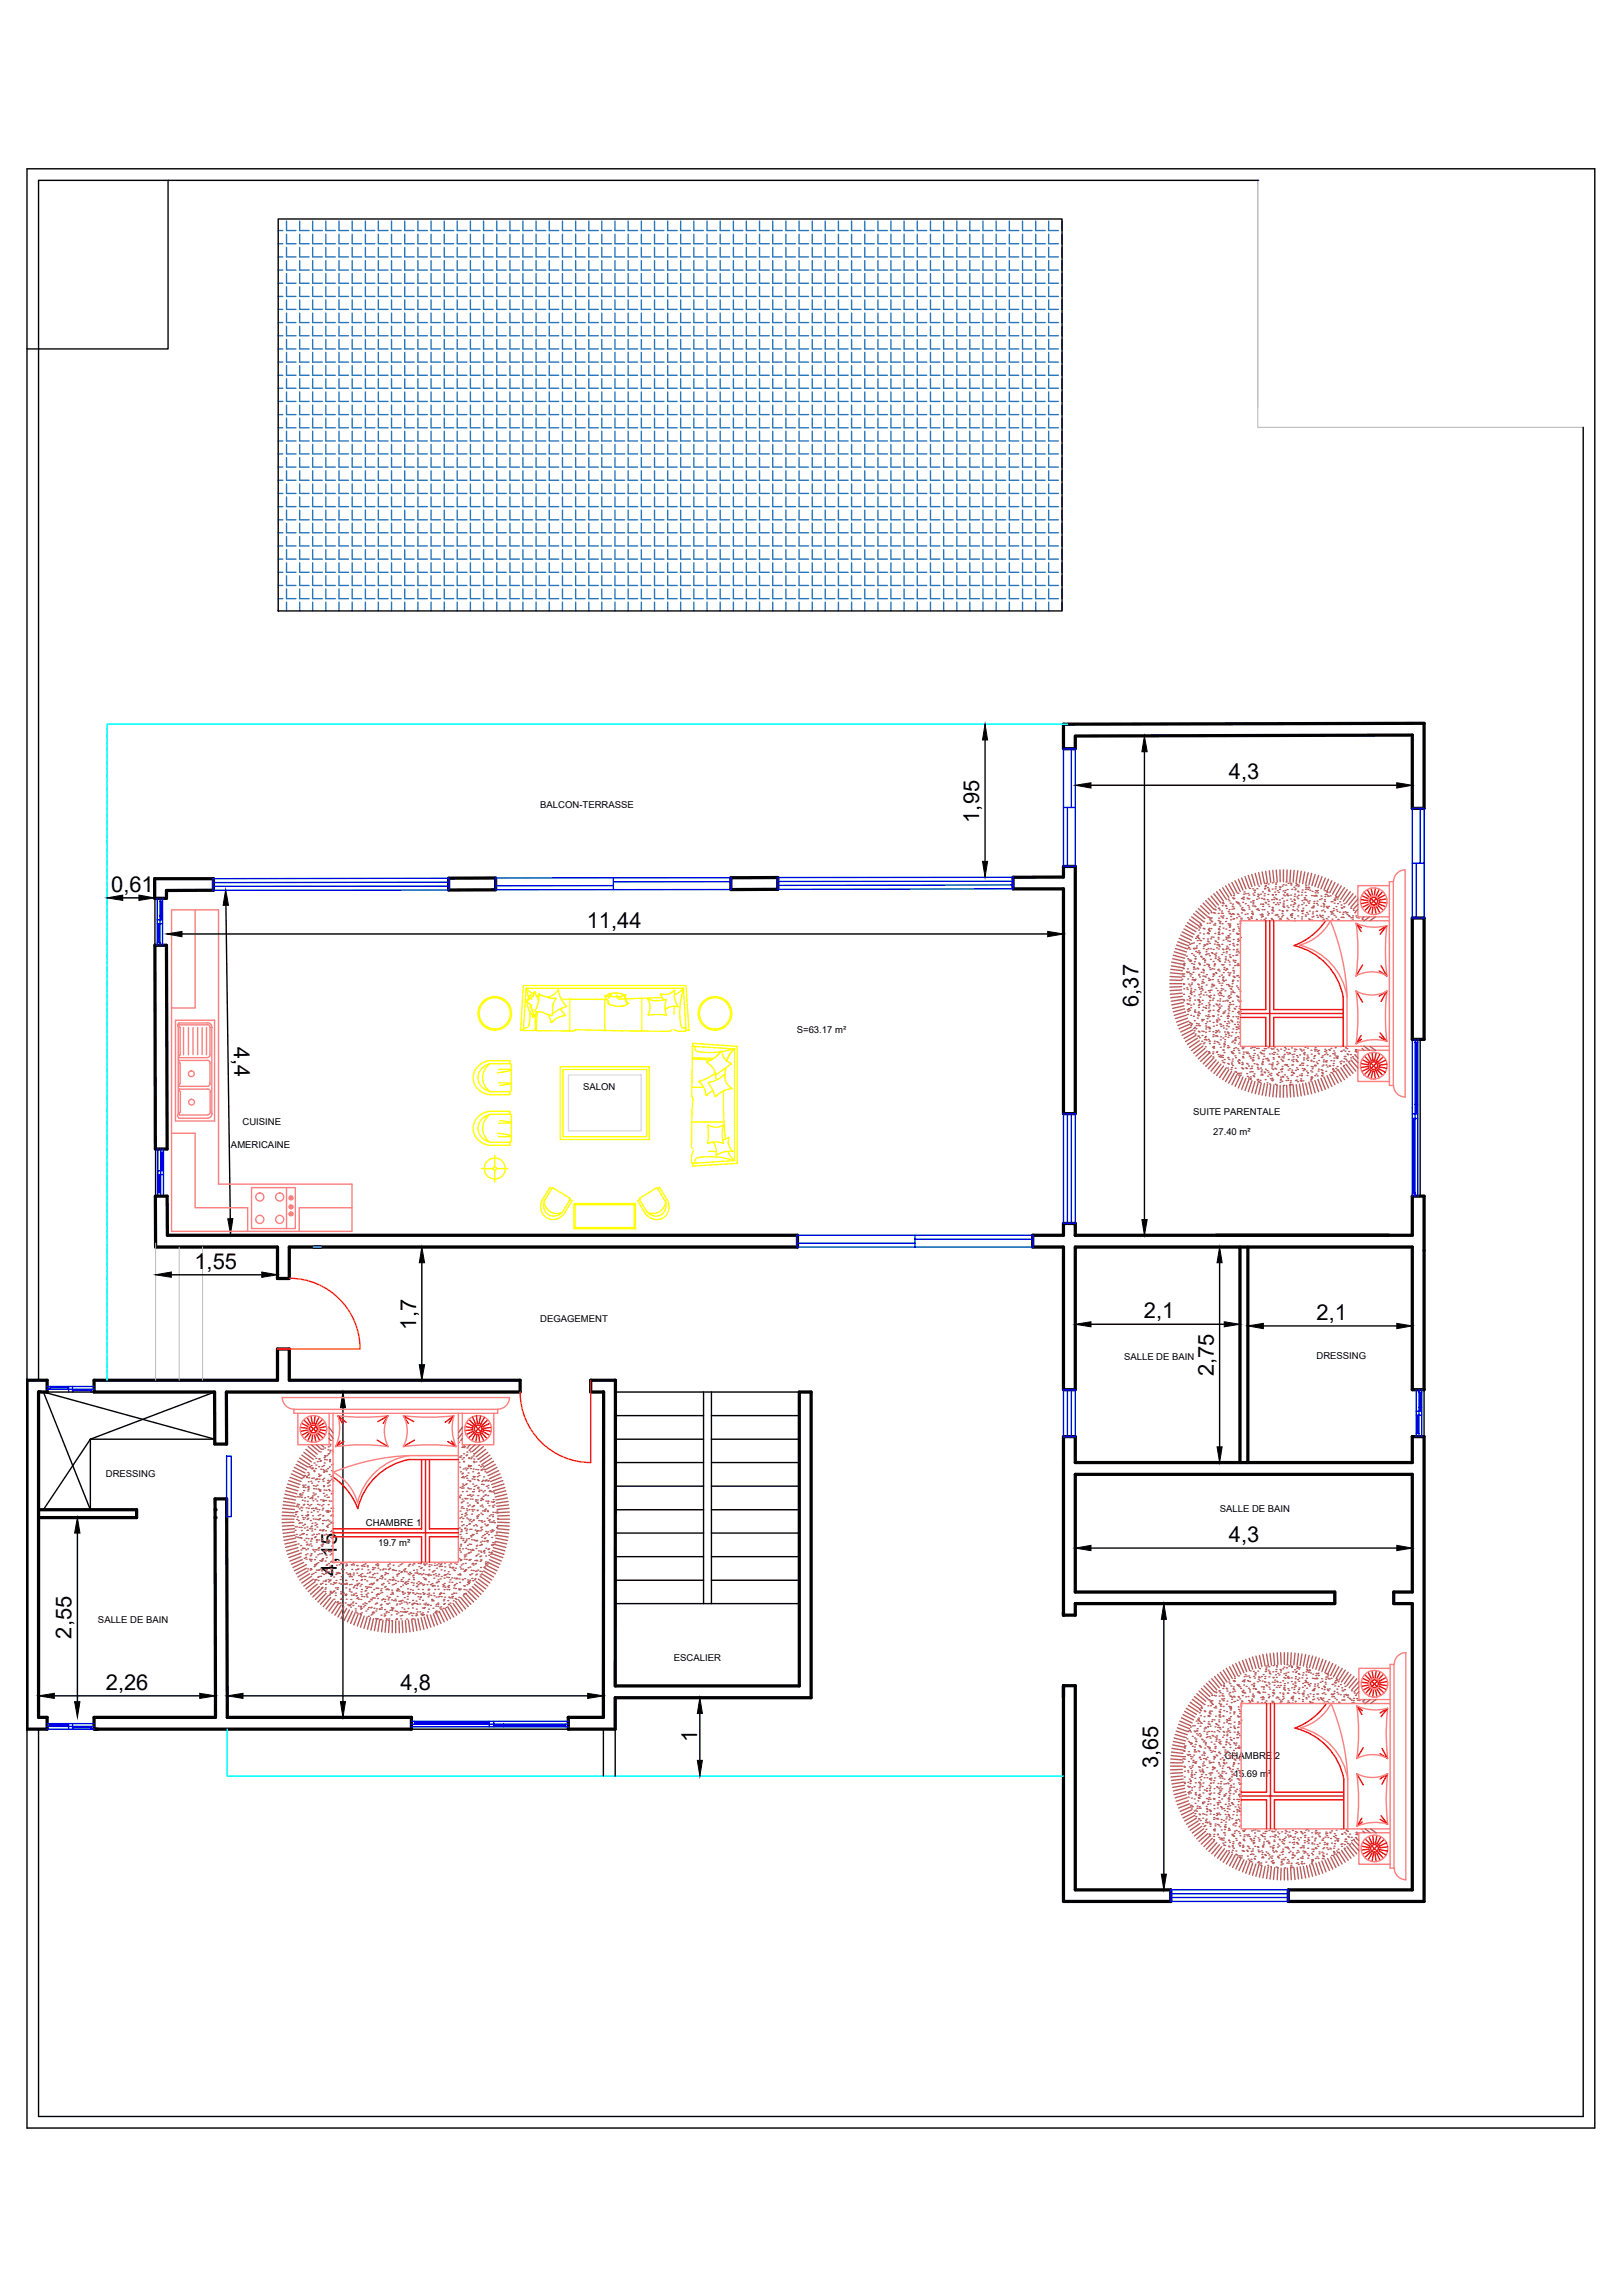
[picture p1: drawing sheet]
<svg xmlns="http://www.w3.org/2000/svg" width="297mm" height="420mm" viewBox="0 0 297 420" stroke-linecap="round" stroke-linejoin="round" font-family="sans-serif">
<defs><g id="words">
<g font-size="4">
<text x="224.9" y="142.7">4,3</text>
<text x="179.2" y="150.6" transform="rotate(-90 179.2 150.6)">1,95</text>
<text x="20.3" y="163.3">0,61</text>
<text x="107.4" y="169.9">11,44</text>
<text x="208.4" y="184.3" transform="rotate(-90 208.4 184.3)">6,37</text>
<text x="42.8" y="191.7" transform="rotate(89 42.8 191.7)">4,4</text>
<text x="35.6" y="232.3">1,55</text>
<text x="76.1" y="243.4" transform="rotate(-90 76.1 243.4)">1,7</text>
<text x="209.4" y="241.4">2,1</text>
<text x="240.9" y="241.7">2,1</text>
<text x="222.2" y="251.9" transform="rotate(-90 222.2 251.9)">2,75</text>
<text x="224.9" y="282.3">4,3</text>
<text x="61.7" y="288.5" transform="rotate(-90 61.7 288.5)">4,15</text>
<text x="13.1" y="300" transform="rotate(-90 13.1 300)">2,55</text>
<text x="19.4" y="309.4">2,26</text>
<text x="73.3" y="309.4">4,8</text>
<text x="127.6" y="318.9" transform="rotate(-90 127.6 318.9)">1</text>
<text x="211.9" y="323.7" transform="rotate(-90 211.9 323.7)">3,65</text>
</g>
<g font-size="1.7">
<text x="98.9" y="147.9">BALCON-TERRASSE</text>
<text x="145.8" y="189.1">S=63.17 m²</text>
<text x="106.8" y="199.6">SALON</text>
<text x="44.4" y="206">CUISINE</text>
<text x="218.4" y="204.2">SUITE PARENTALE</text>
<text x="222" y="207.8">27.40 m²</text>
<text x="42.3" y="210.1">AMERICAINE</text>
<text x="98.9" y="242">DEGAGEMENT</text>
<text x="205.7" y="249">SALLE DE BAIN</text>
<text x="240.9" y="248.9">DRESSING</text>
<text x="19.4" y="270.4">DRESSING</text>
<text x="67" y="279.4">CHAMBRE 1</text>
<text x="223.3" y="276.8">SALLE DE BAIN</text>
<text x="69.2" y="283">19.7 m²</text>
<text x="17.9" y="297.2">SALLE DE BAIN</text>
<text x="123.3" y="304.1">ESCALIER</text>
<text x="224.1" y="322.1">CHAMBRE 2</text>
<text x="225.8" y="325.2">15.69 m²</text>
</g>
</g></defs>
<path d="M230.2 33v45.2h59.6M28.5 227.6v25.1M32.8 228.3v24.4M37.1 228.3v24.4" fill="none" stroke="#bababa" stroke-width=".18"/>
<path d="M28.3 164.5v8.6M259.9 190.3v28.7M28.5 210.4v8.6M7.1 254.6l32.2 8.9h-22.8v12.9l-8.6-21.6M8.6 254.8h8.6M39.3 254.8l-22.8 8.7-8.6 12.9" fill="none" stroke="#000" stroke-width=".25"/>
<!-- layer: MURS -->
<g fill="none" stroke="#000" stroke-width=".59">
<path d="M194.6 132.6l66-.2v15.6h-2.1v-13.4l-61.7 .1v2.4h-2.2zM28.3 160.9h10.8v2.1h-8.6v1.5h-2.2zM28.3 173.1h2.2l.1 37.3h-2.2zM82.1 160.8l8.6-.1v2.2h-8.6zM133.8 160.7h8.6v2.1l-8.6 .1zM185.4 160.6h9.2v-2h2.2v45.3h-2.2v-41.2h-9.2zM258.5 168.1h2.1v22.2h-2.1zM28.4 219h2.2v7.1h115.4v2.2h-93.1v5.8h-2.1v-5.8h-22.3zM189 226.1h5.6v-2.1h2.2v2.1h61.7v-7.1h2.1v35.4h-2.1v-26.1h-61.7v26.1h-2.2v-26.1h-5.6zM226.9 228.3v39.5M228.4 228.3v39.5M4.9 252.7h3.7v2.1h-1.5v59.6h1.5v2.2h-3.7z"/>
<path d="M17.2 252.7h33.6v-5.7h2.1v5.7h42.3v2.1h-53.8l.1 9.6h-2.2v-9.6h-22.1zM108.1 252.7h4.5v56h33.7v-53.9h2.1v56h-35.8v5.8h-8.6v-2.2h6.4l.1-59.6h-2.4zM7.1 276.4h17.9v1.4h-17.9M39.4 274.4h2.1l.1 40h33.7v2.2h-58.1v-2.2h22.2zM194.6 263h2.2v4.8h61.7v-4.8h2.1v85.1h-24.8v-2.1h22.7v-52.4h-3.4v-2.1h3.4v-21.6h-61.7v21.6h47.5v2.1h-47.5v2.1h-2.2zM194.6 295.1v.6M194.6 308.6h2.2v37.4h17.5v2.1h-19.7z"/>
</g>
<g fill="#000">
<circle cx="196.8" cy="226.1" r=".3"/>
<circle cx="39.4" cy="276.4" r=".3"/>
<circle cx="39.4" cy="277.8" r=".3"/>
</g>
<g fill="none" stroke="#00f" stroke-width=".25">
<path d="M230.2 33h.1M194.6 137.1h2.2v21.5h-2.2zM196.1 137.1v10.7M194.6 147.8h2.2M195.4 147.8v10.8M258.5 148h2.1v20.1h-2.1zM258.5 158h2.1M259.2 158v10.1M259.9 148v10M28.8 164.5v8.6M28.8 169.1h.9M28.8 172.5h.5"/>
<path d="M28.8 168.4h.9M29 169.1v3.4M29.3 164.5v8.6M29.3 165h.4M29.5 165v3.4M29.7 164.5v8.6M39.1 160.9l43-.1v2.1l-43 .1zM82.1 161.5l-43 .1M82.1 162.2l-43 .1M90.7 160.7h43.1v2.2h-43.1zM112.3 162.1l-21.6 .1M112.3 160.7v2.2"/>
<path d="M133.8 161.4l-21.5 .1M142.4 160.7l43-.1v2.1l-43 .1zM185.4 161.3l-43 .1M185.4 162l-43 .1M258.5 190.3v28.7M259 190.3v28.7M259 190.8h.5M259.2 190.8v13.1M259.5 190.3v28.7M28.9 210.4v8.6M28.9 215.1h1M28.9 214.3h1"/>
<path d="M29.2 215.1v3.3M29.4 210.4v8.6M29.4 210.9h.5M29.7 210.9v3.4M29.9 210.4v8.6M194.6 203.9h2.2v20.1h-2.2zM195.4 203.9v20.1M196.1 203.9v20.1M258.5 218.4h.5M258.5 204.8h1M258.5 203.9h1M258.7 204.8v13.6"/>
<path d="M146 226.1h43v2.2h-43zM146 227.6h21.5M167.5 226.9h21.5M167.5 226.1v2.2M8.6 254.3h8.6M8.6 253.8h8.6M9.2 253.8v.5M9.2 254.1h3.4M12.6 253.8v1M13.3 253.8v1M13.3 254.6h3.4M16.7 254.3v.5"/>
<path d="M194.6 254.4h2.2v8.6h-2.2zM195.4 254.4v8.6M196.1 254.4v8.6M259.2 254.4v8.6M259.2 259.1h1M259.2 258.4h1M259.4 259.1v3.3M259.7 254.4v8.6M259.7 255h.5M260 255v3.4M260.2 254.4v8.6M41.5 266.6h.8v11.1h-.8z"/>
<path d="M259.2 262.4h.5M8.6 316.1h8.6M8.6 315.6h8.6M8.6 316.6h8.6M9.2 315.6v.5M9.2 315.8h3.4M12.6 315.6v1M13.3 315.6v1M13.3 316.3h3.4M16.7 316.1v.5M75.3 315.6h28.7M75.3 316.1h28.7"/>
<path d="M75.3 315.1h28.7M75.9 315.1v.5M75.9 315.4h13.6M89.5 315.1v1M90.4 315.1v1M90.4 315.9h13M103.4 315.6v.5M214.3 346h21.5v2.1h-21.5zM214.3 346.7h21.5M214.3 347.4h21.5"/>
</g>
<!-- layer: MENUISERIE -->
<path d="M260.6 254.4v8.6" fill="none" stroke="#000" stroke-width=".25"/>
<!-- layer: Porte coulissante -->
<path d="M57.3 228.3h1.5" fill="none" stroke="#6edddd" stroke-width=".25"/>
<!-- layer: 0 -->
<g fill="none" stroke="#2776bb" stroke-width=".25">
<path d="M50.9 42.2h.9M50.9 44.6h.9M50.9 47h.9M50.9 49.4h.9M50.9 51.9h.9M50.9 54.3h.9M50.9 56.6h.9M50.9 59.1h.9M52.4 40.5v1.7h1.8M52.4 42.9v1.7h1.8M52.4 45.3v1.7h1.8M52.4 47.7v1.7h1.8"/>
<path d="M52.4 50.1v1.8h1.8M52.4 52.5v1.8h1.8M52.4 54.9v1.7h1.8M52.4 57.3v1.8h1.8M52.4 59.7v1.8h1.8M54.8 40.5v1.7h1.8M54.8 42.9v1.7h1.8M54.8 45.3v1.7h1.8M54.8 47.7v1.7h1.8M54.8 50.1v1.8h1.8M54.8 52.5v1.8h1.8M54.8 54.9v1.7h1.8"/>
<path d="M54.8 57.3v1.8h1.8M54.8 59.7v1.8h1.8M57.2 40.5v1.7h1.8M57.2 42.9v1.7h1.8M57.2 45.3v1.7h1.8M57.2 47.7v1.7h1.8M57.2 50.1v1.8h1.8M57.2 52.5v1.8h1.8M57.2 54.9v1.7h1.8M57.2 57.3v1.8h1.8M57.2 59.7v1.8h1.8M59.6 40.5v1.7h1.8"/>
<path d="M59.6 42.9v1.7h1.8M59.6 45.3v1.7h1.8M59.6 47.7v1.7h1.8M59.6 50.1v1.8h1.8M59.6 52.5v1.8h1.8M59.6 54.9v1.7h1.8M59.6 57.3v1.8h1.8M59.6 59.7v1.8h1.8M62 40.5v1.7h1.8M62 42.9v1.7h1.8M62 45.3v1.7h1.8M62 47.7v1.7h1.8"/>
<path d="M62 50.1v1.8h1.8M62 52.5v1.8h1.8M62 54.9v1.7h1.8M62 57.3v1.8h1.8M62 59.7v1.8h1.8M64.5 40.5v1.7h1.7M64.5 42.9v1.7h1.7M64.5 45.3v1.7h1.7M64.5 47.7v1.7h1.7M64.5 50.1v1.8h1.7M64.5 52.5v1.8h1.7M64.5 54.9v1.7h1.7"/>
<path d="M64.5 57.3v1.8h1.7M64.5 59.7v1.8h1.7M66.9 40.5v1.7h1.7M66.9 42.9v1.7h1.7M66.9 45.3v1.7h1.7M66.9 47.7v1.7h1.7M66.9 50.1v1.8h1.7M66.9 52.5v1.8h1.7M66.9 54.9v1.7h1.7M66.9 57.3v1.8h1.7M66.9 59.7v1.8h1.7M69.2 40.5v1.7h1.8"/>
<path d="M69.2 42.9v1.7h1.8M69.2 45.3v1.7h1.8M69.2 47.7v1.7h1.8M69.2 50.1v1.8h1.8M69.2 52.5v1.8h1.8M69.2 54.9v1.7h1.8M69.2 57.3v1.8h1.8M69.2 59.7v1.8h1.8M71.7 40.5v1.7h1.7M71.7 42.9v1.7h1.7M71.7 45.3v1.7h1.7M71.7 47.7v1.7h1.7"/>
<path d="M71.7 50.1v1.8h1.7M71.7 52.5v1.8h1.7M71.7 54.9v1.7h1.7M71.7 57.3v1.8h1.7M71.7 59.7v1.8h1.7M74.1 40.5v1.7h1.7M74.1 42.9v1.7h1.7M74.1 45.3v1.7h1.7M74.1 47.7v1.7h1.7M74.1 50.1v1.8h1.7M74.1 52.5v1.8h1.7M74.1 54.9v1.7h1.7"/>
<path d="M74.1 57.3v1.8h1.7M74.1 59.7v1.8h1.7M76.5 40.5v1.7h1.7M76.5 42.9v1.7h1.7M76.5 45.3v1.7h1.7M76.5 47.7v1.7h1.7M76.5 50.1v1.8h1.7M76.5 52.5v1.8h1.7M76.5 54.9v1.7h1.7M76.5 57.3v1.8h1.7M76.5 59.7v1.8h1.7M78.9 40.5v1.7h1.7"/>
<path d="M78.9 42.9v1.7h1.7M78.9 45.3v1.7h1.7M78.9 47.7v1.7h1.7M78.9 50.1v1.8h1.7M78.9 52.5v1.8h1.7M78.9 54.9v1.7h1.7M78.9 57.3v1.8h1.7M78.9 59.7v1.8h1.7M81.3 40.5v1.7h1.7M81.3 42.9v1.7h1.7M81.3 45.3v1.7h1.7M81.3 47.7v1.7h1.7"/>
<path d="M81.3 50.1v1.8h1.7M81.3 52.5v1.8h1.7M81.3 54.9v1.7h1.7M81.3 57.3v1.8h1.7M81.3 59.7v1.8h1.7M83.7 40.5v1.7h1.8M83.7 42.9v1.7h1.8M83.7 45.3v1.7h1.8M83.7 47.7v1.7h1.8M83.7 50.1v1.8h1.8M83.7 52.5v1.8h1.8M83.7 54.9v1.7h1.8"/>
<path d="M83.7 57.3v1.8h1.8M83.7 59.7v1.8h1.8M86.1 40.5v1.7h1.8M86.1 42.9v1.7h1.8M86.1 45.3v1.7h1.8M86.1 47.7v1.7h1.8M86.1 50.1v1.8h1.8M86.1 52.5v1.8h1.8M86.1 54.9v1.7h1.8M86.1 57.3v1.8h1.8M86.1 59.7v1.8h1.8M88.5 40.5v1.7h1.7"/>
<path d="M88.5 42.9v1.7h1.7M88.5 45.3v1.7h1.7M88.5 47.7v1.7h1.7M88.5 50.1v1.8h1.7M88.5 52.5v1.8h1.7M88.5 54.9v1.7h1.7M88.5 57.3v1.8h1.7M88.5 59.7v1.8h1.7M90.9 40.5v1.7h1.8M90.9 42.9v1.7h1.8M90.9 45.3v1.7h1.8M90.9 47.7v1.7h1.8"/>
<path d="M90.9 50.1v1.8h1.8M90.9 52.5v1.8h1.8M90.9 54.9v1.7h1.8M90.9 57.3v1.8h1.8M90.9 59.7v1.8h1.8M93.3 40.5v1.7h1.8M93.3 42.9v1.7h1.8M93.3 45.3v1.7h1.8M93.3 47.7v1.7h1.8M93.3 50.1v1.8h1.8M93.3 52.5v1.8h1.8M93.3 54.9v1.7h1.8"/>
<path d="M93.3 57.3v1.8h1.8M93.3 59.7v1.8h1.8M95.7 40.5v1.7h1.8M95.7 42.9v1.7h1.8M95.7 45.3v1.7h1.8M95.7 47.7v1.7h1.8M95.7 50.1v1.8h1.8M95.7 52.5v1.8h1.8M95.7 54.9v1.7h1.8M95.7 57.3v1.8h1.8M95.7 59.7v1.8h1.8M98.1 40.5v1.7h1.8"/>
<path d="M98.1 42.9v1.7h1.8M98.1 45.3v1.7h1.8M98.1 47.7v1.7h1.8M98.1 50.1v1.8h1.8M98.1 52.5v1.8h1.8M98.1 54.9v1.7h1.8M98.1 57.3v1.8h1.8M98.1 59.7v1.8h1.8M100.5 40.5v1.7h1.8M100.5 42.9v1.7h1.8M100.5 45.3v1.7h1.8M100.5 47.7v1.7h1.8"/>
<path d="M100.5 50.1v1.8h1.8M100.5 52.5v1.8h1.8M100.5 54.9v1.7h1.8M100.5 57.3v1.8h1.8M100.5 59.7v1.8h1.8M102.9 40.5v1.7h1.8M102.9 42.9v1.7h1.8M102.9 45.3v1.7h1.8M102.9 47.7v1.7h1.8M102.9 50.1v1.8h1.8M102.9 52.5v1.8h1.8M102.9 54.9v1.7h1.8"/>
<path d="M102.9 57.3v1.8h1.8M102.9 59.7v1.8h1.8M105.4 40.5v1.7h1.7M105.4 42.9v1.7h1.7M105.4 45.3v1.7h1.7M105.4 47.7v1.7h1.7M105.4 50.1v1.8h1.7M105.4 52.5v1.8h1.7M105.4 54.9v1.7h1.7M105.4 57.3v1.8h1.7M105.4 59.7v1.8h1.7M107.8 40.5v1.7h1.7"/>
<path d="M107.8 42.9v1.7h1.7M107.8 45.3v1.7h1.7M107.8 47.7v1.7h1.7M107.8 50.1v1.8h1.7M107.8 52.5v1.8h1.7M107.8 54.9v1.7h1.7M107.8 57.3v1.8h1.7M107.8 59.7v1.8h1.7M110.1 40.5v1.7h1.8M110.1 42.9v1.7h1.8M110.1 45.3v1.7h1.8M110.1 47.7v1.7h1.8"/>
<path d="M110.1 50.1v1.8h1.8M110.1 52.5v1.8h1.8M110.1 54.9v1.7h1.8M110.1 57.3v1.8h1.8M110.1 59.7v1.8h1.8M112.6 40.5v1.7h1.7M112.6 42.9v1.7h1.7M112.6 45.3v1.7h1.7M112.6 47.7v1.7h1.7M112.6 50.1v1.8h1.7M112.6 52.5v1.8h1.7M112.6 54.9v1.7h1.7"/>
<path d="M112.6 57.3v1.8h1.7M112.6 59.7v1.8h1.7M115 40.5v1.7h1.7M115 42.9v1.7h1.7M115 45.3v1.7h1.7M115 47.7v1.7h1.7M115 50.1v1.8h1.7M115 52.5v1.8h1.7M115 54.9v1.7h1.7M115 57.3v1.8h1.7M115 59.7v1.8h1.7M117.4 40.5v1.7h1.7"/>
<path d="M117.4 42.9v1.7h1.7M117.4 45.3v1.7h1.7M117.4 47.7v1.7h1.7M117.4 50.1v1.8h1.7M117.4 52.5v1.8h1.7M117.4 54.9v1.7h1.7M117.4 57.3v1.8h1.7M117.4 59.7v1.8h1.7M119.8 40.5v1.7h1.7M119.8 42.9v1.7h1.7M119.8 45.3v1.7h1.7M119.8 47.7v1.7h1.7"/>
<path d="M119.8 50.1v1.8h1.7M119.8 52.5v1.8h1.7M119.8 54.9v1.7h1.7M119.8 57.3v1.8h1.7M119.8 59.7v1.8h1.7M122.2 40.5v1.7h1.7M122.2 42.9v1.7h1.7M122.2 45.3v1.7h1.7M122.2 47.7v1.7h1.7M122.2 50.1v1.8h1.7M122.2 52.5v1.8h1.7M122.2 54.9v1.7h1.7"/>
<path d="M122.2 57.3v1.8h1.7M122.2 59.7v1.8h1.7M124.6 40.5v1.7h1.8M124.6 42.9v1.7h1.8M124.6 45.3v1.7h1.8M124.6 47.7v1.7h1.8M124.6 50.1v1.8h1.8M124.6 52.5v1.8h1.8M124.6 54.9v1.7h1.8M124.6 57.3v1.8h1.8M124.6 59.7v1.8h1.8M127 40.5v1.7h1.7"/>
<path d="M127 42.9v1.7h1.7M127 45.3v1.7h1.7M127 47.7v1.7h1.7M127 50.1v1.8h1.7M127 52.5v1.8h1.7M127 54.9v1.7h1.7M127 57.3v1.8h1.7M127 59.7v1.8h1.7M129.4 40.5v1.7h1.7M129.4 42.9v1.7h1.7M129.4 45.3v1.7h1.7M129.4 47.7v1.7h1.7"/>
<path d="M129.4 50.1v1.8h1.7M129.4 52.5v1.8h1.7M129.4 54.9v1.7h1.7M129.4 57.3v1.8h1.7M129.4 59.7v1.8h1.7M131.8 40.5v1.7h1.7M131.8 42.9v1.7h1.7M131.8 45.3v1.7h1.7M131.8 47.7v1.7h1.7M131.8 50.1v1.8h1.7M131.8 52.5v1.8h1.7M131.8 54.9v1.7h1.7"/>
<path d="M131.8 57.3v1.8h1.7M131.8 59.7v1.8h1.7M134.2 40.5v1.7h1.8M134.2 42.9v1.7h1.8M134.2 45.3v1.7h1.8M134.2 47.7v1.7h1.8M134.2 50.1v1.8h1.8M134.2 52.5v1.8h1.8M134.2 54.9v1.7h1.8M134.2 57.3v1.8h1.8M134.2 59.7v1.8h1.8M136.6 40.5v1.7h1.8"/>
<path d="M136.6 42.9v1.7h1.8M136.6 45.3v1.7h1.8M136.6 47.7v1.7h1.8M136.6 50.1v1.8h1.8M136.6 52.5v1.8h1.8M136.6 54.9v1.7h1.8M136.6 57.3v1.8h1.8M136.6 59.7v1.8h1.8M139 40.5v1.7h1.8M139 42.9v1.7h1.8M139 45.3v1.7h1.8M139 47.7v1.7h1.8"/>
<path d="M139 50.1v1.8h1.8M139 52.5v1.8h1.8M139 54.9v1.7h1.8M139 57.3v1.8h1.8M139 59.7v1.8h1.8M141.4 40.5v1.7h1.8M141.4 42.9v1.7h1.8M141.4 45.3v1.7h1.8M141.4 47.7v1.7h1.8M141.4 50.1v1.8h1.8M141.4 52.5v1.8h1.8M141.4 54.9v1.7h1.8"/>
<path d="M141.4 57.3v1.8h1.8M141.4 59.7v1.8h1.8M143.8 40.5v1.7h1.8M143.8 42.9v1.7h1.8M143.8 45.3v1.7h1.8M143.8 47.7v1.7h1.8M143.8 50.1v1.8h1.8M143.8 52.5v1.8h1.8M143.8 54.9v1.7h1.8M143.8 57.3v1.8h1.8M143.8 59.7v1.8h1.8M146.2 40.5v1.7h1.8"/>
<path d="M146.2 42.9v1.7h1.8M146.2 45.3v1.7h1.8M146.2 47.7v1.7h1.8M146.2 50.1v1.8h1.8M146.2 52.5v1.8h1.8M146.2 54.9v1.7h1.8M146.2 57.3v1.8h1.8M146.2 59.7v1.8h1.8M148.7 40.5v1.7h1.7M148.7 42.9v1.7h1.7M148.7 45.3v1.7h1.7M148.7 47.7v1.7h1.7"/>
<path d="M148.7 50.1v1.8h1.7M148.7 52.5v1.8h1.7M148.7 54.9v1.7h1.7M148.7 57.3v1.8h1.7M148.7 59.7v1.8h1.7M151 40.5v1.7h1.8M151 42.9v1.7h1.8M151 45.3v1.7h1.8M151 47.7v1.7h1.8M151 50.1v1.8h1.8M151 52.5v1.8h1.8M151 54.9v1.7h1.8"/>
<path d="M151 57.3v1.8h1.8M151 59.7v1.8h1.8M153.4 40.5v1.7h1.8M153.4 42.9v1.7h1.8M153.4 45.3v1.7h1.8M153.4 47.7v1.7h1.8M153.4 50.1v1.8h1.8M153.4 52.5v1.8h1.8M153.4 54.9v1.7h1.8M153.4 57.3v1.8h1.8M153.4 59.7v1.8h1.8M155.9 40.5v1.7h1.7"/>
<path d="M155.9 42.9v1.7h1.7M155.9 45.3v1.7h1.7M155.9 47.7v1.7h1.7M155.9 50.1v1.8h1.7M155.9 52.5v1.8h1.7M155.9 54.9v1.7h1.7M155.9 57.3v1.8h1.7M155.9 59.7v1.8h1.7M158.3 40.5v1.7h1.7M158.3 42.9v1.7h1.7M158.3 45.3v1.7h1.7M158.3 47.7v1.7h1.7"/>
<path d="M158.3 50.1v1.8h1.7M158.3 52.5v1.8h1.7M158.3 54.9v1.7h1.7M158.3 57.3v1.8h1.7M158.3 59.7v1.8h1.7M160.7 40.5v1.7h1.7M160.7 42.9v1.7h1.7M160.7 45.3v1.7h1.7M160.7 47.7v1.7h1.7M160.7 50.1v1.8h1.7M160.7 52.5v1.8h1.7M160.7 54.9v1.7h1.7"/>
<path d="M160.7 57.3v1.8h1.7M160.7 59.7v1.8h1.7M163.1 40.5v1.7h1.7M163.1 42.9v1.7h1.7M163.1 45.3v1.7h1.7M163.1 47.7v1.7h1.7M163.1 50.1v1.8h1.7M163.1 52.5v1.8h1.7M163.1 54.9v1.7h1.7M163.1 57.3v1.8h1.7M163.1 59.7v1.8h1.7M165.5 40.5v1.7h1.7"/>
<path d="M165.5 42.9v1.7h1.7M165.5 45.3v1.7h1.7M165.5 47.7v1.7h1.7M165.5 50.1v1.8h1.7M165.5 52.5v1.8h1.7M165.5 54.9v1.7h1.7M165.5 57.3v1.8h1.7M165.5 59.7v1.8h1.7M167.9 40.5v1.7h1.7M167.9 42.9v1.7h1.7M167.9 45.3v1.7h1.7M167.9 47.7v1.7h1.7"/>
<path d="M167.9 50.1v1.8h1.7M167.9 52.5v1.8h1.7M167.9 54.9v1.7h1.7M167.9 57.3v1.8h1.7M167.9 59.7v1.8h1.7M170.3 40.5v1.7h1.7M170.3 42.9v1.7h1.7M170.3 45.3v1.7h1.7M170.3 47.7v1.7h1.7M170.3 50.1v1.8h1.7M170.3 52.5v1.8h1.7M170.3 54.9v1.7h1.7"/>
<path d="M170.3 57.3v1.8h1.7M170.3 59.7v1.8h1.7M172.7 40.5v1.7h1.7M172.7 42.9v1.7h1.7M172.7 45.3v1.7h1.7M172.7 47.7v1.7h1.7M172.7 50.1v1.8h1.7M172.7 52.5v1.8h1.7M172.7 54.9v1.7h1.7M172.7 57.3v1.8h1.7M172.7 59.7v1.8h1.7M175.1 40.5v1.7h1.8"/>
<path d="M175.1 42.9v1.7h1.8M175.1 45.3v1.7h1.8M175.1 47.7v1.7h1.8M175.1 50.1v1.8h1.8M175.1 52.5v1.8h1.8M175.1 54.9v1.7h1.8M175.1 57.3v1.8h1.8M175.1 59.7v1.8h1.8M177.5 40.5v1.7h1.8M177.5 42.9v1.7h1.8M177.5 45.3v1.7h1.8M177.5 47.7v1.7h1.8"/>
<path d="M177.5 50.1v1.8h1.8M177.5 52.5v1.8h1.8M177.5 54.9v1.7h1.8M177.5 57.3v1.8h1.8M177.5 59.7v1.8h1.8M179.9 40.5v1.7h1.8M179.9 42.9v1.7h1.8M179.9 45.3v1.7h1.8M179.9 47.7v1.7h1.8M179.9 50.1v1.8h1.8M179.9 52.5v1.8h1.8M179.9 54.9v1.7h1.8"/>
<path d="M179.9 57.3v1.8h1.8M179.9 59.7v1.8h1.8M182.3 40.5v1.7h1.8M182.3 42.9v1.7h1.8M182.3 45.3v1.7h1.8M182.3 47.7v1.7h1.8M182.3 50.1v1.8h1.8M182.3 52.5v1.8h1.8M182.3 54.9v1.7h1.8M182.3 57.3v1.8h1.8M182.3 59.7v1.8h1.8M184.7 40.5v1.7h1.8"/>
<path d="M184.7 42.9v1.7h1.8M184.7 45.3v1.7h1.8M184.7 47.7v1.7h1.8M184.7 50.1v1.8h1.8M184.7 52.5v1.8h1.8M184.7 54.9v1.7h1.8M184.7 57.3v1.8h1.8M184.7 59.7v1.8h1.8M187.1 40.5v1.7h1.8M187.1 42.9v1.7h1.8M187.1 45.3v1.7h1.8M187.1 47.7v1.7h1.8"/>
<path d="M187.1 50.1v1.8h1.8M187.1 52.5v1.8h1.8M187.1 54.9v1.7h1.8M187.1 57.3v1.8h1.8M187.1 59.7v1.8h1.8M189.6 40.5v1.7h1.7M189.6 42.9v1.7h1.7M189.6 45.3v1.7h1.7M189.6 47.7v1.7h1.7M189.6 50.1v1.8h1.7M189.6 52.5v1.8h1.7M189.6 54.9v1.7h1.7"/>
<path d="M189.6 57.3v1.8h1.7M189.6 59.7v1.8h1.7M191.9 40.5v1.7h1.8M191.9 42.9v1.7h1.8M191.9 45.3v1.7h1.8M191.9 47.7v1.7h1.8M191.9 50.1v1.8h1.8M191.9 52.5v1.8h1.8M191.9 54.9v1.7h1.8M191.9 57.3v1.8h1.8M191.9 59.7v1.8h1.8M194.3 40.5l.1 1.7"/>
<path d="M194.3 42.9l.1 1.7M194.3 45.3l.1 1.7M194.3 47.7l.1 1.7M194.3 50.1l.1 1.8M194.3 52.5l.1 1.8M194.3 54.9l.1 1.7M194.3 57.3l.1 1.8M194.3 59.7l.1 1.8M50.9 61.5h.9M50.9 63.9h.9M50.9 66.3h.9M50.9 68.7h.9"/>
<path d="M50.9 71.1h.9M50.9 73.5h.9M50.9 75.9h.9M50.9 78.3h.9M52.4 62.1v1.8h1.8M52.4 64.5v1.8h1.8M52.4 66.9v1.8h1.8M52.4 69.3v1.8h1.8M52.4 71.8v1.7h1.8M52.4 74.2v1.7h1.8M52.4 76.5v1.8h1.8M52.4 79v1.7h1.8"/>
<path d="M54.8 62.1v1.8h1.8M54.8 64.5v1.8h1.8M54.8 66.9v1.8h1.8M54.8 69.3v1.8h1.8M54.8 71.8v1.7h1.8M54.8 74.2v1.7h1.8M54.8 76.5v1.8h1.8M54.8 79v1.7h1.8M57.2 62.1v1.8h1.8M57.2 64.5v1.8h1.8M57.2 66.9v1.8h1.8M57.2 69.3v1.8h1.8"/>
<path d="M57.2 71.8v1.7h1.8M57.2 74.2v1.7h1.8M57.2 76.5v1.8h1.8M57.2 79v1.7h1.8M59.6 62.1v1.8h1.8M59.6 64.5v1.8h1.8M59.6 66.9v1.8h1.8M59.6 69.3v1.8h1.8M59.6 71.8v1.7h1.8M59.6 74.2v1.7h1.8M59.6 76.5v1.8h1.8M59.6 79v1.7h1.8"/>
<path d="M62 62.1v1.8h1.8M62 64.5v1.8h1.8M62 66.9v1.8h1.8M62 69.3v1.8h1.8M62 71.8v1.7h1.8M62 74.2v1.7h1.8M62 76.5v1.8h1.8M62 79v1.7h1.8M64.5 62.1v1.8h1.7M64.5 64.5v1.8h1.7M64.5 66.9v1.8h1.7M64.5 69.3v1.8h1.7"/>
<path d="M64.5 71.8v1.7h1.7M64.5 74.2v1.7h1.7M64.5 76.5v1.8h1.7M64.5 79v1.7h1.7M66.9 62.1v1.8h1.7M66.9 64.5v1.8h1.7M66.9 66.9v1.8h1.7M66.9 69.3v1.8h1.7M66.9 71.8v1.7h1.7M66.9 74.2v1.7h1.7M66.9 76.5v1.8h1.7M66.9 79v1.7h1.7"/>
<path d="M69.2 62.1v1.8h1.8M69.2 64.5v1.8h1.8M69.2 66.9v1.8h1.8M69.2 69.3v1.8h1.8M69.2 71.8v1.7h1.8M69.2 74.2v1.7h1.8M69.2 76.5v1.8h1.8M69.2 79v1.7h1.8M71.7 62.1v1.8h1.7M71.7 64.5v1.8h1.7M71.7 66.9v1.8h1.7M71.7 69.3v1.8h1.7"/>
<path d="M71.7 71.8v1.7h1.7M71.7 74.2v1.7h1.7M71.7 76.5v1.8h1.7M71.7 79v1.7h1.7M74.1 62.1v1.8h1.7M74.1 64.5v1.8h1.7M74.1 66.9v1.8h1.7M74.1 69.3v1.8h1.7M74.1 71.8v1.7h1.7M74.1 74.2v1.7h1.7M74.1 76.5v1.8h1.7M74.1 79v1.7h1.7"/>
<path d="M76.5 62.1v1.8h1.7M76.5 64.5v1.8h1.7M76.5 66.9v1.8h1.7M76.5 69.3v1.8h1.7M76.5 71.8v1.7h1.7M76.5 74.2v1.7h1.7M76.5 76.5v1.8h1.7M76.5 79v1.7h1.7M78.9 62.1v1.8h1.7M78.9 64.5v1.8h1.7M78.9 66.9v1.8h1.7M78.9 69.3v1.8h1.7"/>
<path d="M78.9 71.8v1.7h1.7M78.9 74.2v1.7h1.7M78.9 76.5v1.8h1.7M78.9 79v1.7h1.7M81.3 62.1v1.8h1.7M81.3 64.5v1.8h1.7M81.3 66.9v1.8h1.7M81.3 69.3v1.8h1.7M81.3 71.8v1.7h1.7M81.3 74.2v1.7h1.7M81.3 76.5v1.8h1.7M81.3 79v1.7h1.7"/>
<path d="M83.7 62.1v1.8h1.8M83.7 64.5v1.8h1.8M83.7 66.9v1.8h1.8M83.7 69.3v1.8h1.8M83.7 71.8v1.7h1.8M83.7 74.2v1.7h1.8M83.7 76.5v1.8h1.8M83.7 79v1.7h1.8M86.1 62.1v1.8h1.8M86.1 64.5v1.8h1.8M86.1 66.9v1.8h1.8M86.1 69.3v1.8h1.8"/>
<path d="M86.1 71.8v1.7h1.8M86.1 74.2v1.7h1.8M86.1 76.5v1.8h1.8M86.1 79v1.7h1.8M88.5 62.1v1.8h1.7M88.5 64.5v1.8h1.7M88.5 66.9v1.8h1.7M88.5 69.3v1.8h1.7M88.5 71.8v1.7h1.7M88.5 74.2v1.7h1.7M88.5 76.5v1.8h1.7M88.5 79v1.7h1.7"/>
<path d="M90.9 62.1v1.8h1.8M90.9 64.5v1.8h1.8M90.9 66.9v1.8h1.8M90.9 69.3v1.8h1.8M90.9 71.8v1.7h1.8M90.9 74.2v1.7h1.8M90.9 76.5v1.8h1.8M90.9 79v1.7h1.8M93.3 62.1v1.8h1.8M93.3 64.5v1.8h1.8M93.3 66.9v1.8h1.8M93.3 69.3v1.8h1.8"/>
<path d="M93.3 71.8v1.7h1.8M93.3 74.2v1.7h1.8M93.3 76.5v1.8h1.8M93.3 79v1.7h1.8M95.7 62.1v1.8h1.8M95.7 64.5v1.8h1.8M95.7 66.9v1.8h1.8M95.7 69.3v1.8h1.8M95.7 71.8v1.7h1.8M95.7 74.2v1.7h1.8M95.7 76.5v1.8h1.8M95.7 79v1.7h1.8"/>
<path d="M98.1 62.1v1.8h1.8M98.1 64.5v1.8h1.8M98.1 66.9v1.8h1.8M98.1 69.3v1.8h1.8M98.1 71.8v1.7h1.8M98.1 74.2v1.7h1.8M98.1 76.5v1.8h1.8M98.1 79v1.7h1.8M100.5 62.1v1.8h1.8M100.5 64.5v1.8h1.8M100.5 66.9v1.8h1.8M100.5 69.3v1.8h1.8"/>
<path d="M100.5 71.8v1.7h1.8M100.5 74.2v1.7h1.8M100.5 76.5v1.8h1.8M100.5 79v1.7h1.8M102.9 62.1v1.8h1.8M102.9 64.5v1.8h1.8M102.9 66.9v1.8h1.8M102.9 69.3v1.8h1.8M102.9 71.8v1.7h1.8M102.9 74.2v1.7h1.8M102.9 76.5v1.8h1.8M102.9 79v1.7h1.8"/>
<path d="M105.4 62.1v1.8h1.7M105.4 64.5v1.8h1.7M105.4 66.9v1.8h1.7M105.4 69.3v1.8h1.7M105.4 71.8v1.7h1.7M105.4 74.2v1.7h1.7M105.4 76.5v1.8h1.7M105.4 79v1.7h1.7M107.8 62.1v1.8h1.7M107.8 64.5v1.8h1.7M107.8 66.9v1.8h1.7M107.8 69.3v1.8h1.7"/>
<path d="M107.8 71.8v1.7h1.7M107.8 74.2v1.7h1.7M107.8 76.5v1.8h1.7M107.8 79v1.7h1.7M110.1 62.1v1.8h1.8M110.1 64.5v1.8h1.8M110.1 66.9v1.8h1.8M110.1 69.3v1.8h1.8M110.1 71.8v1.7h1.8M110.1 74.2v1.7h1.8M110.1 76.5v1.8h1.8M110.1 79v1.7h1.8"/>
<path d="M112.6 62.1v1.8h1.7M112.6 64.5v1.8h1.7M112.6 66.9v1.8h1.7M112.6 69.3v1.8h1.7M112.6 71.8v1.7h1.7M112.6 74.2v1.7h1.7M112.6 76.5v1.8h1.7M112.6 79v1.7h1.7M115 62.1v1.8h1.7M115 64.5v1.8h1.7M115 66.9v1.8h1.7M115 69.3v1.8h1.7"/>
<path d="M115 71.8v1.7h1.7M115 74.2v1.7h1.7M115 76.5v1.8h1.7M115 79v1.7h1.7M117.4 62.1v1.8h1.7M117.4 64.5v1.8h1.7M117.4 66.9v1.8h1.7M117.4 69.3v1.8h1.7M117.4 71.8v1.7h1.7M117.4 74.2v1.7h1.7M117.4 76.5v1.8h1.7M117.4 79v1.7h1.7"/>
<path d="M119.8 62.1v1.8h1.7M119.8 64.5v1.8h1.7M119.8 66.9v1.8h1.7M119.8 69.3v1.8h1.7M119.8 71.8v1.7h1.7M119.8 74.2v1.7h1.7M119.8 76.5v1.8h1.7M119.8 79v1.7h1.7M122.2 62.1v1.8h1.7M122.2 64.5v1.8h1.7M122.2 66.9v1.8h1.7M122.2 69.3v1.8h1.7"/>
<path d="M122.2 71.8v1.7h1.7M122.2 74.2v1.7h1.7M122.2 76.5v1.8h1.7M122.2 79v1.7h1.7M124.6 62.1v1.8h1.8M124.6 64.5v1.8h1.8M124.6 66.9v1.8h1.8M124.6 69.3v1.8h1.8M124.6 71.8v1.7h1.8M124.6 74.2v1.7h1.8M124.6 76.5v1.8h1.8M124.6 79v1.7h1.8"/>
<path d="M127 62.1v1.8h1.7M127 64.5v1.8h1.7M127 66.9v1.8h1.7M127 69.3v1.8h1.7M127 71.8v1.7h1.7M127 74.2v1.7h1.7M127 76.5v1.8h1.7M127 79v1.7h1.7M129.4 62.1v1.8h1.7M129.4 64.5v1.8h1.7M129.4 66.9v1.8h1.7M129.4 69.3v1.8h1.7"/>
<path d="M129.4 71.8v1.7h1.7M129.4 74.2v1.7h1.7M129.4 76.5v1.8h1.7M129.4 79v1.7h1.7M131.8 62.1v1.8h1.7M131.8 64.5v1.8h1.7M131.8 66.9v1.8h1.7M131.8 69.3v1.8h1.7M131.8 71.8v1.7h1.7M131.8 74.2v1.7h1.7M131.8 76.5v1.8h1.7M131.8 79v1.7h1.7"/>
<path d="M134.2 62.1v1.8h1.8M134.2 64.5v1.8h1.8M134.2 66.9v1.8h1.8M134.2 69.3v1.8h1.8M134.2 71.8v1.7h1.8M134.2 74.2v1.7h1.8M134.2 76.5v1.8h1.8M134.2 79v1.7h1.8M136.6 62.1v1.8h1.8M136.6 64.5v1.8h1.8M136.6 66.9v1.8h1.8M136.6 69.3v1.8h1.8"/>
<path d="M136.6 71.8v1.7h1.8M136.6 74.2v1.7h1.8M136.6 76.5v1.8h1.8M136.6 79v1.7h1.8M139 62.1v1.8h1.8M139 64.5v1.8h1.8M139 66.9v1.8h1.8M139 69.3v1.8h1.8M139 71.8v1.7h1.8M139 74.2v1.7h1.8M139 76.5v1.8h1.8M139 79v1.7h1.8"/>
<path d="M141.4 62.1v1.8h1.8M141.4 64.5v1.8h1.8M141.4 66.9v1.8h1.8M141.4 69.3v1.8h1.8M141.4 71.8v1.7h1.8M141.4 74.2v1.7h1.8M141.4 76.5v1.8h1.8M141.4 79v1.7h1.8M143.8 62.1v1.8h1.8M143.8 64.5v1.8h1.8M143.8 66.9v1.8h1.8M143.8 69.3v1.8h1.8"/>
<path d="M143.8 71.8v1.7h1.8M143.8 74.2v1.7h1.8M143.8 76.5v1.8h1.8M143.8 79v1.7h1.8M146.2 62.1v1.8h1.8M146.2 64.5v1.8h1.8M146.2 66.9v1.8h1.8M146.2 69.3v1.8h1.8M146.2 71.8v1.7h1.8M146.2 74.2v1.7h1.8M146.2 76.5v1.8h1.8M146.2 79v1.7h1.8"/>
<path d="M148.7 62.1v1.8h1.7M148.7 64.5v1.8h1.7M148.7 66.9v1.8h1.7M148.7 69.3v1.8h1.7M148.7 71.8v1.7h1.7M148.7 74.2v1.7h1.7M148.7 76.5v1.8h1.7M148.7 79v1.7h1.7M151 62.1v1.8h1.8M151 64.5v1.8h1.8M151 66.9v1.8h1.8M151 69.3v1.8h1.8"/>
<path d="M151 71.8v1.7h1.8M151 74.2v1.7h1.8M151 76.5v1.8h1.8M151 79v1.7h1.8M153.4 62.1v1.8h1.8M153.4 64.5v1.8h1.8M153.4 66.9v1.8h1.8M153.4 69.3v1.8h1.8M153.4 71.8v1.7h1.8M153.4 74.2v1.7h1.8M153.4 76.5v1.8h1.8M153.4 79v1.7h1.8"/>
<path d="M155.9 62.1v1.8h1.7M155.9 64.5v1.8h1.7M155.9 66.9v1.8h1.7M155.9 69.3v1.8h1.7M155.9 71.8v1.7h1.7M155.9 74.2v1.7h1.7M155.9 76.5v1.8h1.7M155.9 79v1.7h1.7M158.3 62.1v1.8h1.7M158.3 64.5v1.8h1.7M158.3 66.9v1.8h1.7M158.3 69.3v1.8h1.7"/>
<path d="M158.3 71.8v1.7h1.7M158.3 74.2v1.7h1.7M158.3 76.5v1.8h1.7M158.3 79v1.7h1.7M160.7 62.1v1.8h1.7M160.7 64.5v1.8h1.7M160.7 66.9v1.8h1.7M160.7 69.3v1.8h1.7M160.7 71.8v1.7h1.7M160.7 74.2v1.7h1.7M160.7 76.5v1.8h1.7M160.7 79v1.7h1.7"/>
<path d="M163.1 62.1v1.8h1.7M163.1 64.5v1.8h1.7M163.1 66.9v1.8h1.7M163.1 69.3v1.8h1.7M163.1 71.8v1.7h1.7M163.1 74.2v1.7h1.7M163.1 76.5v1.8h1.7M163.1 79v1.7h1.7M165.5 62.1v1.8h1.7M165.5 64.5v1.8h1.7M165.5 66.9v1.8h1.7M165.5 69.3v1.8h1.7"/>
<path d="M165.5 71.8v1.7h1.7M165.5 74.2v1.7h1.7M165.5 76.5v1.8h1.7M165.5 79v1.7h1.7M167.9 62.1v1.8h1.7M167.9 64.5v1.8h1.7M167.9 66.9v1.8h1.7M167.9 69.3v1.8h1.7M167.9 71.8v1.7h1.7M167.9 74.2v1.7h1.7M167.9 76.5v1.8h1.7M167.9 79v1.7h1.7"/>
<path d="M170.3 62.1v1.8h1.7M170.3 64.5v1.8h1.7M170.3 66.9v1.8h1.7M170.3 69.3v1.8h1.7M170.3 71.8v1.7h1.7M170.3 74.2v1.7h1.7M170.3 76.5v1.8h1.7M170.3 79v1.7h1.7M172.7 62.1v1.8h1.7M172.7 64.5v1.8h1.7M172.7 66.9v1.8h1.7M172.7 69.3v1.8h1.7"/>
<path d="M172.7 71.8v1.7h1.7M172.7 74.2v1.7h1.7M172.7 76.5v1.8h1.7M172.7 79v1.7h1.7M175.1 62.1v1.8h1.8M175.1 64.5v1.8h1.8M175.1 66.9v1.8h1.8M175.1 69.3v1.8h1.8M175.1 71.8v1.7h1.8M175.1 74.2v1.7h1.8M175.1 76.5v1.8h1.8M175.1 79v1.7h1.8"/>
<path d="M177.5 62.1v1.8h1.8M177.5 64.5v1.8h1.8M177.5 66.9v1.8h1.8M177.5 69.3v1.8h1.8M177.5 71.8v1.7h1.8M177.5 74.2v1.7h1.8M177.5 76.5v1.8h1.8M177.5 79v1.7h1.8M179.9 62.1v1.8h1.8M179.9 64.5v1.8h1.8M179.9 66.9v1.8h1.8M179.9 69.3v1.8h1.8"/>
<path d="M179.9 71.8v1.7h1.8M179.9 74.2v1.7h1.8M179.9 76.5v1.8h1.8M179.9 79v1.7h1.8M182.3 62.1v1.8h1.8M182.3 64.5v1.8h1.8M182.3 66.9v1.8h1.8M182.3 69.3v1.8h1.8M182.3 71.8v1.7h1.8M182.3 74.2v1.7h1.8M182.3 76.5v1.8h1.8M182.3 79v1.7h1.8"/>
<path d="M184.7 62.1v1.8h1.8M184.7 64.5v1.8h1.8M184.7 66.9v1.8h1.8M184.7 69.3v1.8h1.8M184.7 71.8v1.7h1.8M184.7 74.2v1.7h1.8M184.7 76.5v1.8h1.8M184.7 79v1.7h1.8M187.1 62.1v1.8h1.8M187.1 64.5v1.8h1.8M187.1 66.9v1.8h1.8M187.1 69.3v1.8h1.8"/>
<path d="M187.1 71.8v1.7h1.8M187.1 74.2v1.7h1.8M187.1 76.5v1.8h1.8M187.1 79v1.7h1.8M189.6 62.1v1.8h1.7M189.6 64.5v1.8h1.7M189.6 66.9v1.8h1.7M189.6 69.3v1.8h1.7M189.6 71.8v1.7h1.7M189.6 74.2v1.7h1.7M189.6 76.5v1.8h1.7M189.6 79v1.7h1.7"/>
<path d="M191.9 62.1v1.8h1.8M191.9 64.5v1.8h1.8M191.9 66.9v1.8h1.8M191.9 69.3v1.8h1.8M191.9 71.8v1.7h1.8M191.9 74.2v1.7h1.8M191.9 76.5v1.8h1.8M191.9 79v1.7h1.8M194.3 62.1l.1 1.8M194.3 64.5l.1 1.8M194.3 66.9l.1 1.8M194.3 69.3l.1 1.8"/>
<path d="M194.3 71.8l.1 1.7M194.3 74.2l.1 1.7M194.3 76.5l.1 1.8M194.3 79l.1 1.7M50.9 80.7h.9M50.9 83.1h.9M50.9 85.5h.9M50.9 87.9h.9M50.9 90.3h.9M50.9 92.8h.9M50.9 95.2h.9M50.9 97.5h.9"/>
<path d="M50.9 99.9h.9M52.4 81.4v1.7h1.8M52.4 83.8v1.7h1.8M52.4 86.2v1.7h1.8M52.4 88.6v1.7h1.8M52.4 91v1.8h1.8M52.4 93.4v1.8h1.8M52.4 95.8v1.7h1.8M52.4 98.2v1.7h1.8M54.8 81.4v1.7h1.8M54.8 83.8v1.7h1.8M54.8 86.2v1.7h1.8"/>
<path d="M54.8 88.6v1.7h1.8M54.8 91v1.8h1.8M54.8 93.4v1.8h1.8M54.8 95.8v1.7h1.8M54.8 98.2v1.7h1.8M57.2 81.4v1.7h1.8M57.2 83.8v1.7h1.8M57.2 86.2v1.7h1.8M57.2 88.6v1.7h1.8M57.2 91v1.8h1.8M57.2 93.4v1.8h1.8M57.2 95.8v1.7h1.8"/>
<path d="M57.2 98.2v1.7h1.8M59.6 81.4v1.7h1.8M59.6 83.8v1.7h1.8M59.6 86.2v1.7h1.8M59.6 88.6v1.7h1.8M59.6 91v1.8h1.8M59.6 93.4v1.8h1.8M59.6 95.8v1.7h1.8M59.6 98.2v1.7h1.8M62 81.4v1.7h1.8M62 83.8v1.7h1.8M62 86.2v1.7h1.8"/>
<path d="M62 88.6v1.7h1.8M62 91v1.8h1.8M62 93.4v1.8h1.8M62 95.8v1.7h1.8M62 98.2v1.7h1.8M64.5 81.4v1.7h1.7M64.5 83.8v1.7h1.7M64.5 86.2v1.7h1.7M64.5 88.6v1.7h1.7M64.5 91v1.8h1.7M64.5 93.4v1.8h1.7M64.5 95.8v1.7h1.7"/>
<path d="M64.5 98.2v1.7h1.7M66.9 81.4v1.7h1.7M66.9 83.8v1.7h1.7M66.9 86.2v1.7h1.7M66.9 88.6v1.7h1.7M66.9 91v1.8h1.7M66.9 93.4v1.8h1.7M66.9 95.8v1.7h1.7M66.9 98.2v1.7h1.7M69.2 81.4v1.7h1.8M69.2 83.8v1.7h1.8M69.2 86.2v1.7h1.8"/>
<path d="M69.2 88.6v1.7h1.8M69.2 91v1.8h1.8M69.2 93.4v1.8h1.8M69.2 95.8v1.7h1.8M69.2 98.2v1.7h1.8M71.7 81.4v1.7h1.7M71.7 83.8v1.7h1.7M71.7 86.2v1.7h1.7M71.7 88.6v1.7h1.7M71.7 91v1.8h1.7M71.7 93.4v1.8h1.7M71.7 95.8v1.7h1.7"/>
<path d="M71.7 98.2v1.7h1.7M74.1 81.4v1.7h1.7M74.1 83.8v1.7h1.7M74.1 86.2v1.7h1.7M74.1 88.6v1.7h1.7M74.1 91v1.8h1.7M74.1 93.4v1.8h1.7M74.1 95.8v1.7h1.7M74.1 98.2v1.7h1.7M76.5 81.4v1.7h1.7M76.5 83.8v1.7h1.7M76.5 86.2v1.7h1.7"/>
<path d="M76.5 88.6v1.7h1.7M76.5 91v1.8h1.7M76.5 93.4v1.8h1.7M76.5 95.8v1.7h1.7M76.5 98.2v1.7h1.7M78.9 81.4v1.7h1.7M78.9 83.8v1.7h1.7M78.9 86.2v1.7h1.7M78.9 88.6v1.7h1.7M78.9 91v1.8h1.7M78.9 93.4v1.8h1.7M78.9 95.8v1.7h1.7"/>
<path d="M78.9 98.2v1.7h1.7M81.3 81.4v1.7h1.7M81.3 83.8v1.7h1.7M81.3 86.2v1.7h1.7M81.3 88.6v1.7h1.7M81.3 91v1.8h1.7M81.3 93.4v1.8h1.7M81.3 95.8v1.7h1.7M81.3 98.2v1.7h1.7M83.7 81.4v1.7h1.8M83.7 83.8v1.7h1.8M83.7 86.2v1.7h1.8"/>
<path d="M83.7 88.6v1.7h1.8M83.7 91v1.8h1.8M83.7 93.4v1.8h1.8M83.7 95.8v1.7h1.8M83.7 98.2v1.7h1.8M86.1 81.4v1.7h1.8M86.1 83.8v1.7h1.8M86.1 86.2v1.7h1.8M86.1 88.6v1.7h1.8M86.1 91v1.8h1.8M86.1 93.4v1.8h1.8M86.1 95.8v1.7h1.8"/>
<path d="M86.1 98.2v1.7h1.8M88.5 81.4v1.7h1.7M88.5 83.8v1.7h1.7M88.5 86.2v1.7h1.7M88.5 88.6v1.7h1.7M88.5 91v1.8h1.7M88.5 93.4v1.8h1.7M88.5 95.8v1.7h1.7M88.5 98.2v1.7h1.7M90.9 81.4v1.7h1.8M90.9 83.8v1.7h1.8M90.9 86.2v1.7h1.8"/>
<path d="M90.9 88.6v1.7h1.8M90.9 91v1.8h1.8M90.9 93.4v1.8h1.8M90.9 95.8v1.7h1.8M90.9 98.2v1.7h1.8M93.3 81.4v1.7h1.8M93.3 83.8v1.7h1.8M93.3 86.2v1.7h1.8M93.3 88.6v1.7h1.8M93.3 91v1.8h1.8M93.3 93.4v1.8h1.8M93.3 95.8v1.7h1.8"/>
<path d="M93.3 98.2v1.7h1.8M95.7 81.4v1.7h1.8M95.7 83.8v1.7h1.8M95.7 86.2v1.7h1.8M95.7 88.6v1.7h1.8M95.7 91v1.8h1.8M95.7 93.4v1.8h1.8M95.7 95.8v1.7h1.8M95.7 98.2v1.7h1.8M98.1 81.4v1.7h1.8M98.1 83.8v1.7h1.8M98.1 86.2v1.7h1.8"/>
<path d="M98.1 88.6v1.7h1.8M98.1 91v1.8h1.8M98.1 93.4v1.8h1.8M98.1 95.8v1.7h1.8M98.1 98.2v1.7h1.8M100.5 81.4v1.7h1.8M100.5 83.8v1.7h1.8M100.5 86.2v1.7h1.8M100.5 88.6v1.7h1.8M100.5 91v1.8h1.8M100.5 93.4v1.8h1.8M100.5 95.8v1.7h1.8"/>
<path d="M100.5 98.2v1.7h1.8M102.9 81.4v1.7h1.8M102.9 83.8v1.7h1.8M102.9 86.2v1.7h1.8M102.9 88.6v1.7h1.8M102.9 91v1.8h1.8M102.9 93.4v1.8h1.8M102.9 95.8v1.7h1.8M102.9 98.2v1.7h1.8M105.4 81.4v1.7h1.7M105.4 83.8v1.7h1.7M105.4 86.2v1.7h1.7"/>
<path d="M105.4 88.6v1.7h1.7M105.4 91v1.8h1.7M105.4 93.4v1.8h1.7M105.4 95.8v1.7h1.7M105.4 98.2v1.7h1.7M107.8 81.4v1.7h1.7M107.8 83.8v1.7h1.7M107.8 86.2v1.7h1.7M107.8 88.6v1.7h1.7M107.8 91v1.8h1.7M107.8 93.4v1.8h1.7M107.8 95.8v1.7h1.7"/>
<path d="M107.8 98.2v1.7h1.7M110.1 81.4v1.7h1.8M110.1 83.8v1.7h1.8M110.1 86.2v1.7h1.8M110.1 88.6v1.7h1.8M110.1 91v1.8h1.8M110.1 93.4v1.8h1.8M110.1 95.8v1.7h1.8M110.1 98.2v1.7h1.8M112.6 81.4v1.7h1.7M112.6 83.8v1.7h1.7M112.6 86.2v1.7h1.7"/>
<path d="M112.6 88.6v1.7h1.7M112.6 91v1.8h1.7M112.6 93.4v1.8h1.7M112.6 95.8v1.7h1.7M112.6 98.2v1.7h1.7M115 81.4v1.7h1.7M115 83.8v1.7h1.7M115 86.2v1.7h1.7M115 88.6v1.7h1.7M115 91v1.8h1.7M115 93.4v1.8h1.7M115 95.8v1.7h1.7"/>
<path d="M115 98.2v1.7h1.7M117.4 81.4v1.7h1.7M117.4 83.8v1.7h1.7M117.4 86.2v1.7h1.7M117.4 88.6v1.7h1.7M117.4 91v1.8h1.7M117.4 93.4v1.8h1.7M117.4 95.8v1.7h1.7M117.4 98.2v1.7h1.7M119.8 81.4v1.7h1.7M119.8 83.8v1.7h1.7M119.8 86.2v1.7h1.7"/>
<path d="M119.8 88.6v1.7h1.7M119.8 91v1.8h1.7M119.8 93.4v1.8h1.7M119.8 95.8v1.7h1.7M119.8 98.2v1.7h1.7M122.2 81.4v1.7h1.7M122.2 83.8v1.7h1.7M122.2 86.2v1.7h1.7M122.2 88.6v1.7h1.7M122.2 91v1.8h1.7M122.2 93.4v1.8h1.7M122.2 95.8v1.7h1.7"/>
<path d="M122.2 98.2v1.7h1.7M124.6 81.4v1.7h1.8M124.6 83.8v1.7h1.8M124.6 86.2v1.7h1.8M124.6 88.6v1.7h1.8M124.6 91v1.8h1.8M124.6 93.4v1.8h1.8M124.6 95.8v1.7h1.8M124.6 98.2v1.7h1.8M127 81.4v1.7h1.7M127 83.8v1.7h1.7M127 86.2v1.7h1.7"/>
<path d="M127 88.6v1.7h1.7M127 91v1.8h1.7M127 93.4v1.8h1.7M127 95.8v1.7h1.7M127 98.2v1.7h1.7M129.4 81.4v1.7h1.7M129.4 83.8v1.7h1.7M129.4 86.2v1.7h1.7M129.4 88.6v1.7h1.7M129.4 91v1.8h1.7M129.4 93.4v1.8h1.7M129.4 95.8v1.7h1.7"/>
<path d="M129.4 98.2v1.7h1.7M131.8 81.4v1.7h1.7M131.8 83.8v1.7h1.7M131.8 86.2v1.7h1.7M131.8 88.6v1.7h1.7M131.8 91v1.8h1.7M131.8 93.4v1.8h1.7M131.8 95.8v1.7h1.7M131.8 98.2v1.7h1.7M134.2 81.4v1.7h1.8M134.2 83.8v1.7h1.8M134.2 86.2v1.7h1.8"/>
<path d="M134.2 88.6v1.7h1.8M134.2 91v1.8h1.8M134.2 93.4v1.8h1.8M134.2 95.8v1.7h1.8M134.2 98.2v1.7h1.8M136.6 81.4v1.7h1.8M136.6 83.8v1.7h1.8M136.6 86.2v1.7h1.8M136.6 88.6v1.7h1.8M136.6 91v1.8h1.8M136.6 93.4v1.8h1.8M136.6 95.8v1.7h1.8"/>
<path d="M136.6 98.2v1.7h1.8M139 81.4v1.7h1.8M139 83.8v1.7h1.8M139 86.2v1.7h1.8M139 88.6v1.7h1.8M139 91v1.8h1.8M139 93.4v1.8h1.8M139 95.8v1.7h1.8M139 98.2v1.7h1.8M141.4 81.4v1.7h1.8M141.4 83.8v1.7h1.8M141.4 86.2v1.7h1.8"/>
<path d="M141.4 88.6v1.7h1.8M141.4 91v1.8h1.8M141.4 93.4v1.8h1.8M141.4 95.8v1.7h1.8M141.4 98.2v1.7h1.8M143.8 81.4v1.7h1.8M143.8 83.8v1.7h1.8M143.8 86.2v1.7h1.8M143.8 88.6v1.7h1.8M143.8 91v1.8h1.8M143.8 93.4v1.8h1.8M143.8 95.8v1.7h1.8"/>
<path d="M143.8 98.2v1.7h1.8M146.2 81.4v1.7h1.8M146.2 83.8v1.7h1.8M146.2 86.2v1.7h1.8M146.2 88.6v1.7h1.8M146.2 91v1.8h1.8M146.2 93.4v1.8h1.8M146.2 95.8v1.7h1.8M146.2 98.2v1.7h1.8M148.7 81.4v1.7h1.7M148.7 83.8v1.7h1.7M148.7 86.2v1.7h1.7"/>
<path d="M148.7 88.6v1.7h1.7M148.7 91v1.8h1.7M148.7 93.4v1.8h1.7M148.7 95.8v1.7h1.7M148.7 98.2v1.7h1.7M151 81.4v1.7h1.8M151 83.8v1.7h1.8M151 86.2v1.7h1.8M151 88.6v1.7h1.8M151 91v1.8h1.8M151 93.4v1.8h1.8M151 95.8v1.7h1.8"/>
<path d="M151 98.2v1.7h1.8M153.4 81.4v1.7h1.8M153.4 83.8v1.7h1.8M153.4 86.2v1.7h1.8M153.4 88.6v1.7h1.8M153.4 91v1.8h1.8M153.4 93.4v1.8h1.8M153.4 95.8v1.7h1.8M153.4 98.2v1.7h1.8M155.9 81.4v1.7h1.7M155.9 83.8v1.7h1.7M155.9 86.2v1.7h1.7"/>
<path d="M155.9 88.6v1.7h1.7M155.9 91v1.8h1.7M155.9 93.4v1.8h1.7M155.9 95.8v1.7h1.7M155.9 98.2v1.7h1.7M158.3 81.4v1.7h1.7M158.3 83.8v1.7h1.7M158.3 86.2v1.7h1.7M158.3 88.6v1.7h1.7M158.3 91v1.8h1.7M158.3 93.4v1.8h1.7M158.3 95.8v1.7h1.7"/>
<path d="M158.3 98.2v1.7h1.7M160.7 81.4v1.7h1.7M160.7 83.8v1.7h1.7M160.7 86.2v1.7h1.7M160.7 88.6v1.7h1.7M160.7 91v1.8h1.7M160.7 93.4v1.8h1.7M160.7 95.8v1.7h1.7M160.7 98.2v1.7h1.7M163.1 81.4v1.7h1.7M163.1 83.8v1.7h1.7M163.1 86.2v1.7h1.7"/>
<path d="M163.1 88.6v1.7h1.7M163.1 91v1.8h1.7M163.1 93.4v1.8h1.7M163.1 95.8v1.7h1.7M163.1 98.2v1.7h1.7M165.5 81.4v1.7h1.7M165.5 83.8v1.7h1.7M165.5 86.2v1.7h1.7M165.5 88.6v1.7h1.7M165.5 91v1.8h1.7M165.5 93.4v1.8h1.7M165.5 95.8v1.7h1.7"/>
<path d="M165.5 98.2v1.7h1.7M167.9 81.4v1.7h1.7M167.9 83.8v1.7h1.7M167.9 86.2v1.7h1.7M167.9 88.6v1.7h1.7M167.9 91v1.8h1.7M167.9 93.4v1.8h1.7M167.9 95.8v1.7h1.7M167.9 98.2v1.7h1.7M170.3 81.4v1.7h1.7M170.3 83.8v1.7h1.7M170.3 86.2v1.7h1.7"/>
<path d="M170.3 88.6v1.7h1.7M170.3 91v1.8h1.7M170.3 93.4v1.8h1.7M170.3 95.8v1.7h1.7M170.3 98.2v1.7h1.7M172.7 81.4v1.7h1.7M172.7 83.8v1.7h1.7M172.7 86.2v1.7h1.7M172.7 88.6v1.7h1.7M172.7 91v1.8h1.7M172.7 93.4v1.8h1.7M172.7 95.8v1.7h1.7"/>
<path d="M172.7 98.2v1.7h1.7M175.1 81.4v1.7h1.8M175.1 83.8v1.7h1.8M175.1 86.2v1.7h1.8M175.1 88.6v1.7h1.8M175.1 91v1.8h1.8M175.1 93.4v1.8h1.8M175.1 95.8v1.7h1.8M175.1 98.2v1.7h1.8M177.5 81.4v1.7h1.8M177.5 83.8v1.7h1.8M177.5 86.2v1.7h1.8"/>
<path d="M177.5 88.6v1.7h1.8M177.5 91v1.8h1.8M177.5 93.4v1.8h1.8M177.5 95.8v1.7h1.8M177.5 98.2v1.7h1.8M179.9 81.4v1.7h1.8M179.9 83.8v1.7h1.8M179.9 86.2v1.7h1.8M179.9 88.6v1.7h1.8M179.9 91v1.8h1.8M179.9 93.4v1.8h1.8M179.9 95.8v1.7h1.8"/>
<path d="M179.9 98.2v1.7h1.8M182.3 81.4v1.7h1.8M182.3 83.8v1.7h1.8M182.3 86.2v1.7h1.8M182.3 88.6v1.7h1.8M182.3 91v1.8h1.8M182.3 93.4v1.8h1.8M182.3 95.8v1.7h1.8M182.3 98.2v1.7h1.8M184.7 81.4v1.7h1.8M184.7 83.8v1.7h1.8M184.7 86.2v1.7h1.8"/>
<path d="M184.7 88.6v1.7h1.8M184.7 91v1.8h1.8M184.7 93.4v1.8h1.8M184.7 95.8v1.7h1.8M184.7 98.2v1.7h1.8M187.1 81.4v1.7h1.8M187.1 83.8v1.7h1.8M187.1 86.2v1.7h1.8M187.1 88.6v1.7h1.8M187.1 91v1.8h1.8M187.1 93.4v1.8h1.8M187.1 95.8v1.7h1.8"/>
<path d="M187.1 98.2v1.7h1.8M189.6 81.4v1.7h1.7M189.6 83.8v1.7h1.7M189.6 86.2v1.7h1.7M189.6 88.6v1.7h1.7M189.6 91v1.8h1.7M189.6 93.4v1.8h1.7M189.6 95.8v1.7h1.7M189.6 98.2v1.7h1.7M191.9 81.4v1.7h1.8M191.9 83.8v1.7h1.8M191.9 86.2v1.7h1.8"/>
<path d="M191.9 88.6v1.7h1.8M191.9 91v1.8h1.8M191.9 93.4v1.8h1.8M191.9 95.8v1.7h1.8M191.9 98.2v1.7h1.8M194.3 81.4l.1 1.7M194.3 83.8l.1 1.7M194.3 86.2l.1 1.7M194.3 88.6l.1 1.7M194.3 91l.1 1.8M194.3 93.4l.1 1.8M194.3 95.8l.1 1.7"/>
<path d="M194.3 98.2l.1 1.7M50.9 102.4h.9M50.9 104.8h.9M50.9 107.2h.9M50.9 109.6h.9M52.4 100.6v1.8h1.8M52.4 103v1.8h1.8M52.4 105.4v1.8h1.8M52.4 107.8v1.8h1.8M52.4 110.2v1.6M54.8 100.6v1.8h1.8M54.8 103v1.8h1.8"/>
<path d="M54.8 105.4v1.8h1.8M54.8 107.8v1.8h1.8M54.8 110.2v1.6M57.2 100.6v1.8h1.8M57.2 103v1.8h1.8M57.2 105.4v1.8h1.8M57.2 107.8v1.8h1.8M57.2 110.2v1.6M59.6 100.6v1.8h1.8M59.6 103v1.8h1.8M59.6 105.4v1.8h1.8M59.6 107.8v1.8h1.8"/>
<path d="M59.6 110.2v1.6M62 100.6v1.8h1.8M62 103v1.8h1.8M62 105.4v1.8h1.8M62 107.8v1.8h1.8M62 110.2v1.6M64.5 100.6v1.8h1.7M64.5 103v1.8h1.7M64.5 105.4v1.8h1.7M64.5 107.8v1.8h1.7M64.5 110.2v1.6M66.9 100.6v1.8h1.7"/>
<path d="M66.9 103v1.8h1.7M66.9 105.4v1.8h1.7M66.9 107.8v1.8h1.7M66.9 110.2v1.6M69.2 100.6v1.8h1.8M69.2 103v1.8h1.8M69.2 105.4v1.8h1.8M69.2 107.8v1.8h1.8M69.2 110.2v1.6M71.7 100.6v1.8h1.7M71.7 103v1.8h1.7M71.7 105.4v1.8h1.7"/>
<path d="M71.7 107.8v1.8h1.7M71.7 110.2v1.6M74.1 100.6v1.8h1.7M74.1 103v1.8h1.7M74.1 105.4v1.8h1.7M74.1 107.8v1.8h1.7M74.1 110.2v1.6M76.5 100.6v1.8h1.7M76.5 103v1.8h1.7M76.5 105.4v1.8h1.7M76.5 107.8v1.8h1.7M76.5 110.2v1.6"/>
<path d="M78.9 100.6v1.8h1.7M78.9 103v1.8h1.7M78.9 105.4v1.8h1.7M78.9 107.8v1.8h1.7M78.9 110.2v1.6M81.3 100.6v1.8h1.7M81.3 103v1.8h1.7M81.3 105.4v1.8h1.7M81.3 107.8v1.8h1.7M81.3 110.2v1.6M83.7 100.6v1.8h1.8M83.7 103v1.8h1.8"/>
<path d="M83.7 105.4v1.8h1.8M83.7 107.8v1.8h1.8M83.7 110.2v1.6M86.1 100.6v1.8h1.8M86.1 103v1.8h1.8M86.1 105.4v1.8h1.8M86.1 107.8v1.8h1.8M86.1 110.2v1.6M88.5 100.6v1.8h1.7M88.5 103v1.8h1.7M88.5 105.4v1.8h1.7M88.5 107.8v1.8h1.7"/>
<path d="M88.5 110.2v1.6M90.9 100.6v1.8h1.8M90.9 103v1.8h1.8M90.9 105.4v1.8h1.8M90.9 107.8v1.8h1.8M90.9 110.2v1.6M93.3 100.6v1.8h1.8M93.3 103v1.8h1.8M93.3 105.4v1.8h1.8M93.3 107.8v1.8h1.8M93.3 110.2v1.6M95.7 100.6v1.8h1.8"/>
<path d="M95.7 103v1.8h1.8M95.7 105.4v1.8h1.8M95.7 107.8v1.8h1.8M95.7 110.2v1.6M98.1 100.6v1.8h1.8M98.1 103v1.8h1.8M98.1 105.4v1.8h1.8M98.1 107.8v1.8h1.8M98.1 110.2v1.6M100.5 100.6v1.8h1.8M100.5 103v1.8h1.8M100.5 105.4v1.8h1.8"/>
<path d="M100.5 107.8v1.8h1.8M100.5 110.2v1.6M102.9 100.6v1.8h1.8M102.9 103v1.8h1.8M102.9 105.4v1.8h1.8M102.9 107.8v1.8h1.8M102.9 110.2v1.6M105.4 100.6v1.8h1.7M105.4 103v1.8h1.7M105.4 105.4v1.8h1.7M105.4 107.8v1.8h1.7M105.4 110.2v1.6"/>
<path d="M107.8 100.6v1.8h1.7M107.8 103v1.8h1.7M107.8 105.4v1.8h1.7M107.8 107.8v1.8h1.7M107.8 110.2v1.6M110.1 100.6v1.8h1.8M110.1 103v1.8h1.8M110.1 105.4v1.8h1.8M110.1 107.8v1.8h1.8M110.1 110.2v1.6M112.6 100.6v1.8h1.7M112.6 103v1.8h1.7"/>
<path d="M112.6 105.4v1.8h1.7M112.6 107.8v1.8h1.7M112.6 110.2v1.6M115 100.6v1.8h1.7M115 103v1.8h1.7M115 105.4v1.8h1.7M115 107.8v1.8h1.7M115 110.2v1.6M117.4 100.6v1.8h1.7M117.4 103v1.8h1.7M117.4 105.4v1.8h1.7M117.4 107.8v1.8h1.7"/>
<path d="M117.4 110.2v1.6M119.8 100.6v1.8h1.7M119.8 103v1.8h1.7M119.8 105.4v1.8h1.7M119.8 107.8v1.8h1.7M119.8 110.2v1.6M122.2 100.6v1.8h1.7M122.2 103v1.8h1.7M122.2 105.4v1.8h1.7M122.2 107.8v1.8h1.7M122.2 110.2v1.6M124.6 100.6v1.8h1.8"/>
<path d="M124.6 103v1.8h1.8M124.6 105.4v1.8h1.8M124.6 107.8v1.8h1.8M124.6 110.2v1.6M127 100.6v1.8h1.7M127 103v1.8h1.7M127 105.4v1.8h1.7M127 107.8v1.8h1.7M127 110.2v1.6M129.4 100.6v1.8h1.7M129.4 103v1.8h1.7M129.4 105.4v1.8h1.7"/>
<path d="M129.4 107.8v1.8h1.7M129.4 110.2v1.6M131.8 100.6v1.8h1.7M131.8 103v1.8h1.7M131.8 105.4v1.8h1.7M131.8 107.8v1.8h1.7M131.8 110.2v1.6M134.2 100.6v1.8h1.8M134.2 103v1.8h1.8M134.2 105.4v1.8h1.8M134.2 107.8v1.8h1.8M134.2 110.2v1.6"/>
<path d="M136.6 100.6v1.8h1.8M136.6 103v1.8h1.8M136.6 105.4v1.8h1.8M136.6 107.8v1.8h1.8M136.6 110.2v1.6M139 100.6v1.8h1.8M139 103v1.8h1.8M139 105.4v1.8h1.8M139 107.8v1.8h1.8M139 110.2v1.6M141.4 100.6v1.8h1.8M141.4 103v1.8h1.8"/>
<path d="M141.4 105.4v1.8h1.8M141.4 107.8v1.8h1.8M141.4 110.2v1.6M143.8 100.6v1.8h1.8M143.8 103v1.8h1.8M143.8 105.4v1.8h1.8M143.8 107.8v1.8h1.8M143.8 110.2v1.6M146.2 100.6v1.8h1.8M146.2 103v1.8h1.8M146.2 105.4v1.8h1.8M146.2 107.8v1.8h1.8"/>
<path d="M146.2 110.2v1.6M148.7 100.6v1.8h1.7M148.7 103v1.8h1.7M148.7 105.4v1.8h1.7M148.7 107.8v1.8h1.7M148.7 110.2v1.6M151 100.6v1.8h1.8M151 103v1.8h1.8M151 105.4v1.8h1.8M151 107.8v1.8h1.8M151 110.2v1.6M153.4 100.6v1.8h1.8"/>
<path d="M153.4 103v1.8h1.8M153.4 105.4v1.8h1.8M153.4 107.8v1.8h1.8M153.4 110.2v1.6M155.9 100.6v1.8h1.7M155.9 103v1.8h1.7M155.9 105.4v1.8h1.7M155.9 107.8v1.8h1.7M155.9 110.2v1.6M158.3 100.6v1.8h1.7M158.3 103v1.8h1.7M158.3 105.4v1.8h1.7"/>
<path d="M158.3 107.8v1.8h1.7M158.3 110.2v1.6M160.7 100.6v1.8h1.7M160.7 103v1.8h1.7M160.7 105.4v1.8h1.7M160.7 107.8v1.8h1.7M160.7 110.2v1.6M163.1 100.6v1.8h1.7M163.1 103v1.8h1.7M163.1 105.4v1.8h1.7M163.1 107.8v1.8h1.7M163.1 110.2v1.6"/>
<path d="M165.5 100.6v1.8h1.7M165.5 103v1.8h1.7M165.5 105.4v1.8h1.7M165.5 107.8v1.8h1.7M165.5 110.2v1.6M167.9 100.6v1.8h1.7M167.9 103v1.8h1.7M167.9 105.4v1.8h1.7M167.9 107.8v1.8h1.7M167.9 110.2v1.6M170.3 100.6v1.8h1.7M170.3 103v1.8h1.7"/>
<path d="M170.3 105.4v1.8h1.7M170.3 107.8v1.8h1.7M170.3 110.2v1.6M172.7 100.6v1.8h1.7M172.7 103v1.8h1.7M172.7 105.4v1.8h1.7M172.7 107.8v1.8h1.7M172.7 110.2v1.6M175.1 100.6v1.8h1.8M175.1 103v1.8h1.8M175.1 105.4v1.8h1.8M175.1 107.8v1.8h1.8"/>
<path d="M175.1 110.2v1.6M177.5 100.6v1.8h1.8M177.5 103v1.8h1.8M177.5 105.4v1.8h1.8M177.5 107.8v1.8h1.8M177.5 110.2v1.6M179.9 100.6v1.8h1.8M179.9 103v1.8h1.8M179.9 105.4v1.8h1.8M179.9 107.8v1.8h1.8M179.9 110.2v1.6M182.3 100.6v1.8h1.8"/>
<path d="M182.3 103v1.8h1.8M182.3 105.4v1.8h1.8M182.3 107.8v1.8h1.8M182.3 110.2v1.6M184.7 100.6v1.8h1.8M184.7 103v1.8h1.8M184.7 105.4v1.8h1.8M184.7 107.8v1.8h1.8M184.7 110.2v1.6M187.1 100.6v1.8h1.8M187.1 103v1.8h1.8M187.1 105.4v1.8h1.8"/>
<path d="M187.1 107.8v1.8h1.8M187.1 110.2v1.6M189.6 100.6v1.8h1.7M189.6 103v1.8h1.7M189.6 105.4v1.8h1.7M189.6 107.8v1.8h1.7M189.6 110.2v1.6M191.9 100.6v1.8h1.8M191.9 103v1.8h1.8M191.9 105.4v1.8h1.8M191.9 107.8v1.8h1.8M191.9 110.2v1.6"/>
<path d="M194.3 100.6l.1 1.8M194.3 103l.1 1.8M194.3 105.4l.1 1.8M194.3 107.8l.1 1.8M194.3 110.2v1.6"/>
</g>
<g fill="none" stroke="#000" stroke-width=".25">
<path d="M30.8 33v30.9h-25.9M230.2 33h-223.1v219.7M50.9 40.1h143.5v71.7h-143.5zM289.8 78.2v309.3h-282.7v-70.9M180.3 135.5v22.2M209.5 137.6v85.7M199.7 143.8h55.9M22.5 164.4h2.9M33.3 171h158.5M41.3 165.7l.8 57.4M31.4 233.4h16.5M77.2 231.2v18.7"/>
<path d="M223.2 231.2v33.7M4.9 252.7v-221.8h287v358.7h-287v-73M62.8 257.7v53.8M112.6 259.2h16.2M112.6 254.8h33.7M128.8 254.8v38.8M130.2 259.2h16.1M130.2 254.8v38.8M146.3 256.3v52.4M199.7 242.4h24.4M231.2 242.7h24.4M112.6 276.4h16.2"/>
<path d="M112.6 272.1h16.2M112.6 267.8h16.2M112.6 263.5h16.2M130.2 276.4h16.1M130.2 272.1h16.1M130.2 267.8h16.1M130.2 263.5h16.1M14.2 280.7v30.8M112.6 293.6h33.7M112.6 289.3h16.2M112.6 285h16.2M112.6 280.7h16.2"/>
<path d="M130.2 289.3h16.1M130.2 285h16.1M130.2 280.7h16.1M199.7 283.4h55.9M213 296.5v46.6M9.9 310.5h26.7M44.5 310.5h63.1M75.3 316.6h28.7M110.4 316.6v8.6M112.6 316.6v8.6M128.1 313.7v8.6"/>
</g>
<g fill="#000" stroke="#000" stroke-width=".18">
<path d="M180.3 132.6l.4 2.9h-.9zM209.5 134.7l.5 2.9h-1zM179.8 157.7h.9l-.4 2.9zM196.8 143.8l2.9-.5v1zM255.6 143.3l2.9 .5-2.9 .5zM19.6 164.4l2.9-.5v.9zM25.4 163.9l2.9 .5-2.9 .4zM30.5 171l2.8-.5v1zM41.3 162.9l.5 2.8h-1zM191.8 170.5l2.8 .5-2.8 .5zM28.5 233.4l2.9-.5v.9zM41.7 223.1h.9l-.4 2.9z"/>
<path d="M47.9 232.9l2.9 .5-2.9 .4zM77.2 228.3l.5 2.9h-1zM209 223.3h1l-.5 2.8zM223.2 228.3l.5 2.9h-1zM62.8 254.8l.4 2.9h-.9zM76.7 249.9h1l-.5 2.8zM196.8 242.4l2.9-.4v.9zM224.1 242l2.8 .4-2.8 .5zM228.4 242.7l2.8-.4v.9zM255.6 242.3l2.9 .4-2.9 .5zM222.7 264.9h1l-.5 2.9zM14.2 277.8l.4 2.9h-.9z"/>
<path d="M196.8 283.4l2.9-.5v1zM213 293.6l.5 2.9h-1zM255.6 282.9l2.9 .5-2.9 .5zM7.1 310.5l2.8-.5v.9zM13.7 311.5h.9l-.4 2.9zM36.6 310l2.8 .5-2.8 .4zM41.6 310.5l2.9-.5v.9zM62.3 311.5h.9l-.4 2.9zM107.6 310l2.8 .5-2.8 .4zM128.1 310.8l.5 2.9h-1zM127.6 322.3h1l-.5 2.9zM212.5 343.1h1l-.5 2.9z"/>
</g>
<!-- layer: FMCHAIR -->
<g fill="none" stroke="#ff0" stroke-width=".25">
<path d="M89.7 194.7a3.1 3.1 0 0 0 0 5.2M89.7 194.7a2.58 2.58 0 0 0-2.2 2.6 2.58 2.58 0 0 0 2.2 2.5M89.7 194.7h3.5M91.2 195.8l1.8-.1 .5 .1 .1 .1-2.6 .5M91.3 198.2l2.2 .1-2 .4M93.3 194.7l.3 .3M93.3 194.7v-.5h-3.6a3.1 3.1 0 0 0-3.1 3.1 3.1 3.1 0 0 0 3.1 3.1M93.3 199.9v.5h-3.6M93.6 195v4.6M93.6 199.5l-.3 .4h-3.6M95.8 180.4h29.7l.6 8.2h-.6l-.4-7.7h-28.8l-.5 7.7h-.5zM95.8 188.5v.2l2.1-.1 .2-.1"/>
<path d="M96.3 183.2l.6 .6 .3 .5M96.3 181.1l.4 1.6M96.3 180.9l1.2 1M96.3 183.2v.1l.2 .2M96.4 183.5l.2 .6M96.6 184.2l.2 .8 .5 .7M96.6 183l-.3 .2M96.8 182.6l-.2 .4M96.8 183l-.4 .2M97 185.2l-.1 1.9a.91 .91 0 0 1-.6 1.1h-.4M97.2 184.3l.1 .4M97.2 184.4l-.2 .1"/>
<path d="M97.2 182.7l.2 .3M97.3 184.7l.1 .3M97.3 183.9l-.1 .2M97.4 182.3l.1 .2M97.4 185.7l.1 .4M97.4 185l.2 .7M97.5 186.1v.1M97.5 184.8l-.1 .1M97.5 186.2h.1M97.6 182.3l-.8 .7M97.6 185.7v.3M97.6 186.2h-.1"/>
<path d="M97.7 186.1v.1M97.8 181.8l-.3 .5M97.8 181.7l.1-.1a.77 .77 0 0 0 .7 .7M97.8 181.7l-1 .9M97.8 181.7h.1M97.9 181.7h.1M97.9 185.1l.8 .1M98 188.5h.1M98.1 188.5l.1 .2 6.8 .1 .3-.3 17.4 .3 .3-.2M98.1 182.2l.3 .5 .1 .7M98.3 185.2l-.6 .9M98.3 185.3l-.2 3.2-.2-.4 .1-2.4"/>
<path d="M98.7 182l.4 .2M98.7 185.3h.4l1.6 .6M98.7 182a5.9 5.9 0 0 1-.8 3.1M99.1 182.2l1.5 .5M100.3 185.7l.6 1.5a3.8 3.8 0 0 1 2.5-1.2M100.6 182.7l.4 .1M100.7 185.8l.1 .1M101.6 182.7l-.6 .1M101.6 182.7l.1 .2M101.7 182.8a4.1 4.1 0 0 0-.6 2.7l-.1 .4h-.2M102.1 181.2a2.52 2.52 0 0 1-2 1.3M102.2 181.2l.5 1.6 1 1.4"/>
<path d="M102.5 195.3h16.4v13.3h-16.4zM102.6 184.7l.8 1.1v.1M102.7 182.9l8.3 .1M103 195.8h15.3v12.3h-15.3zM103.6 184.3l-1 .4-1.5 .8M103.6 184.2v.1M104.3 182.9v5.9M110.7 183v5.8M110.8 182.3v.2M110.8 182.3l.6 .1M110.8 182.5l.1 .2M110.8 182.3h.1"/>
<path d="M110.9 182.7l.2 .3M111.1 183l.3 .4M111.3 183.6v.1M111.3 183.6h.1M111.3 182.4l.2 .4M111.3 183.7a3.3 3.3 0 0 0 3.6 0M111.3 183.4v.2l.1-.1M111.4 182.4h.3M111.8 182.1l-.2 .2 .1 .1M111.8 182.1h.1M111.8 182.2a.5 .5 0 0 0 .7 .3h.4M111.9 182.4h-.2"/>
<path d="M112.9 182.1v.3M113.4 182.4v.1M113.4 182.5h.1M113.4 182.5l.1 .1M113.6 182.4h-.7l.2 .4-.2-.3M113.9 182l.6 .2M113.9 182a3.6 3.6 0 0 0-3.1 .3M114.4 182.7l.1 .1M114.4 182.3v.8M114.4 182.4v.3M114.5 182.2h.1M114.5 183.1l.1 .4"/>
<path d="M114.5 182.2h-.1M114.5 182.3h.1M114.5 182.2v.1M114.5 182.2l-1 .2 .1 .3M114.5 182.8l.2 .7M114.6 183.5l.3 .2M114.7 183.5h.1M114.7 183.5l.1 .2M114.8 183.6h.1M114.9 183.7h.1M115 183.6l-.1 .1M117.5 182.9v5.9"/>
<path d="M118.5 182.9a2.52 2.52 0 0 1 .1 2.8M118.6 183h.1M118.6 182.9l1.6 .3 1.7-.3M118.7 185.7v.1l1.6-.1 1.6 .2 .1-.1M120.9 182.1l.5 1M121.1 182.6l-7.9 .3M121.9 183v.1M122 183l-.3 1.4 .3 1.3M123.3 188.5l.8 .3h1.4v-.3M123.4 181.3a2.64 2.64 0 0 1-2.6 .7h.1M123.4 181.4h.1M123.4 184.3l-.1 1.3"/>
<path d="M123.4 181.3l.1 1.5 .6 1.4M124.1 184.2v.1a3.7 3.7 0 0 0-2.4 .5M125.1 180.9l-1 .9-.7 .4M125.1 181.1a13.3 13.3 0 0 0-.4 6.7l.4 .4h.5M126.6 199.1h2.2M126.8 191l8.1 .6v21.4l-8.1 .5v-.5l7.6-.5v-20.5l-7.6-.4zM126.9 193.8h.1M126.9 191.6h-.2v2.1l.2 .1-.2 .1-.1 6.8 .3 .3-.3 2.3v6.8l.2 .3M127.2 191.5v.7l.5 .3M127.7 192.5l1.8 .2 2.4-.1M129.4 194.5l1 .9 .6 1.3M129.6 198.3l.9 1.4 .4 1"/>
<path d="M130.5 199.7l-1.2 .8M130.7 193.8h-3.8l.1 .1 3.2 .2M131 196.6l-.1-.1a9.5 9.5 0 0 1-2.9 1.5 3.8 3.8 0 0 1 1.2 2.5M131 196.6l.1 1.1M131 196.7h.1M132.1 192.5l-.1-.1a6.2 6.2 0 0 1-2.6 2v.1M132.1 192.5a2.89 2.89 0 0 0 1.7 2.3M132.4 199.7v3.9l.4 4.9M132.6 196.8v-.1a6.2 6.2 0 0 1-3 1.5v.1M132.6 196.8a2.52 2.52 0 0 0 1.3 2.4M132.9 195.5l-.3 1.7M133.8 194.8l-2.6 1.9"/>
<path d="M133.9 199.3h.1M133.9 199.3l-1.6 .5-1.3 .9M134.3 192l-2.2 .5M134.5 192l-.9 1-.6 1.3M88.1 214h2.1M89.7 204a3.1 3.1 0 0 0 0 5.1h3.5h.2l.2-.3M89.7 203.5h3.6v.5M89.7 203.4a3.1 3.1 0 0 0-3.1 3.1 3.1 3.1 0 0 0 3.1 3.2h3.6v-.6M90.5 211.5v2.1M90.5 214.3v2.1M90.8 214h2.1M91 207.5l2.6 .5-.6 .1h-1.8"/>
<path d="M91.5 205.1l2 .4-2.2 .1M93.2 204h-3.5a2.58 2.58 0 0 0-2.2 2.6 2.58 2.58 0 0 0 2.2 2.5M93.3 204l.3 .3M93.6 204.3v4.5M99.2 219.7a2.38 2.38 0 0 0 .9 3.3 2.38 2.38 0 0 0 3.2-.8M99.6 220a2.35 2.35 0 0 0 3.3 2 1.96 1.96 0 0 1-2.5 .4 1.96 1.96 0 0 1-.8-2.4zM101 217.6l-1.4 2.4M101.3 217.5l-.3 .1-.3-.2-1.5 2.4M101.3 217.6l3 1.7M104.2 219.3l.1 .3 .4 .2-1.4 2.4M104.3 219.7l-1.4 2.3M117 219.6l-.3 .2 1.4 2.4"/>
<path d="M117.1 219.7l1.4 2.3M117.2 219.3l-.1 .3M120 217.6l-2.9 1.7M120 217.5l.4 .1M120.3 217.6l.4-.2 1.5 2.4M120.4 217.6l1.4 2.4M121.8 219.9a1.96 1.96 0 0 1-.8 2.5 1.96 1.96 0 0 1-2.5-.4M121.8 220a2.33 2.33 0 0 1-3.3 2M122.2 219.7a2.38 2.38 0 0 1-.8 3.3 2.38 2.38 0 0 1-3.3-.8M126.6 205.4h5.9M126.9 210.7l-.3 .8v1.4h.3M127.7 211.9a13.7 13.7 0 0 1 6.6 .6"/>
<path d="M127.7 211.9l-.5 .4v.6M129.2 200.5h.1M129.7 210.8h1.4M130.5 209.1a4.7 4.7 0 0 1 .6 2.4v-.1M130.9 200.7h.1M132.4 206h.1M132.4 205.9a2.52 2.52 0 0 1-2.8 .1M132.5 206a6.2 6.2 0 0 0-.1 3.3 4.1 4.1 0 0 0-2.9 0l.2-1.6-.2-1.6 .1-.1M133.2 210.8l.4 .7 .9 1M133.4 208.3a2.26 2.26 0 0 0 .6 2.4M133.4 208.3l-.1-.1-1 .5M134 210.8h.1"/>
<path d="M134 210.8l-1.5 .1-1.3 .6M105.1 220.3h11.2v4.7h-11.2zM105.3 220.6h10.8v4.1h-10.8z"/>
<circle cx="90.6" cy="185.5" r="2.86"/>
<circle cx="90.6" cy="185.5" r="3.1"/>
<circle cx="130.9" cy="185.5" r="2.86"/>
<circle cx="130.9" cy="185.5" r="3.1"/>
<circle cx="90.6" cy="213.9" r="1.93"/>
<circle cx="90.6" cy="213.9" r=".32"/>
</g>
<!-- layer: HA -->
<path d="M104 196.8h13.3v10.3h-13.3z" fill="none" stroke="#dcdcdc" stroke-width=".25"/>
<!-- layer: porte -->
<path d="M53 234a12.9 12.9 0 0 1 12.9 13M50.8 247h15.1M108.1 252.7v15.1a12.9 12.9 0 0 1-12.9-13" fill="none" stroke="#ff3f00" stroke-width=".25"/>
<g fill="none" stroke="#ff7f7f" stroke-width=".25">
<path d="M31.4 166.6h8.6v50.2h24.4v8.6h-33zM35.7 166.6v17.9h-4.3M32.1 186.8h7.2v18.4h-7.2zM32.6 188.1v15.8M32.8 187.6h5.1M32.8 187.3h5.1M32.8 193.6h5.1M32.8 194.1h5.1M32.8 194.1a.32 .32 0 0 0 .2 .5M32.8 187.6a.32 .32 0 0 0 .2 .5M32.8 187.3l-.3 .3 .2 .5M32.8 199.4h5.2"/>
<path d="M32.9 199.4a.32 .32 0 0 0 .1 .4M33 188.1v5M33 194.6v3.8M33 199.9v3.7M33 193.1a.32 .32 0 0 0-.2 .5M33 198.4a.32 .32 0 0 0-.2 .5M33.6 188.1v5M34.5 188.1v5M35.3 188.1v5M36.2 188.1v5M37 188.1v5M37.8 188.1v5"/>
<path d="M37.9 194.1l.3 .1 .3 .4M37.9 187.6l.3 .1 .3 .4M37.9 187.2a.87 .87 0 0 1 .9 .9M38 199.3l.2 .1 .3 .5M38.4 188.1v5M38.4 194.6v3.8M38.5 199.9v3.7M38.5 193.1l-.1 .2-.5 .3M38.5 198.4l-.1 .2-.5 .3h-5.1M38.8 188.1v15.8M31.4 207.5h4.3v13.6h9.6v4.3M32.7 203.9l-.2 .4 .3 .4"/>
<path d="M33 203.6a.32 .32 0 0 0-.1 .5M38.5 203.6l-.3 .4-.2 .1h-5.2M38.8 203.9a.87 .87 0 0 1-.9 .8h-5.1M46 217.4h8v7.5h-8zM52.4 217.4v7.5M64.4 221.1h-9.6v4.3"/>
<circle cx="35" cy="196.6" r=".53"/>
<circle cx="35.1" cy="201.8" r=".53"/>
<circle cx="47.5" cy="219.1" r=".74"/>
<circle cx="51.2" cy="219.1" r=".74"/>
<circle cx="47.5" cy="223.2" r=".74"/>
<circle cx="51.2" cy="223.2" r=".74"/>
</g>
<g fill="#ff7f7f" stroke="#ff7f7f" stroke-width=".18">
<path d="M53.2 220.9h.4v.2zM53.2 220.9l.3 .3 .1-.1zM53.2 220.9l.3 .3-.3 .1z"/>
<path d="M53.2 220.9v.4l-.1-.1zM52.9 221.1l.2 .1 .1-.3zM52.9 220.9h.3l-.3 .2z"/>
<path d="M52.9 220.8l.3 .1h-.3zM52.9 220.8l.3 .1-.1-.3zM53.1 220.6h.1v.3z"/>
<path d="M53.2 220.6h.3l-.3 .3zM53.5 220.6l-.3 .3 .4-.1zM53.2 220.9l.4-.1v.1z"/>
<path d="M53.2 219.3h.4v.2zM53.2 219.3l.3 .3 .1-.1zM53.2 219.3l.3 .3-.3 .1z"/>
<path d="M53.2 219.3v.4l-.1-.1zM52.9 219.5l.2 .1 .1-.3zM52.9 219.3h.3l-.3 .2z"/>
<path d="M52.9 219.2l.3 .1h-.3zM53.1 219l-.2 .2 .3 .1zM53.1 219l.1-.1v.4z"/>
<path d="M53.2 218.9l.3 .1-.3 .3zM53.5 219l-.3 .3 .4-.1zM53.2 219.3l.4-.1v.1z"/>
<path d="M53.2 222.3h.4v.1zM53.2 222.3l.3 .2 .1-.1zM53.2 222.3l.3 .2-.3 .1z"/>
<path d="M53.2 222.3v.3l-.1-.1zM52.9 222.4l.2 .1 .1-.2zM52.9 222.3h.3l-.3 .1z"/>
<path d="M52.9 222.1l.3 .2h-.3zM52.9 222.1l.3 .2-.1-.3zM53.1 222l.1-.1v.4z"/>
<path d="M53.2 221.9l.3 .1-.3 .3zM53.5 222l-.3 .3 .4-.2zM53.2 222.3l.4-.2v.2z"/>
</g>
<!-- layer: A-HT -->
<g fill="none" stroke="#b85c5c" stroke-width=".25">
<path d="M229.7 159.9l.6 2.1M230.4 159.8l.4 2.1M231 159.6l.4 2.2M231.6 159.5l.4 2.1M232.3 159.4l.3 2.1M232.9 159.3l.3 2.2M233.6 159.3l.2 2.2M234.3 159.3v2.1M234.9 159.3v2.1M235.6 159.3l-.1 2.1M236.2 159.3l-.1 2.2M236.8 159.3l-.1 2.2"/>
<path d="M237.5 159.4l-.3 2.1M238.2 159.5l-.4 2.1M238.8 159.6l-.4 2.2M239.4 159.8l-.4 2.1M240.1 159.9l-.5 2.1M214.1 179.4l2.2 .1M214.2 178.8l2.1 .1M214.2 178.1l2.2 .2M214.3 177.5l2.1 .2M214.4 176.8l2.1 .4M214.4 176.1l2.2 .5M214.6 175.5l2.1 .5"/>
<path d="M214.7 174.9l2.1 .5M214.9 174.2l2.1 .7M215.1 173.7l2.1 .6M215.3 173l2.1 .7M215.5 172.4l2.1 .8M215.8 171.8l2 .9M216.1 171.2l1.9 .9M216.3 179.3h.1M216.4 170.6l1.9 1M216.4 178.7h.1M216.4 178.3h.1M216.5 177.2h.1"/>
<path d="M216.6 177.3h.1M216.6 178.3h.1M216.6 176.8h.1M216.6 176.5h.1M216.6 178.8h.1M216.7 176.4h.1M216.7 170.1l1.9 1M217 169.5l1.8 1.1M217.1 175h.1M217.2 177.9h.1M217.3 178.1h.1M217.3 177.4h.1"/>
<path d="M217.3 168.9l1.8 1.2M217.4 179.2h.1M217.4 175.5h.1M217.5 173.6h.1M217.5 173.5h.1M217.5 175.7h.1M217.5 178h.1M217.7 168.4l1.8 1.2M217.7 173.8h.1M217.7 176h.1M217.7 178.3h.1M217.7 172.9h.1"/>
<path d="M217.8 175.8h.1M217.8 178.7h.1M217.9 175.9h.1M218 178.4h.1M218.1 176.4h.1M218.1 174.6h.1M218.1 172.7h.1M218.1 180h.1M218.1 167.9l1.7 1.2M218.2 179.4h.1M218.2 179h.1M218.3 178h.1"/>
<path d="M218.4 177.4h.1M218.4 172.6h.1M218.4 174.9h.1M218.4 177.1h.1M218.4 179.4h.1M218.4 173.6h.1M218.5 177h.1M218.5 176.5h.1M218.5 167.3l1.7 1.3M218.5 173.7h.1M218.5 179.4h.1M218.6 176.1h.1"/>
<path d="M218.6 179.5h.1M218.7 175.5h.1M218.7 179.3h.1M218.7 177.4h.1M218.7 175.1h.1M218.8 175.6h.1M218.8 173.6h.1M218.8 171.8h.1M218.8 174.2h.1M218.9 166.8l1.6 1.4M218.9 173.6h.1M219 173.2h.1"/>
<path d="M219 171.5h.1M219.1 172.2h.1M219.1 174.4h.1M219.1 177.2h.1M219.1 171.6h.1M219.2 171.6h.1M219.2 171.2h.1M219.2 177.4h.1M219.3 166.3l1.6 1.4M219.4 170.3h.1M219.4 171.8h.1M219.4 174.1h.1"/>
<path d="M219.4 176.3h.1M219.4 178.5h.1M219.4 178.4h.1M219.4 174.6h.1M219.4 169.7h.1M219.5 176.4h.1M219.5 172.8h.1M219.5 172.1h.1M219.5 174.4h.1M219.5 176.6h.1M219.5 178.9h.1M219.6 170.8h.1"/>
<path d="M219.6 169.9h.1M219.7 169.3h.1M219.7 172.2h.1M219.7 175.1h.1M219.7 165.8l1.6 1.5M219.8 169.5h.1M219.8 178h.1M219.9 175.2h.1M220 179.7h.1M220.1 179.3h.1M220.1 177.5h.1M220.1 175.6h.1"/>
<path d="M220.1 178.7h.1M220.2 173.7h.1M220.2 171.8h.1M220.2 170h.1M220.2 178.1h.1M220.2 165.4l1.5 1.5M220.2 177.7h.1M220.2 168.7h.1M220.2 171h.1M220.2 173.2h.1M220.2 175.5h.1M220.2 179.9h.1"/>
<path d="M220.4 176.7h.1M220.4 170.1h.1M220.4 172.9h.1M220.5 176.1h.1M220.5 175.9h.1M220.5 178.7h.1M220.5 175.8h.1M220.5 173.1h.1M220.6 178.9h.1M220.6 174.8h.1M220.7 164.9l1.5 1.6M220.7 174.2h.1"/>
<path d="M220.8 173.9h.1M220.8 178.4h.1M220.8 176.5h.1M220.8 174.7h.1M220.9 172.8h.1M220.9 172.9h.1M220.9 170.9h.1M220.9 169h.1M221 172.3h.1M221 171.9h.1M221 167.9h.1M221 170.8h.1"/>
<path d="M221.1 173.7h.1M221.1 176.6h.1M221.1 170.9h.1M221.1 170.2h.1M221.1 172.4h.1M221.1 174.6h.1M221.1 176.9h.1M221.1 179.1h.1M221.1 164.5l1.5 1.6M221.2 167.9h.1M221.2 179.5h.1M221.2 170.3h.1"/>
<path d="M221.2 176.7h.1M221.3 170h.1M221.3 168.2h.1M221.3 170.5h.1M221.3 172.7h.1M221.3 175h.1M221.3 177.2h.1M221.3 179.4h.1M221.4 169h.1M221.5 179.4h.1M221.5 177.5h.1M221.5 168.4h.1"/>
<path d="M221.5 175.6h.1M221.5 168.1h.1M221.6 173.7h.1M221.6 171.9h.1M221.6 170h.1M221.6 167.1h.1M221.6 168.6h.1M221.6 164l1.4 1.7M221.7 168.1h.1M221.7 171.5h.1M221.7 174.4h.1M221.8 168.7h.1"/>
<path d="M221.8 177.3h.1M221.9 174.5h.1M221.9 179.3h.1M221.9 178.7h.1M222 178.4h.1M222 171.6h.1M222 173.8h.1M222 176h.1M222 178.3h.1M222.1 167.1h.1M222.1 169.3h.1M222.2 178.5h.1"/>
<path d="M222.2 177.4h.1M222.2 163.6l1.3 1.7M222.2 176.8h.1M222.2 176.6h.1M222.2 174.7h.1M222.2 172.8h.1M222.3 176.4h.1M222.3 166.5h.1M222.3 170.9h.1M222.3 169.1h.1M222.3 167.2h.1M222.3 169.4h.1"/>
<path d="M222.4 172.3h.1M222.4 175.5h.1M222.4 166.6h.1M222.4 175.2h.1M222.4 174.9h.1M222.4 178.1h.1M222.5 172.4h.1M222.5 174.5h.1M222.6 178.2h.1M222.7 173.5h.1M222.7 163.2l1.2 1.8M222.7 173h.1"/>
<path d="M222.8 172.6h.1M222.9 179.4h.1M222.9 177.6h.1M222.9 175.7h.1M222.9 171.6h.1M223 173.7h.1M223 171.9h.1M223 171h.1M223 166.3h.1M223 168.5h.1M223 170.8h.1M223 173h.1"/>
<path d="M223 175.2h.1M223 177.5h.1M223 179.7h.1M223 167.2h.1M223 170.1h.1M223 168.1h.1M223 170.6h.1M223.1 175.9h.1M223.1 171.1h.1M223.1 173.3h.1M223.1 175.5h.1M223.1 177.8h.1"/>
<path d="M223.1 170.2h.1M223.1 178.8h.1M223.2 169.7h.1M223.2 166.6h.1M223.2 168.8h.1M223.2 176h.1M223.2 162.9l1.2 1.7M223.3 169.1h.1M223.3 168.7h.1M223.4 167.7h.1M223.5 167.2h.1M223.5 178.5h.1"/>
<path d="M223.5 166.8h.1M223.6 176.6h.1M223.6 174.8h.1M223.6 172.9h.1M223.6 167.9h.1M223.7 170.9h.1M223.7 169.1h.1M223.7 165.8h.1M223.7 167.2h.1M223.7 179.4h.1M223.7 173.7h.1M223.8 165.3h.1"/>
<path d="M223.8 179h.1M223.8 165.2h.1M223.8 168.1h.1M223.8 176.6h.1M223.8 162.5l1.1 1.8M223.8 179.5h.1M223.8 165.4h.1M223.8 167.7h.1M223.8 169.9h.1M223.8 172.1h.1M223.8 174.4h.1M223.8 178.9h.1"/>
<path d="M223.8 173.9h.1M223.9 178.1h.1M223.9 179.6h.1M224 177.5h.1M224 177.1h.1M224.1 176.1h.1M224.2 175.6h.1M224.3 179.5h.1M224.3 177.6h.1M224.3 175.7h.1M224.3 175.2h.1M224.3 165.8h.1"/>
<path d="M224.3 168.7h.1M224.3 162.2l1.1 1.8M224.4 173.8h.1M224.4 172h.1M224.4 170.1h.1M224.4 165.9h.1M224.4 171.6h.1M224.4 174.5h.1M224.4 168.1h.1M224.4 166.3h.1M224.4 174.2h.1M224.4 177.3h.1"/>
<path d="M224.5 173.6h.1M224.5 171.7h.1M224.5 173.2h.1M224.6 177.5h.1M224.7 172.3h.1M224.7 171.7h.1M224.7 169.1h.1M224.7 171.3h.1M224.7 173.6h.1M224.7 175.8h.1M224.7 178.1h.1M224.8 171.3h.1"/>
<path d="M224.8 164.6h.1M224.8 166.9h.1M224.9 161.8l1 1.9M224.9 178.6h.1M224.9 170.3h.1M224.9 164.9h.1M224.9 167.2h.1M224.9 169.4h.1M224.9 171.6h.1M224.9 173.9h.1M224.9 176.1h.1M224.9 178.4h.1"/>
<path d="M224.9 166.5h.1M225 176.7h.1M225 174.8h.1M225 172.9h.1M225 169.8h.1M225 169.4h.1M225 172.3h.1M225.1 171h.1M225.1 169.2h.1M225.1 167.3h.1M225.1 169.5h.1M225.1 175.2h.1"/>
<path d="M225.1 178.1h.1M225.2 165.4h.1M225.2 175.3h.1M225.2 168.4h.1M225.2 167.8h.1M225.3 167.4h.1M225.5 166.5h.1M225.5 161.5l.9 1.9M225.5 165.9h.1M225.5 179.7h.1M225.6 165.5h.1M225.6 164.4h.1"/>
<path d="M225.6 167.3h.1M225.6 179.5h.1M225.6 177.7h.1M225.6 168.3h.1M225.6 170.5h.1M225.6 172.7h.1M225.6 175h.1M225.6 177.2h.1M225.7 175.8h.1M225.7 178.7h.1M225.7 166h.1M225.7 170.2h.1"/>
<path d="M225.7 173h.1M225.7 173.9h.1M225.7 172h.1M225.7 164.5h.1M225.7 167.4h.1M225.7 170.1h.1M225.7 178.1h.1M225.7 164h.1M225.7 175.9h.1M225.8 168.2h.1M225.8 166.4h.1M225.8 177.8h.1"/>
<path d="M225.8 173.2h.1M225.8 178.8h.1M225.8 164.5h.1M225.9 178.9h.1M225.9 176.8h.1M226 176.2h.1M226 175.9h.1M226 161.2l1 2M226.2 174.9h.1M226.2 165.1h.1M226.3 174.3h.1M226.3 178.6h.1"/>
<path d="M226.3 173.9h.1M226.3 168h.1M226.3 170.9h.1M226.3 165.2h.1M226.4 176.7h.1M226.4 174.8h.1M226.4 173h.1M226.4 173.8h.1M226.4 172.9h.1M226.4 171h.1M226.5 171h.1M226.5 169.2h.1"/>
<path d="M226.5 167.3h.1M226.5 179.6h.1M226.5 172.3h.1M226.5 178.6h.1M226.5 176.8h.1M226.6 165.4h.1M226.6 163.5h.1M226.6 172h.1M226.6 165.2h.1M226.6 167.4h.1M226.6 169.7h.1M226.6 171.9h.1"/>
<path d="M226.6 174.2h.1M226.6 176.4h.1M226.6 161l.9 1.9M226.7 171h.1M226.7 170h.1M226.7 172.2h.1M226.7 174.5h.1M226.7 176.7h.1M226.7 178.9h.1M226.8 170.4h.1M226.8 165.5h.1M226.8 167.8h.1"/>
<path d="M226.8 170.1h.1M226.9 169.1h.1M226.9 165.9h.1M226.9 168.7h.1M227 168.5h.1M227 171.6h.1M227.1 168.1h.1M227.2 168.2h.1M227.2 166.4h.1M227.2 164.5h.1M227.2 167.1h.1M227.2 160.7l.8 2"/>
<path d="M227.3 166.5h.1M227.3 166.2h.1M227.4 165.2h.1M227.4 164.4h.1M227.4 166.6h.1M227.5 164.6h.1M227.6 164.3h.1M227.6 166.6h.1M227.6 163.7h.1M227.7 163.3h.1M227.7 166.7h.1M227.9 167.4h.1"/>
<path d="M227.9 160.5l.7 2M227.9 165.4h.1M227.9 163.6h.1M228.2 164.4h.1M228.2 167.3h.1M228.3 168h.1M228.3 164.5h.1M228.4 163.6h.1M228.4 165.8h.1M228.5 160.3l.6 2M228.5 163.9h.1M228.5 166.1h.1"/>
<path d="M228.5 168.3h.1M228.6 168.3h.1M228.6 166.5h.1M228.6 164.5h.1M228.7 162.6h.1M228.9 165.1h.1M228.9 168h.1M229 167.8h.1M229.1 167.2h.1M229.1 168.1h.1M229.1 166.8h.1M229.1 160.1l.6 2"/>
<path d="M229.2 167.4h.1M229.2 165.9h.1M229.2 167.2h.1M229.3 164.9h.1M229.3 162.7h.1M229.3 165.5h.1M229.3 163.7h.1M229.3 165.3h.1M229.5 163.9h.1M229.5 163h.1M229.6 163.4h.1M229.6 165.9h.1"/>
<path d="M229.6 163h.1M229.7 166h.1M229.9 168.3h.1M229.9 166.5h.1M230 164.6h.1M230 162.7h.1M230.2 166.4h.1M230.2 164.1h.1M230.2 163.7h.1M230.2 166.6h.1M230.3 166.7h.1M230.3 163.9h.1"/>
<path d="M230.4 164.4h.1M230.4 162.2h.1M230.6 167.5h.1M230.7 165.5h.1M230.7 163.7h.1M230.7 168.4h.1M230.8 167.9h.1M230.9 167.5h.1M230.9 164.5h.1M230.9 167.3h.1M231 166.5h.1M231 167.5h.1"/>
<path d="M231 167.8h.1M231 165.5h.1M231 163.3h.1M231.1 165.9h.1M231.1 165.6h.1M231.3 164.6h.1M231.3 168.4h.1M231.3 166.5h.1M231.3 164.7h.1M231.3 164h.1M231.4 163.6h.1M231.4 162.7h.1"/>
<path d="M231.5 162.6h.1M231.5 162.3h.1M231.5 165.2h.1M231.6 162.1h.1M231.6 168.1h.1M231.6 161.7h.1M231.6 165.3h.1M231.9 167h.1M231.9 164.7h.1M232 162.5h.1M232 167.5h.1M232.1 165.6h.1"/>
<path d="M232.1 163.7h.1M232.1 161.8h.1M232.1 167.3h.1M232.1 165h.1M232.1 162.8h.1M232.1 163h.1M232.2 165.9h.1M232.3 163.2h.1M232.6 168.5h.1M232.6 168.1h.1M232.7 168.4h.1M232.7 166.6h.1"/>
<path d="M232.7 164.7h.1M232.8 167.2h.1M232.8 162.8h.1M232.8 168.4h.1M232.8 166.1h.1M232.9 166.6h.1M232.9 163.9h.1M232.9 161.6h.1M232.9 166.7h.1M232.9 163.8h.1M232.9 166.2h.1M233 166.8h.1"/>
<path d="M233 165.3h.1M233.1 164.7h.1M233.2 164.3h.1M233.3 163.3h.1M233.4 167.6h.1M233.4 162.7h.1M233.4 162.3h.1M233.5 165.6h.1M233.5 163.8h.1M233.5 161.9h.1M233.5 164.5h.1M233.5 161.6h.1"/>
<path d="M233.6 167.4h.1M233.6 164.6h.1M233.8 167.5h.1M233.8 165.3h.1M233.8 163.1h.1M233.9 167.9h.1M233.9 165.6h.1M234 163.4h.1M234.1 168.4h.1M234.1 166.6h.1M234.1 164.8h.1M234.1 162.3h.1"/>
<path d="M234.2 162.8h.1M234.2 168.1h.1M234.2 165.3h.1M234.3 162.5h.1M234.3 168.3h.1M234.6 167.9h.1M234.6 167.3h.1M234.6 166.7h.1M234.6 164.5h.1M234.6 162.2h.1M234.7 166.9h.1M234.8 167.6h.1"/>
<path d="M234.8 165.9h.1M234.8 163.1h.1M234.9 165.7h.1M234.9 163.8h.1M234.9 162h.1M234.9 165.4h.1M234.9 166h.1M234.9 165h.1M235 166.1h.1M235.1 164h.1M235.1 163.4h.1M235.2 163h.1"/>
<path d="M235.3 162.1h.1M235.4 161.5h.1M235.5 168.5h.1M235.5 166.7h.1M235.5 164.8h.1M235.5 163.8h.1M235.5 168.1h.1M235.5 165.9h.1M235.5 163.7h.1M235.5 166.8h.1M235.6 162.9h.1M235.6 164h.1"/>
<path d="M235.7 168.4h.1M235.7 166.2h.1M235.7 164h.1M235.7 161.7h.1M236.1 161.7h.1M236.2 167.6h.1M236.2 164.6h.1M236.2 165.7h.1M236.2 163.9h.1M236.2 167.4h.1M236.2 162h.1M236.2 161.8h.1"/>
<path d="M236.3 168.5h.1M236.3 167.6h.1M236.4 167.9h.1M236.4 167.6h.1M236.4 167.3h.1M236.4 165h.1M236.4 162.8h.1M236.5 166.6h.1M236.6 166h.1M236.7 165.6h.1M236.8 164.6h.1M236.8 162.4h.1"/>
<path d="M236.8 166.7h.1M236.8 165.3h.1M236.9 168.6h.1M236.9 164.8h.1M236.9 164.1h.1M236.9 168.2h.1M236.9 163.7h.1M237 162.9h.1M237 165.4h.1M237.1 162.7h.1M237.1 162.1h.1M237.2 161.8h.1"/>
<path d="M237.3 166.5h.1M237.3 164.2h.1M237.3 162h.1M237.5 163.2h.1M237.5 167.7h.1M237.5 166.8h.1M237.5 164.5h.1M237.5 166h.1M237.6 162.3h.1M237.6 163.3h.1M237.6 165.7h.1M237.6 163.9h.1"/>
<path d="M237.6 162.1h.1M238.2 163.9h.1M238.2 168.2h.1M238.2 166.8h.1M238.2 167.9h.1M238.2 165.6h.1M238.2 163.4h.1M238.3 164.9h.1M238.3 166.9h.1M238.3 162.9h.1M238.3 167.3h.1M238.4 166.7h.1"/>
<path d="M238.4 166.3h.1M238.6 165.3h.1M238.7 164.7h.1M238.7 164.3h.1M238.8 164.6h.1M238.8 163.4h.1M238.9 167.5h.1M238.9 167.7h.1M238.9 162.8h.1M238.9 164.7h.1M239 164h.1M239 162.4h.1"/>
<path d="M239 165.8h.1M239 162.1h.1M239.1 167h.1M239.1 164.8h.1M239.1 162.6h.1M239.3 167.3h.1M239.3 165.1h.1M239.3 162.9h.1M239.4 162.4h.1M239.5 168.2h.1M239.5 165.4h.1M239.6 162.6h.1"/>
<path d="M239.6 166.8h.1M239.6 164.9h.1M239.6 168.4h.1M239.7 163h.1M240 168.4h.1M240 166.2h.1M240 164h.1M240.1 167.9h.1M240.1 166.1h.1M240.1 163.2h.1M240.2 167.3h.1M240.2 167h.1"/>
<path d="M240.3 166.2h.1M240.3 167.8h.1M240.4 165.9h.1M240.4 164h.1M240.4 166h.1M240.4 165.4h.1M240.5 165h.1M240.6 164h.1M240.7 163.4h.1M240.7 160.1l-.6 2M240.7 163.1h.1M240.8 163.9h.1"/>
<path d="M240.9 166.8h.1M240.9 164h.1M240.9 167.6h.1M240.9 165.4h.1M240.9 163.2h.1M241 166.8h.1M241 165h.1M241.1 163h.1M241.1 167.9h.1M241.1 165.7h.1M241.1 163.4h.1M241.3 160.3l-.6 2"/>
<path d="M241.5 167.6h.1M241.5 164.7h.1M241.6 167.7h.1M241.7 167.8h.1M241.8 165.9h.1M241.8 164h.1M241.8 166.8h.1M241.8 164.5h.1M241.9 168.6h.1M242 168h.1M242 160.5l-.8 2M242 167.6h.1"/>
<path d="M242.1 166.6h.1M242.1 165.4h.1M242.2 168.3h.1M242.2 166h.1M242.3 165.7h.1M242.3 165.5h.1M242.4 166.9h.1M242.4 164.7h.1M242.4 165h.1M242.5 163.1h.1M242.5 164.1h.1M242.5 163.7h.1"/>
<path d="M242.6 160.7l-.8 2M242.7 168.2h.1M242.7 165.9h.1M242.7 163.7h.1M242.8 163.2h.1M242.8 166.2h.1M242.9 163.4h.1M242.9 168.5h.1M242.9 166.2h.1M242.9 164h.1M243.1 167.9h.1M243.1 164.1h.1"/>
<path d="M243.1 165.9h.1M243.1 161l-.8 1.9M243.4 164h.1M243.5 166.9h.1M243.6 167.3h.1M243.6 165.1h.1M243.6 167h.1M243.7 161.2l-.8 2M243.8 167h.1M243.8 165.1h.1M243.8 168.3h.1M243.9 167.3h.1"/>
<path d="M244 166.7h.1M244 166.3h.1M244.1 164.7h.1M244.2 165.4h.1M244.2 167.6h.1M244.2 164.8h.1M244.3 164.4h.1M244.3 161.5l-.9 1.9M244.5 167.9h.1M244.5 166h.1M244.5 164.1h.1M244.5 166.5h.1"/>
<path d="M244.5 164.3h.1M244.7 166.8h.1M244.7 164.6h.1M244.8 165.4h.1M244.8 168.3h.1M244.9 161.8l-1 1.9M245 168.4h.1M245.1 167h.1M245.2 165.1h.1M245.4 167.9h.1M245.4 165.7h.1M245.5 166.2h.1"/>
<path d="M245.5 162.2l-1.1 1.8M245.6 166.3h.1M245.7 167.9h.1M245.7 167.4h.1M245.8 168h.1M245.8 167h.1M245.9 166h.1M246 165.4h.1M246.1 162.5l-1.2 1.8M246.2 166.9h.1M246.3 167.1h.1M246.5 167h.1"/>
<path d="M246.5 167.4h.1M246.6 162.9l-1.2 1.7M246.8 167.6h.1M246.9 167.8h.1M247.1 163.2l-1.2 1.8M247.2 168h.1M247.2 168.5h.1M247.2 166.3h.1M247.5 168h.1M247.5 168.4h.1M247.6 167.7h.1M247.6 163.6l-1.3 1.7"/>
<path d="M247.7 166.7h.1M247.9 167.1h.1M248.1 167.7h.1M248.1 164l-1.3 1.7M248.3 168h.1M248.5 166.5l-.4 .4M248.5 164.6l-1.2 1.5M248.5 165.6l-.8 .9M248.6 168.1h.1M249.3 168.3h.1M249.6 167.9l-.3 .3M250.6 167.9l-1 .7"/>
<path d="M251.7 167.9l-1 .7M214.1 180.1h2.2M216.3 181.2l-2.1 .2M216.3 180.6l-2.2 .1M216.4 181.8l-2.2 .2M216.4 182.4l-2.1 .3M216.5 183l-2.1 .3M216.5 180.1h.1M216.6 183h.1M216.6 183.6l-2.2 .4M216.6 182h.1M216.6 180.2h.1"/>
<path d="M216.6 181h.1M216.6 183.2h.1M216.7 184.2l-2.1 .4M216.8 184.7l-2.1 .6M217 185.3l-2.1 .6M217.2 185.8l-2.1 .7M217.2 180.8h.1M217.2 183h.1M217.2 183.7h.1M217.3 184.9h.1M217.3 181.1h.1M217.3 185.7h.1"/>
<path d="M217.4 183.9h.1M217.4 186.4l-2.1 .7M217.4 185.2h.1M217.5 184.8h.1M217.5 180.2h.1M217.5 182.4h.1M217.5 184.7h.1M217.6 183.8h.1M217.6 186.9l-2.1 .8M217.7 183.2h.1M217.7 182.8h.1M217.7 185h.1"/>
<path d="M217.7 187.2h.1M217.7 180.5h.1M217.7 182.7h.1M217.8 187.5l-2 .8M217.8 181.9h.1M217.9 181.6h.1M217.9 187.7h.1M217.9 185.9h.1M217.9 184h.1M217.9 181.3h.1M217.9 184.5h.1M218 180.9h.1"/>
<path d="M218 187.4h.1M218 182.1h.1M218 180.3h.1M218 181.7h.1M218 188l-1.9 .9M218.1 187.5h.1M218.3 188.6l-1.9 .9M218.4 181.6h.1M218.4 183.8h.1M218.4 186.1h.1M218.4 188.3h.1M218.6 188.7h.1"/>
<path d="M218.6 182.3h.1M218.6 189.1l-1.9 1M218.6 186.9h.1M218.6 185.2h.1M218.6 184.9h.1M218.6 183.1h.1M218.6 188.1h.1M218.7 181.2h.1M218.7 189.3h.1M218.7 185.3h.1M218.8 188.3h.1M218.8 189.6l-1.8 1.1"/>
<path d="M218.9 187.7h.1M219 187.4h.1M219.1 186.4h.1M219.1 190.1l-1.8 1.1M219.2 185.8h.1M219.2 180.2h.1M219.2 189.7h.1M219.2 185.4h.1M219.2 183h.1M219.3 187.7h.1M219.3 185.9h.1M219.3 184.1h.1"/>
<path d="M219.3 183h.1M219.3 185.3h.1M219.3 187.5h.1M219.3 189.7h.1M219.3 183.2h.1M219.3 188.8h.1M219.4 180.3h.1M219.4 184.4h.1M219.4 180.8h.1M219.4 182.1h.1M219.4 183.9h.1M219.4 188.9h.1"/>
<path d="M219.5 183.5h.1M219.5 190.5l-1.8 1.3M219.5 181.1h.1M219.5 183.3h.1M219.5 185.5h.1M219.5 187.8h.1M219.5 190h.1M219.6 182.5h.1M219.7 181.9h.1M219.7 181.6h.1M219.8 180.9h.1M219.8 191.1l-1.7 1.2"/>
<path d="M219.9 180.6h.1M219.9 183.8h.1M219.9 190.6h.1M219.9 188.8h.1M219.9 186.9h.1M219.9 180h.1M219.9 181h.1M219.9 186.6h.1M220 189.6h.1M220 185h.1M220 183.1h.1M220 181.3h.1"/>
<path d="M220 186.8h.1M220.2 191.5l-1.7 1.3M220.2 182.2h.1M220.2 184.4h.1M220.2 186.6h.1M220.2 188.8h.1M220.2 191.1h.1M220.4 190.9h.1M220.4 190.3h.1M220.5 189.9h.1M220.5 181.7h.1M220.5 184.5h.1"/>
<path d="M220.5 191.9l-1.6 1.4M220.6 191.6h.1M220.6 189.7h.1M220.6 189h.1M220.6 187.4h.1M220.6 190.3h.1M220.7 187.8h.1M220.7 186h.1M220.7 188.4h.1M220.7 184.6h.1M220.7 184.1h.1M220.8 182.2h.1"/>
<path d="M220.8 180.3h.1M220.8 188h.1M220.8 190.4h.1M220.9 187.1h.1M220.9 186.5h.1M220.9 192.4l-1.6 1.4M221 186.1h.1M221.1 185.1h.1M221.1 181.4h.1M221.1 183.6h.1M221.1 185.8h.1M221.1 188h.1"/>
<path d="M221.1 190.3h.1M221.1 192.5h.1M221.2 184.5h.1M221.2 182.3h.1M221.3 192.6h.1M221.3 184.2h.1M221.3 185.3h.1M221.3 188.1h.1M221.3 190.7h.1M221.3 188.8h.1M221.3 183.9h.1M221.3 186.1h.1"/>
<path d="M221.3 188.3h.1M221.3 190.6h.1M221.3 192.8h.1M221.3 182.5h.1M221.3 192.8l-1.6 1.5M221.3 186.9h.1M221.3 181.7h.1M221.3 191.1h.1M221.4 185h.1M221.4 183.2h.1M221.4 188.3h.1M221.4 181.3h.1"/>
<path d="M221.4 182.6h.1M221.5 182.2h.1M221.6 181.3h.1M221.7 180.7h.1M221.7 193.3l-1.5 1.5M221.8 180.3h.1M221.8 180.2h.1M221.9 183.1h.1M221.9 186h.1M221.9 192.9h.1M221.9 180.3h.1M222 193.5h.1"/>
<path d="M222 191.7h.1M222 189.8h.1M222 192.6h.1M222 188.9h.1M222 191.8h.1M222 180.5h.1M222 182.8h.1M222 185h.1M222 187.2h.1M222 189.4h.1M222 186.1h.1M222.1 187.9h.1"/>
<path d="M222.1 186h.1M222.1 184.2h.1M222.1 191.6h.1M222.1 191.9h.1M222.2 182.2h.1M222.2 180.4h.1M222.2 193.7l-1.5 1.5M222.2 191h.1M222.2 190.6h.1M222.4 189.7h.1M222.4 189.1h.1M222.5 188.7h.1"/>
<path d="M222.5 180.9h.1M222.5 183.8h.1M222.6 194.1l-1.5 1.6M222.6 192.7h.1M222.6 187.7h.1M222.6 186.7h.1M222.6 189.6h.1M222.7 183.9h.1M222.7 190.7h.1M222.7 188.9h.1M222.7 187h.1M222.7 187.1h.1"/>
<path d="M222.7 192.5h.1M222.7 186.8h.1M222.7 189.7h.1M222.8 185h.1M222.8 183.2h.1M222.8 181.4h.1M222.9 185.8h.1M222.9 181.9h.1M222.9 184.2h.1M222.9 186.4h.1M222.9 188.6h.1M222.9 190.9h.1"/>
<path d="M222.9 193.1h.1M223 185.2h.1M223 184.8h.1M223 194.4l-1.4 1.7M223.1 193.4h.1M223.1 183.9h.1M223.1 180h.1M223.1 182.2h.1M223.1 184.4h.1M223.1 186.7h.1M223.1 188.9h.1M223.1 191.2h.1"/>
<path d="M223.2 181.7h.1M223.2 183.3h.1M223.2 184.6h.1M223.3 182.9h.1M223.3 187.5h.1M223.3 181.8h.1M223.3 193.5h.1M223.3 191.7h.1M223.3 190.4h.1M223.3 193.2h.1M223.4 189.8h.1M223.4 181.9h.1"/>
<path d="M223.4 187.6h.1M223.4 187.9h.1M223.4 186.1h.1M223.5 184.2h.1M223.5 181.4h.1M223.5 193.4h.1M223.5 194.8l-1.3 1.7M223.5 182.2h.1M223.5 180.4h.1M223.5 181h.1M223.6 194.2h.1M223.6 180h.1"/>
<path d="M223.7 193.6h.1M223.8 193.2h.1M223.8 181.1h.1M223.8 183.3h.1M223.8 185.5h.1M223.8 187.8h.1M223.8 190h.1M223.8 192.2h.1M223.8 194.5h.1M223.8 182.4h.1M223.9 192.2h.1M223.9 185.3h.1"/>
<path d="M223.9 188.2h.1M223.9 195.2l-1.2 1.7M224 191.6h.1M224 191.1h.1M224 194.6h.1M224 192.7h.1M224 191.3h.1M224 185.4h.1M224.1 194h.1M224.1 190.8h.1M224.1 188.9h.1M224.1 187h.1"/>
<path d="M224.1 191.2h.1M224.1 190.3h.1M224.2 185.1h.1M224.2 183.3h.1M224.2 181.4h.1M224.2 189.7h.1M224.3 189.4h.1M224.4 188.4h.1M224.4 195.5l-1.2 1.8M224.5 187.8h.1M224.5 180.3h.1M224.5 187.4h.1"/>
<path d="M224.5 183.1h.1M224.6 186.1h.1M224.6 188.9h.1M224.6 195.5h.1M224.6 186.4h.1M224.6 183.3h.1M224.6 191.8h.1M224.7 191.4h.1M224.7 193.7h.1M224.7 194.7h.1M224.7 193.6h.1M224.7 191.8h.1"/>
<path d="M224.7 189.9h.1M224.7 185.9h.1M224.7 180.3h.1M224.7 182.5h.1M224.7 184.7h.1M224.7 187h.1M224.7 189.2h.1M224.7 189.1h.1M224.8 185.5h.1M224.8 188h.1M224.8 186.1h.1M224.8 184.2h.1"/>
<path d="M224.8 194.8h.1M224.9 182.3h.1M224.9 180.5h.1M224.9 184.5h.1M224.9 182.8h.1M224.9 185h.1M224.9 187.3h.1M224.9 189.5h.1M224.9 191.7h.1M224.9 194h.1M224.9 195.8l-1.1 1.9M224.9 180.6h.1"/>
<path d="M225 183.9h.1M225 183.6h.1M225.2 182.6h.1M225.2 181h.1M225.2 183.9h.1M225.2 182h.1M225.2 186.8h.1M225.3 195.8h.1M225.3 181.6h.1M225.3 181.1h.1M225.3 189.7h.1M225.3 192.5h.1"/>
<path d="M225.4 194.6h.1M225.4 186.9h.1M225.4 195.5h.1M225.4 192.7h.1M225.4 194.8h.1M225.4 180.6h.1M225.4 196.1l-1.1 1.9M225.5 190.8h.1M225.5 189h.1M225.5 192.7h.1M225.5 187.1h.1M225.5 194.3h.1"/>
<path d="M225.5 180.1h.1M225.5 185.2h.1M225.5 183.3h.1M225.5 193.9h.1M225.6 181.4h.1M225.6 192.8h.1M225.6 195.1h.1M225.6 181.7h.1M225.6 183.9h.1M225.6 186.1h.1M225.6 188.4h.1M225.6 190.6h.1"/>
<path d="M225.7 192.9h.1M225.7 192.3h.1M225.8 191.9h.1M225.8 181.7h.1M225.9 184.6h.1M225.9 191h.1M225.9 187.5h.1M225.9 196.4l-1 1.9M226 184.7h.1M226 190.4h.1M226 193.3h.1M226 195.6h.1"/>
<path d="M226 190h.1M226 196.2h.1M226.1 190.5h.1M226.1 193.6h.1M226.1 191.8h.1M226.1 189.9h.1M226.2 189.1h.1M226.2 196.3h.1M226.2 188h.1M226.2 186.1h.1M226.2 184.3h.1M226.3 188.5h.1"/>
<path d="M226.3 182.3h.1M226.3 180.5h.1M226.3 188.1h.1M226.4 187.1h.1M226.4 196.7l-.9 1.9M226.5 186.5h.1M226.5 180.8h.1M226.5 183.1h.1M226.5 185.3h.1M226.5 187.5h.1M226.5 189.8h.1M226.5 192h.1"/>
<path d="M226.5 194.3h.1M226.5 196.5h.1M226.5 182.5h.1M226.6 186.1h.1M226.6 185.4h.1M226.6 182.6h.1M226.6 188.2h.1M226.6 191.1h.1M226.7 185.2h.1M226.7 192.3h.1M226.7 194.6h.1M226.7 196.8h.1"/>
<path d="M226.7 188.3h.1M226.7 194h.1M226.7 181.1h.1M226.7 183.4h.1M226.7 185.6h.1M226.7 187.9h.1M226.7 190.1h.1M226.8 194.6h.1M226.8 192.8h.1M226.8 196.5h.1M226.8 184.6h.1M226.8 184.2h.1"/>
<path d="M226.8 194.1h.1M226.9 190.8h.1M226.9 189h.1M226.9 187.1h.1M226.9 185.2h.1M226.9 183.3h.1M226.9 181.5h.1M227 196.9l-1 2M227 196.9h.1M227.1 196.5h.1M227.2 195.5h.1M227.3 194.9h.1"/>
<path d="M227.3 194.5h.1M227.3 191.9h.1M227.4 194.8h.1M227.4 193.4h.1M227.4 195.7h.1M227.4 192h.1M227.4 195.6h.1M227.4 193.5h.1M227.5 193.7h.1M227.5 191.9h.1M227.5 197.2l-.9 2M227.5 193h.1"/>
<path d="M227.6 192.6h.1M227.7 191.6h.1M228 192.6h.1M228 195.5h.1M228 197.4l-.8 2M228.1 195.6h.1M228.2 192.8h.1M228.2 194.7h.1M228.2 196.6h.1M228.3 192.6h.1M228.3 194.8h.1M228.3 197.1h.1"/>
<path d="M228.5 192.9h.1M228.5 195.2h.1M228.5 197.4h.1M228.6 197.6l-.7 2M228.6 193.3h.1M228.7 196.3h.1M228.8 193.5h.1M228.8 195.7h.1M228.8 197.6h.1M228.8 197.5h.1M228.8 197.1h.1M228.9 191.9h.1"/>
<path d="M228.9 193.7h.1M229 196.2h.1M229.1 195.6h.1M229.1 195.2h.1M229.1 197.8l-.6 2.1M229.2 191.8h.1M229.2 194h.1M229.2 196.2h.1M229.2 194.2h.1M229.3 193.6h.1M229.3 193.3h.1M229.3 194.1h.1"/>
<path d="M229.3 196.9h.1M229.5 192.3h.1M229.5 197.1h.1M229.5 194.7h.1M229.5 196.6h.1M229.6 192.9h.1M229.6 191.7h.1M229.7 198l-.6 2.1M230 191.9h.1M230 194.8h.1M230.1 197.7h.1M230.1 193.2h.1"/>
<path d="M230.1 195.4h.1M230.1 194.9h.1M230.2 195.7h.1M230.2 197.6h.1M230.3 191.9h.1M230.3 193.8h.1M230.3 193.5h.1M230.3 195.7h.1M230.3 198h.1M230.3 198.1l-.6 2.1M230.5 198.2h.1M230.6 197.8h.1"/>
<path d="M230.6 192.7h.1M230.7 195.5h.1M230.7 196.8h.1M230.7 192.8h.1M230.8 196.2h.1M230.8 198.3l-.4 2.1M230.9 195.9h.1M230.9 192.9h.1M230.9 194.8h.1M230.9 196.6h.1M231 194.9h.1M231 192.3h.1"/>
<path d="M231 194.6h.1M231 196.8h.1M231 194.3h.1M231.1 193.9h.1M231.3 193h.1M231.3 192.4h.1M231.3 193.4h.1M231.3 196.3h.1M231.4 192h.1M231.4 198.4l-.4 2.1M231.5 196.4h.1M231.5 197.7h.1"/>
<path d="M231.6 195.7h.1M231.6 192h.1M231.6 193.8h.1M231.9 193.8h.1M231.9 196h.1M231.9 198.2h.1M232 194.1h.1M232 198.5l-.4 2.1M232 197h.1M232.1 191.8h.1M232.1 194.1h.1M232.1 196.3h.1"/>
<path d="M232.1 194.2h.1M232.3 194.8h.1M232.3 193h.1M232.3 196.7h.1M232.4 198.5h.1M232.5 197.5h.1M232.6 196.9h.1M232.6 198.6l-.3 2.1M232.6 196.5h.1M232.6 191.9h.1M232.6 194.9h.1M232.7 197.7h.1"/>
<path d="M232.7 195.5h.1M232.7 192.1h.1M232.8 192.9h.1M232.8 195.2h.1M232.8 197.4h.1M232.8 194.9h.1M232.8 197.9h.1M232.9 194.6h.1M232.9 195.8h.1M232.9 197.7h.1M233 193.6h.1M233 192h.1"/>
<path d="M233 193.9h.1M233.1 193h.1M233.1 192.7h.1M233.2 198.6l-.3 2.2M233.2 191.7h.1M233.3 192.7h.1M233.3 195.6h.1M233.4 198.5h.1M233.5 195.7h.1M233.6 198.7h.1M233.7 194.9h.1M233.7 196.7h.1"/>
<path d="M233.7 193h.1M233.7 192.1h.1M233.7 194.4h.1M233.7 196.6h.1M233.8 198.7l-.2 2.1M233.9 192.4h.1M233.9 194.6h.1M233.9 196.9h.1M234 193.4h.1M234 196.3h.1M234 193.5h.1M234.3 198.2h.1"/>
<path d="M234.3 197.7h.1M234.3 198.7v2.2M234.3 195.8h.1M234.3 197.6h.1M234.4 192.1h.1M234.4 197.2h.1M234.4 193.9h.1M234.5 196.2h.1M234.6 195.6h.1M234.6 193.5h.1M234.6 195.7h.1M234.6 198h.1"/>
<path d="M234.6 195.2h.1M234.6 194.2h.1M234.7 197.1h.1M234.8 194.3h.1M234.8 197.2h.1M234.9 193.7h.1M234.9 193.3h.1M234.9 198.7v2.2M235 198.7h.1M235 192.4h.1M235.1 193h.1M235.1 194.9h.1"/>
<path d="M235.1 196.8h.1M235.1 191.8h.1M235.3 192h.1M235.3 194.9h.1M235.4 197.8h.1M235.4 195h.1M235.5 192.7h.1M235.5 194.9h.1M235.5 197.1h.1M235.5 198.7l.1 2.2M235.7 197.8h.1M235.7 193h.1"/>
<path d="M235.7 195.2h.1M235.7 197.4h.1M235.7 195.9h.1M235.8 192.1h.1M235.8 194h.1M235.9 192.7h.1M236 195.7h.1M236 198.5h.1M236 192.9h.1M236.1 198.7l.1 2.1M236.1 198.2h.1M236.1 198.7h.1"/>
<path d="M236.2 197.9h.1M236.3 196.9h.1M236.4 196.3h.1M236.4 191.9h.1M236.4 194.1h.1M236.4 198.5h.1M236.4 195h.1M236.4 195.9h.1M236.5 193.1h.1M236.5 196.8h.1M236.5 194.9h.1M236.6 194.4h.1"/>
<path d="M236.6 193.5h.1M236.6 196.4h.1M236.7 194h.1M236.7 198.6l.1 2.2M236.8 196.5h.1M236.8 193h.1M236.9 192.4h.1M236.9 192.1h.1M237.1 196h.1M237.1 197.8h.1M237.2 192.2h.1M237.2 194h.1"/>
<path d="M237.2 198.6l.3 2.1M237.3 197.7h.1M237.3 194.2h.1M237.3 193.3h.1M237.3 195.5h.1M237.3 197.1h.1M237.4 194.4h.1M237.5 193.5h.1M237.5 195.8h.1M237.5 198h.1M237.8 195h.1M237.8 196.9h.1"/>
<path d="M237.8 198.5l.4 2.1M237.9 193.1h.1M237.9 192.1h.1M238 195h.1M238 197.8h.1M238 192.2h.1M238.1 197.5h.1M238.1 198h.1M238.2 196.9h.1M238.2 196.6h.1M238.2 192.4h.1M238.2 194.6h.1"/>
<path d="M238.3 195.6h.1M238.4 195h.1M238.4 198.4l.4 2.1M238.4 197.9h.1M238.4 194.6h.1M238.5 196h.1M238.5 192.2h.1M238.6 194.1h.1M238.6 193.7h.1M238.6 192.8h.1M238.6 195.7h.1M238.7 193.1h.1"/>
<path d="M238.7 192.7h.1M238.7 195.8h.1M238.8 191.7h.1M239 198.3l.4 2.1M239.1 191.6h.1M239.1 193.8h.1M239.1 196.1h.1M239.2 193.2h.1M239.2 195.1h.1M239.2 196.9h.1M239.3 193.5h.1M239.3 191.9h.1"/>
<path d="M239.3 194.1h.1M239.3 196.4h.1M239.4 193.7h.1M239.6 198.1l.5 2.1M239.8 197.9h.1M239.9 196h.1M239.9 197.6h.1M239.9 192.3h.1M239.9 194.1h.1M239.9 194.3h.1M240 197.2h.1M240 193h.1"/>
<path d="M240 195.2h.1M240 197.5h.1M240 197.1h.1M240.1 196.3h.1M240.1 197.3h.1M240.1 198l.6 2.1M240.1 195.7h.1M240.2 195.3h.1M240.4 194.4h.1M240.4 193.8h.1M240.5 193.4h.1M240.6 195.1h.1"/>
<path d="M240.6 192.1h.1M240.6 193.3h.1M240.6 196.9h.1M240.6 192.4h.1M240.6 195h.1M240.7 197.8l.6 2.1M240.7 191.8h.1M240.7 195.1h.1M240.9 196.6h.1M240.9 192.2h.1M240.9 194.4h.1M241.1 192.5h.1"/>
<path d="M241.1 194.7h.1M241.1 197h.1M241.2 197.6l.8 2M241.2 196.1h.1M241.2 192.8h.1M241.3 195.7h.1M241.3 192.3h.1M241.3 194.1h.1M241.3 193h.1M241.8 195.8h.1M241.8 197.4l.8 2M241.8 193.6h.1"/>
<path d="M241.9 196.9h.1M241.9 196.3h.1M241.9 193.6h.1M242 195.2h.1M242 197h.1M242 196h.1M242 196.5h.1M242 193.3h.1M242 196.6h.1M242.1 195h.1M242.2 194.4h.1M242.2 194.1h.1"/>
<path d="M242.3 197.2l.8 2M242.4 193.1h.1M242.4 192.5h.1M242.5 192.1h.1M242.6 194.3h.1M242.6 196.1h.1M242.7 192.4h.1M242.7 192.8h.1M242.7 195h.1M242.7 194.4h.1M242.7 194.2h.1M242.9 196.9l.8 2"/>
<path d="M242.9 193.1h.1M242.9 195.3h.1M243.2 192.2h.1M243.3 195.1h.1M243.3 192.3h.1M243.4 193.3h.1M243.4 195.2h.1M243.4 196.7l.9 1.9M243.6 191.9h.1M243.6 194.2h.1M243.6 196.4h.1M243.9 195.7h.1"/>
<path d="M243.9 196.4l1 1.9M243.9 192.9h.1M243.9 195.8h.1M244 195.1h.1M244 194.7h.1M244 196.2h.1M244 195.9h.1M244.1 192.4h.1M244.1 194.2h.1M244.1 193.7h.1M244.2 193.1h.1M244.2 192.8h.1"/>
<path d="M244.4 191.8h.1M244.4 196.1l1.1 1.9M244.5 193.3h.1M244.5 195.6h.1M244.5 193.6h.1M244.7 193.6h.1M244.7 195.9h.1M244.7 193.8h.1M244.7 195.2h.1M244.8 193.4h.1M244.9 195.8l1.2 1.9M245.2 194.4h.1"/>
<path d="M245.3 191.6h.1M245.3 194.7h.1M245.4 192.5h.1M245.4 195.5l1.2 1.8M245.5 192.4h.1M245.5 194.3h.1M245.9 192.2h.1M245.9 195.2l1.2 1.7M245.9 194.4h.1M245.9 195.1h.1M246 193.8h.1M246 193.4h.1"/>
<path d="M246.2 193.4h.1M246.2 192.4h.1M246.2 191.9h.1M246.3 191.7h.1M246.3 193.9h.1M246.3 194.8l1.3 1.7M246.5 194.2h.1M246.5 192h.1M246.5 193h.1M246.7 193.1h.1M246.8 194.4l1.3 1.7M246.8 192.5h.1"/>
<path d="M246.9 194.3h.1M247.2 193.1h.1M247.2 193.7h.1M247.3 194.1l1.2 1.4M247.5 193.5h.1M247.7 193.7l.8 .9M247.9 193.1h.1M248 192.5h.1M248.1 192.2h.1M248.1 192.3h.1M248.1 193.3l.4 .4M248.2 192.5h.1"/>
<path d="M248.3 192.6h.1M248.5 192.2h.1M249 191.6h.1M249.3 191.9l.3 .4M249.6 191.5l1 .8M250.7 191.6l1 .7M51.6 278.1h2.2M51.6 277.5h2.2M51.7 276.8l2.1 .1M51.7 276.1l2.2 .3M51.8 275.5l2.1 .3M51.9 274.9l2.1 .3"/>
<path d="M52 274.2l2.1 .4M52.1 273.6l2.1 .5M52.3 272.9l2 .6M52.4 272.3l2.1 .6M52.6 271.7l2.1 .6M52.9 271.1l2 .7M53.1 270.5l2 .7M53.3 269.8l2 .9M53.6 269.2l2 1M53.8 279.3l-2.1 .1M53.8 278.7l-2.2 .1M53.8 277.6h.1"/>
<path d="M53.9 279.9l-2.2 .2M53.9 268.6l1.9 1.1M54 279.5h.1M54 276.9h.1M54.1 277.3h.1M54.1 275.8h.1M54.2 276.8h.1M54.2 268.1l1.9 1M54.3 279.5h.1M54.3 278.2h.1M54.3 276.8h.1M54.3 275.7h.1"/>
<path d="M54.4 275.4h.1M54.4 274h.1M54.4 277.7h.1M54.5 275.9h.1M54.5 267.5l1.9 1.1M54.6 278.4h.1M54.6 275.5h.1M54.7 279.6h.1M54.7 278.9h.1M54.8 274.1h.1M54.8 276.2h.1M54.8 273.6h.1"/>
<path d="M54.8 278.8h.1M54.8 267l1.9 1.1M54.9 273.9h.1M54.9 273.5h.1M55.1 275.9h.1M55.1 279.7h.1M55.1 274.1h.1M55.1 276.6h.1M55.2 278.8h.1M55.2 277.5h.1M55.2 273.7h.1M55.2 266.4l1.8 1.2"/>
<path d="M55.3 276.1h.1M55.3 274.7h.1M55.4 273.3h.1M55.4 271.9h.1M55.4 277.8h.1M55.4 270.5h.1M55.4 272.3h.1M55.4 279.3h.1M55.5 278.2h.1M55.5 275.5h.1M55.5 272.1h.1M55.6 272.9h.1"/>
<path d="M55.6 275.4h.1M55.6 270.3h.1M55.6 265.9l1.7 1.3M55.7 279.7h.1M55.7 274.2h.1M55.7 279.1h.1M55.7 274.8h.1M55.7 270.1h.1M55.8 277.9h.1M55.8 272.3h.1M55.8 271.9h.1M56 277.5h.1"/>
<path d="M56 265.3l1.7 1.4M56 276.1h.1M56.1 270.3h.1M56.1 270.5h.1M56.2 279.6h.1M56.2 277.5h.1M56.2 278.2h.1M56.2 276.8h.1M56.2 274.9h.1M56.3 275.4h.1M56.3 277.3h.1M56.3 272.2h.1"/>
<path d="M56.3 274h.1M56.3 278h.1M56.3 273h.1M56.3 277.4h.1M56.3 269.6h.1M56.4 272.7h.1M56.4 270.1h.1M56.4 271.3h.1M56.4 272.4h.1M56.4 276.1h.1M56.4 272.1h.1M56.4 264.8l1.7 1.4"/>
<path d="M56.5 269.9h.1M56.5 268.5h.1M56.5 270.6h.1M56.6 275.7h.1M56.7 279.9h.1M56.7 268.5h.1M56.7 274.3h.1M56.8 268.7h.1M56.8 278.4h.1M56.9 275.5h.1M56.9 271.2h.1M56.9 279.5h.1"/>
<path d="M56.9 276.9h.1M57 268.3h.1M57 274.2h.1M57 264.5l1.4 1.3M57 276.2h.1M57 279.4h.1M57.1 279.9h.1M57.1 270.6h.1M57.1 271.5h.1M57.1 268.9h.1M57.1 278.9h.1M57.1 274.4h.1"/>
<path d="M57.1 274.1h.1M57.1 268.8h.1M57.2 277.5h.1M57.2 273.9h.1M57.2 268.8h.1M57.2 276.1h.1M57.3 274.7h.1M57.3 273.3h.1M57.3 278.1h.1M57.3 272h.1M57.4 270.6h.1M57.4 272.5h.1"/>
<path d="M57.4 276.6h.1M57.4 269.2h.1M57.5 267.8h.1M57.5 273.7h.1M57.5 269.4h.1M57.6 280h.1M57.6 279.3h.1M57.6 278.8h.1M57.6 276.2h.1M57.7 274.4h.1M57.7 278.1h.1M57.7 268.9h.1"/>
<path d="M57.7 272.1h.1M57.7 273.5h.1M57.7 270.9h.1M57.8 272.6h.1M57.8 276.1h.1M57.8 267h.1M57.8 268.2h.1M57.9 270.8h.1M57.9 264.5l.9 .8M57.9 279.1h.1M58 279.6h.1M58 276.3h.1"/>
<path d="M58 274.8h.1M58 278.2h.1M58 270.8h.1M58 271.9h.1M58.1 276.8h.1M58.1 267.6h.1M58.1 275.4h.1M58.2 274h.1M58.2 272.6h.1M58.2 271.3h.1M58.2 277.5h.1M58.3 269.9h.1"/>
<path d="M58.3 278.2h.1M58.3 268.5h.1M58.3 272.7h.1M58.3 270.3h.1M58.4 267.1h.1M58.4 276.4h.1M58.4 270.8h.1M58.4 275.5h.1M58.4 272.9h.1M58.5 278h.1M58.5 270.2h.1M58.5 277.3h.1"/>
<path d="M58.5 273h.1M58.5 267.5h.1M58.6 272.8h.1M58.6 270.1h.1M58.6 265.8h.1M58.7 274.6h.1M58.7 267.4h.1M58.7 269h.1M58.8 264.5l.5 .4M58.8 275.7h.1M58.9 268.5h.1M59 276.4h.1"/>
<path d="M59 278.9h.1M59 270.9h.1M59 277.5h.1M59 274.6h.1M59 265.3h.1M59 278.4h.1M59.1 276.1h.1M59.1 269h.1M59.1 277.5h.1M59.1 274.8h.1M59.1 275.5h.1M59.1 271.2h.1"/>
<path d="M59.2 273.4h.1M59.2 272h.1M59.2 268.3h.1M59.2 272.2h.1M59.2 269.5h.1M59.3 270.6h.1M59.3 278.3h.1M59.3 274.7h.1M59.3 269.2h.1M59.3 272.8h.1M59.3 266.9h.1M59.3 267.8h.1"/>
<path d="M59.3 269.4h.1M59.4 266.5h.1M59.4 267.2h.1M59.4 273.9h.1M59.4 265.1h.1M59.5 266.7h.1M59.6 274.7h.1M59.6 278.4h.1M59.6 276.6h.1M59.7 272.8h.1M59.7 269.1h.1M59.7 267.3h.1"/>
<path d="M59.7 273.7h.1M59.7 269.4h.1M59.8 279.4h.1M59.8 266.5h.1M59.8 276.8h.1M59.9 279.3h.1M59.9 274.2h.1M59.9 271.5h.1M59.9 279.6h.1M59.9 276.6h.1M59.9 276.7h.1M60 278.3h.1"/>
<path d="M60 271h.1M60 272.1h.1M60 268.9h.1M60 276.9h.1M60 265.4h.1M60 266.2h.1M60.1 275.5h.1M60.1 264.9h.1M60.1 271.4h.1M60.1 274.1h.1M60.1 272.7h.1M60.1 266.1h.1"/>
<path d="M60.2 271.3h.1M60.2 279.1h.1M60.2 261.3l.7 1M60.2 270h.1M60.2 278.5h.1M60.2 274.8h.1M60.2 263.4l.3 .3M60.2 262.4l.8 1M60.3 268.6h.1M60.3 272.9h.1M60.3 271.9h.1M60.3 267.2h.1"/>
<path d="M60.3 276.6h.1M60.3 267.3h.1M60.3 267.6h.1M60.4 265.8h.1M60.4 271.1h.1M60.4 264.7h.1M60.4 264.4h.1M60.4 265.5h.1M60.5 277.5h.1M60.5 278.8h.1M60.6 274.8h.1M60.6 270.3h.1"/>
<path d="M60.6 276.1h.1M60.6 278.7h.1M60.6 273.5h.1M60.6 269.2h.1M60.6 270.8h.1M60.7 263.7h.1M60.7 268.2h.1M60.7 273.4h.1M60.8 277.3h.1M60.8 273h.1M60.8 265.5h.1M60.8 278.9h.1"/>
<path d="M60.8 268.1h.1M60.9 277.5h.1M60.9 276.7h.1M60.9 270.1h.1M60.9 265.8h.1M60.9 276.1h.1M60.9 271.1h.1M83.9 264h.1M84 273.9h.1M84 267.7h.1M84.1 279.7h.1M84.1 266.7h.1"/>
<path d="M84.1 274.2h.1M84.1 277.9h.1M84.1 268.6h.1M84.2 272.3h.1M84.2 276.6h.1M84.2 266.8h.1M84.3 269.5h.1M84.3 273.7h.1M84.4 266.5h.1M84.4 280h.1M84.4 276.1h.1M84.4 275.1h.1"/>
<path d="M84.4 277.7h.1M84.4 278.6h.1M84.5 277.2h.1M84.5 270.5h.1M84.5 279.3h.1M84.5 272.5h.1M84.5 275.8h.1M84.5 265h.1M84.5 269.8h.1M84.5 275h.1M84.6 274.4h.1M84.6 272.1h.1"/>
<path d="M84.6 267.1h.1M84.6 273.1h.1M84.6 264.5h.1M84.6 262.4l-.8 1M84.6 263.4l-.3 .3M84.7 271.7h.1M84.7 264.9h.1M84.7 269.7h.1M84.7 261.3l-.8 1M84.7 270.3h.1M84.7 278h.1M84.8 268.9h.1"/>
<path d="M84.8 276.1h.1M84.8 272.4h.1M84.8 274.8h.1M84.8 279.1h.1M84.8 267.5h.1M84.8 270.6h.1M84.8 266.9h.1M84.9 266.1h.1M84.9 267.6h.1M84.9 271.9h.1M84.9 264.8h.1M84.9 265h.1"/>
<path d="M85 279.9h.1M85 277.5h.1M85.1 274.3h.1M85.1 279.7h.1M85.1 268.8h.1M85.1 270.3h.1M85.1 277.1h.1M85.2 274.4h.1M85.2 271.8h.1M85.2 277h.1M85.3 266.5h.1M85.3 269.1h.1"/>
<path d="M85.3 277.3h.1M85.3 271.7h.1M85.4 279.3h.1M85.4 276.2h.1M85.4 273.1h.1M85.4 277.9h.1M85.4 280h.1M85.4 270.6h.1M85.4 270.1h.1M85.4 266.4h.1M85.5 276.6h.1M85.5 274.4h.1"/>
<path d="M85.5 265.1h.1M85.5 265.9h.1M85.5 275.2h.1M85.5 268.8h.1M85.5 273.8h.1M85.6 272.4h.1M85.6 271h.1M85.6 275.7h.1M85.7 269.7h.1M85.7 278.1h.1M85.7 268.3h.1M85.7 268.5h.1"/>
<path d="M85.8 272.5h.1M85.8 266.9h.1M85.8 267h.1M85.8 279.1h.1M85.8 265.5h.1M85.8 276.4h.1M85.9 278.4h.1M85.9 273.8h.1M85.9 275.5h.1M85.9 278.9h.1M86 280h.1M86 271.2h.1"/>
<path d="M86 268.5h.1M86 271.1h.1M86 268.4h.1M86 273.6h.1M86 278.2h.1M86 274.4h.1M86 265.8h.1M86 264.5l-.4 .4M86.1 272.6h.1M86.1 268.9h.1M86.1 268.4h.1M86.2 267h.1"/>
<path d="M86.2 280h.1M86.2 273.9h.1M86.3 278.6h.1M86.3 277.2h.1M86.3 266.7h.1M86.3 276.4h.1M86.4 275.8h.1M86.4 270.8h.1M86.4 274.4h.1M86.4 276.6h.1M86.5 273.1h.1M86.5 271.7h.1"/>
<path d="M86.5 269.5h.1M86.5 273.7h.1M86.6 270.3h.1M86.6 275.8h.1M86.6 278.4h.1M86.6 268.9h.1M86.6 266.5h.1M86.6 267.5h.1M86.6 278.3h.1M86.6 273.1h.1M86.7 266.1h.1M86.7 272.7h.1"/>
<path d="M86.7 279.3h.1M86.7 270.4h.1M86.7 275.6h.1M86.7 276.4h.1M86.7 267.1h.1M86.7 267.8h.1M86.8 270.8h.1M86.8 272.1h.1M86.8 270.3h.1M86.9 264.5l-.9 .8M87 274.6h.1M87 274.8h.1"/>
<path d="M87 279.1h.1M87.1 269h.1M87.1 267.6h.1M87.1 271.9h.1M87.2 279.4h.1M87.3 278h.1M87.3 277.5h.1M87.3 277.7h.1M87.3 276.6h.1M87.3 276.5h.1M87.3 275h.1M87.4 275.2h.1"/>
<path d="M87.4 274.6h.1M87.4 270.9h.1M87.4 270.3h.1M87.4 272.4h.1M87.4 277.6h.1M87.4 273.8h.1M87.4 269.1h.1M87.4 267.1h.1M87.4 269.7h.1M87.5 272.4h.1M87.5 272.3h.1M87.5 271.1h.1"/>
<path d="M87.6 269.7h.1M87.6 277.3h.1M87.6 268.3h.1M87.6 278.4h.1M87.6 273.1h.1M87.7 272.8h.1M87.7 270.1h.1M87.9 275.7h.1M87.9 264.5l-1.5 1.3M88 274.7h.1M88 268.5h.1M88 279.7h.1"/>
<path d="M88 278.4h.1M88 269.1h.1M88 277h.1M88 272.8h.1M88 274.4h.1M88.1 278.4h.1M88.1 279.6h.1M88.1 269.1h.1M88.1 271.7h.1M88.2 271.2h.1M88.2 275.5h.1M88.2 274.3h.1"/>
<path d="M88.2 278.7h.1M88.3 277.3h.1M88.3 268.4h.1M88.3 269h.1M88.3 275.9h.1M88.3 276.6h.1M88.3 274.5h.1M88.3 271h.1M88.4 273.1h.1M88.4 273.9h.1M88.5 271.8h.1M88.5 264.8l-1.7 1.4"/>
<path d="M88.5 270.4h.1M88.5 269h.1M88.6 278.5h.1M88.6 276.6h.1M88.6 272.9h.1M88.7 276.6h.1M88.7 271.1h.1M88.7 276.4h.1M88.7 279h.1M88.8 269.5h.1M88.8 273.7h.1M88.8 271.1h.1"/>
<path d="M88.8 276.3h.1M88.9 265.3l-1.7 1.4M88.9 274.8h.1M88.9 279.3h.1M89 270.9h.1M89 272.1h.1M89.1 279.3h.1M89.1 278h.1M89.2 276.6h.1M89.2 275.2h.1M89.2 276.7h.1M89.2 279.1h.1"/>
<path d="M89.3 273.8h.1M89.3 271.1h.1M89.3 274.8h.1M89.3 265.9l-1.8 1.3M89.3 272.4h.1M89.3 274.9h.1M89.3 271.9h.1M89.4 271.1h.1M89.4 278.3h.1M89.5 275.7h.1M89.5 277.5h.1M89.5 273.1h.1"/>
<path d="M89.6 278.6h.1M89.6 278.2h.1M89.6 273.1h.1M89.6 272.9h.1M89.6 266.4l-1.7 1.2M89.8 273.1h.1M89.8 277.3h.1M89.9 278.7h.1M89.9 275h.1M90 273.1h.1M90 267l-1.8 1.1M90.1 278.7h.1"/>
<path d="M90.1 275.7h.1M90.2 277.3h.1M90.2 277.7h.1M90.2 275.9h.1M90.2 276.9h.1M90.2 275h.1M90.2 274.5h.1M90.3 273.2h.1M90.3 278.4h.1M90.3 274.9h.1M90.3 267.5l-1.8 1.1M90.4 275.5h.1"/>
<path d="M90.5 278.8h.1M90.6 276.9h.1M90.7 268.1l-1.9 1M90.9 277h.1M90.9 279.7h.1M90.9 276.6h.1M91 268.6l-1.9 1.1M91 279.4h.1M91 276.9h.1M91 279.9l2.2 .2M91 278h.1M91 279.3l2.2 .1"/>
<path d="M91.1 278.1h2.1M91.1 278.7l2.1 .1M91.3 269.2l-2 1M91.5 269.8l-1.9 .9M91.8 270.5l-2 .7M92 271.1l-2 .7M92.2 271.7l-2 .6M92.4 272.3l-2.1 .6M92.6 272.9l-2.1 .6M92.7 273.6l-2.1 .5M92.9 274.2l-2.2 .4M93 274.9l-2.2 .3"/>
<path d="M93.1 275.5l-2.2 .3M93.2 276.1l-2.2 .3M93.2 276.8l-2.2 .1M93.2 277.5h-2.1M53.9 280.5l-2.1 .2M54 280.2h.1M54 281.1l-2.1 .3M54.1 281.4h.1M54.1 281.6l-2.1 .4M54.2 280.9h.1M54.2 282.2l-2.1 .5M54.3 282.7l-2 .6"/>
<path d="M54.4 281.4h.1M54.5 283.3l-2.1 .6M54.6 282.7h.1M54.7 281.5h.1M54.7 283.9l-2.1 .7M54.8 281.1h.1M54.9 284.4l-2 .8M55 284.4h.1M55 283h.1M55 281.5h.1M55.1 283.8h.1M55.1 281.6h.1"/>
<path d="M55.1 285l-2 .8M55.1 280.2h.1M55.1 280.9h.1M55.3 285.5l-2 .9M55.4 283.4h.1M55.4 283.5h.1M55.4 280.8h.1M55.5 280.8h.1M55.6 286l-2 1M55.7 285.3h.1M55.7 282h.1M55.7 283.5h.1"/>
<path d="M55.8 286.6l-1.9 1M55.9 286.5h.1M55.9 284.6h.1M56 285.1h.1M56 283.7h.1M56 281.6h.1M56 282.3h.1M56 285.5h.1M56.1 281h.1M56.1 282.8h.1M56.1 287.1l-1.9 1M56.2 280.2h.1"/>
<path d="M56.2 284.5h.1M56.2 282.7h.1M56.3 283.5h.1M56.3 287.2h.1M56.4 281.7h.1M56.4 287.6l-1.9 1.1M56.5 282.9h.1M56.6 285.5h.1M56.7 288.1l-1.9 1.2M56.7 285.6h.1M56.8 287.4h.1M56.8 284.8h.1"/>
<path d="M56.8 282.7h.1M56.8 287.2h.1M56.8 282.2h.1M56.9 285.8h.1M56.9 284.7h.1M56.9 284.4h.1M56.9 287.3h.1M57 283h.1M57 281.8h.1M57 285.5h.1M57 281.6h.1M57 288.2h.1"/>
<path d="M57 288.6l-1.8 1.2M57.1 280.3h.1M57.1 281.1h.1M57.3 283.7h.1M57.3 283.8h.1M57.3 288.1h.1M57.3 289.1l-1.7 1.3M57.4 280.9h.1M57.5 286.8h.1M57.5 284.1h.1M57.6 285.5h.1M57.6 286.5h.1"/>
<path d="M57.6 281.5h.1M57.6 289.3h.1M57.6 286.7h.1M57.6 289.2h.1M57.6 283.7h.1M57.7 287.9h.1M57.7 281.3h.1M57.7 289.6l-1.7 1.3M57.8 286.5h.1M57.8 285.1h.1M57.8 289.2h.1M57.9 283.7h.1"/>
<path d="M57.9 282.3h.1M57.9 287.4h.1M57.9 286.3h.1M57.9 282h.1M57.9 280.9h.1M57.9 281.9h.1M58.1 290l-1.7 1.4M58.2 284.6h.1M58.2 288.8h.1M58.2 289.3h.1M58.2 286.1h.1M58.2 283.8h.1"/>
<path d="M58.2 287.5h.1M58.2 283.5h.1M58.3 288.6h.1M58.3 281.9h.1M58.3 280.8h.1M58.4 283.3h.1M58.4 287.4h.1M58.4 284.5h.1M58.4 290.4l-1.6 1.5M58.5 280.2h.1M58.5 285.7h.1M58.6 280.1h.1"/>
<path d="M58.6 290h.1M58.7 288.6h.1M58.7 290.1h.1M58.7 287.2h.1M58.7 285.8h.1M58.7 282.9h.1M58.8 284.4h.1M58.8 287.6h.1M58.8 290.7h.1M58.8 290.9l-1.5 1.5M58.9 283.1h.1M58.9 282h.1"/>
<path d="M58.9 281.7h.1M58.9 285.8h.1M58.9 285.5h.1M58.9 288.1h.1M59 280.3h.1M59 280.2h.1M59 285.6h.1M59 289.9h.1M59 290.6h.1M59 282.8h.1M59 282.7h.1M59 285.3h.1"/>
<path d="M59.2 289.5h.1M59.2 280h.1M59.2 283.9h.1M59.2 288.2h.1M59.3 291.3l-1.6 1.5M59.3 281.1h.1M59.5 291.4h.1M59.5 291h.1M59.5 285.8h.1M59.5 289.5h.1M59.5 290.7h.1M59.5 280.2h.1"/>
<path d="M59.5 283.8h.1M59.5 288.1h.1M59.6 289.3h.1M59.6 284h.1M59.6 287.4h.1M59.6 290.1h.1M59.6 287.9h.1M59.6 280.9h.1M59.7 286.6h.1M59.7 284.7h.1M59.7 291.7l-1.5 1.6M59.7 285.2h.1"/>
<path d="M59.7 282.1h.1M59.8 283.8h.1M59.8 287.3h.1M59.8 287.7h.1M59.8 286.5h.1M59.8 282.4h.1M59.8 282.2h.1M59.8 282h.1M59.9 281h.1M60.1 289.2h.1M60.1 289.6h.1M60.1 286.3h.1"/>
<path d="M60.1 292.1l-1.4 1.6M60.1 284.1h.1M60.1 282h.1M60.2 287.8h.1M60.2 282.2h.1M60.3 292h.1M60.3 291.8h.1M60.3 289.4h.1M60.4 286.7h.1M60.4 284.6h.1M60.4 284.1h.1M60.4 291.3h.1"/>
<path d="M60.4 291.5h.1M60.4 289.3h.1M60.5 290h.1M60.5 286h.1M60.5 281.4h.1M60.5 288.6h.1M60.5 280.4h.1M60.5 284h.1M60.5 292.5l-1.3 1.6M60.6 287.2h.1M60.6 285.8h.1M60.6 287.4h.1"/>
<path d="M60.6 291.7h.1M60.6 284.4h.1M60.7 283h.1M60.7 284.5h.1M60.7 280.2h.1M60.7 281.7h.1M60.8 280.3h.1M60.8 287.8h.1M60.8 291.5h.1M60.8 282.3h.1M60.9 286h.1M60.9 280.4h.1"/>
<path d="M60.9 290.1h.1M61 291.4h.1M61 292.9l-1.3 1.7M61.1 289.7h.1M61.1 286.1h.1M61.1 288.7h.1M61.1 292.8h.1M61.1 291.3h.1M61.2 289.9h.1M61.4 292.1h.1M61.4 291.6h.1M61.4 290.7h.1"/>
<path d="M61.4 286h.1M61.5 289.8h.1M61.5 288.2h.1M61.5 293.2l-1.3 1.7M61.5 289.3h.1M61.5 288h.1M61.6 286.6h.1M61.7 293.4h.1M61.7 291h.1M61.8 288h.1M61.8 288.1h.1M61.8 290.7h.1"/>
<path d="M61.8 293.2h.1M61.9 287.9h.1M62 293.5l-1.3 1.8M62 289.9h.1M62 293.6h.1M62 286.5h.1M62.1 288h.1M62.3 289.2h.1M62.3 293.5h.1M62.3 292.8h.1M62.3 291.4h.1M62.3 291.8h.1"/>
<path d="M62.3 286.3h.1M62.4 290h.1M62.4 286.2h.1M62.4 288.7h.1M62.4 292.7h.1M62.4 293.9l-1.1 1.8M62.5 290h.1M62.5 287.3h.1M62.5 287.4h.1M62.6 291.8h.1M62.6 289.9h.1M62.6 293.7h.1"/>
<path d="M62.7 288.1h.1M62.7 291.8h.1M62.8 286.3h.1M62.9 287.4h.1M62.9 291.7h.1M62.9 294.2l-1.1 1.8M63 290h.1M63.1 290.1h.1M63.1 292h.1M63.2 293.5h.1M63.2 292.1h.1M63.2 286.7h.1"/>
<path d="M63.2 289.3h.1M63.3 290.7h.1M63.3 291.9h.1M63.3 289.3h.1M63.4 288h.1M63.4 286.3h.1M63.4 292.8h.1M63.4 286.6h.1M63.4 290h.1M63.4 289.9h.1M63.4 294.5l-1 1.8M63.6 293.8h.1"/>
<path d="M63.7 288.2h.1M63.8 294h.1M63.9 288.7h.1M63.9 291.3h.1M64 290.1h.1M64 291h.1M64 293.9h.1M64 294.7l-1 2M64 293.8h.1M64 288.1h.1M64 286h.1M64 288.3h.1"/>
<path d="M64.1 288.5h.1M64.2 294.2h.1M64.2 292.8h.1M64.2 293.7h.1M64.2 291.5h.1M64.3 290.1h.1M64.3 292h.1M64.3 286.5h.1M64.3 288.7h.1M64.4 287.3h.1M64.5 289.2h.1M64.5 293.5h.1"/>
<path d="M64.5 295l-.9 1.9M64.6 293.9h.1M64.6 286.3h.1M64.6 293.3h.1M64.6 288.3h.1M64.6 290.7h.1M64.7 292.1h.1M64.7 288h.1M64.7 286.5h.1M64.8 291.8h.1M64.8 290.5h.1M64.9 290.2h.1"/>
<path d="M65 294.6h.1M65 295.2l-.8 2M65.1 294.9h.1M65.1 293.5h.1M65.1 287.4h.1M65.1 291.7h.1M65.2 292.1h.1M65.2 290.8h.1M65.3 289.4h.1M65.3 295.3h.1M65.3 288h.1M65.3 286.6h.1"/>
<path d="M65.3 290.3h.1M65.3 292.7h.1M65.3 290.1h.1M65.3 290h.1M65.4 287.3h.1M65.4 292.5h.1M65.5 287.2h.1M65.6 294h.1M65.6 295.4l-.8 2.1M65.6 288.5h.1M65.6 292.8h.1M65.6 289.9h.1"/>
<path d="M65.9 295.4h.1M65.9 290.4h.1M65.9 295.6h.1M65.9 294.1h.1M65.9 288.3h.1M66 294.2h.1M66 288.5h.1M66 294.6h.1M66 292.8h.1M66.1 291.4h.1M66.1 289.3h.1M66.1 291.9h.1"/>
<path d="M66.1 290.1h.1M66.1 294.5h.1M66.1 295.7l-.7 2M66.2 288.7h.1M66.2 291h.1M66.2 295.3h.1M66.2 286.6h.1M66.2 287.3h.1M66.2 292.3h.1M66.2 289.2h.1M66.2 288.1h.1M66.3 286.7h.1"/>
<path d="M66.4 293.7h.1M66.5 294.2h.1M66.5 286.5h.1M66.6 288.6h.1M66.6 292.3h.1M66.6 286.8h.1M66.7 295.9l-.7 2M66.7 289.2h.1M66.7 293.5h.1M66.7 293.9h.1M66.8 291.3h.1M66.8 286.3h.1"/>
<path d="M66.8 288.6h.1M66.9 290.5h.1M66.9 291.2h.1M67 294.9h.1M67 293.6h.1M67 291.9h.1M67 292.2h.1M67.1 290.8h.1M67.1 289.4h.1M67.2 288h.1M67.2 292.4h.1M67.2 286.6h.1"/>
<path d="M67.2 286.9h.1M67.2 296l-.6 2.1M67.3 290.5h.1M67.3 294.6h.1M67.3 291.7h.1M67.3 287.4h.1M67.4 295.9h.1M67.5 294.3h.1M67.5 293.2h.1M67.5 290.6h.1M67.5 288.7h.1M67.5 288h.1"/>
<path d="M67.6 290.1h.1M67.6 293.2h.1M67.7 287.8h.1M67.8 292.8h.1M67.8 296.2l-.5 2.1M67.8 290.6h.1M67.8 294.3h.1M67.9 295.7h.1M67.9 288.8h.1M67.9 289.9h.1M67.9 294.3h.1M68 292.9h.1"/>
<path d="M68 291.5h.1M68.1 290.1h.1M68.1 288.8h.1M68.1 295.5h.1M68.1 287.4h.1M68.1 292.5h.1M68.1 295.2h.1M68.2 287h.1M68.2 288.3h.1M68.2 289.9h.1M68.2 292.6h.1M68.3 295.1h.1"/>
<path d="M68.3 287.3h.1M68.4 289.8h.1M68.4 296.3l-.5 2.1M68.4 291h.1M68.4 295.3h.1M68.4 294.4h.1M68.5 288.8h.1M68.5 288.1h.1M68.5 292.6h.1M68.6 287h.1M68.7 293.7h.1M68.7 296.3h.1"/>
<path d="M68.7 286.5h.1M68.8 294.9h.1M68.8 293.5h.1M68.8 290.7h.1M68.9 292.2h.1M68.9 290.8h.1M68.9 296.4h.1M68.9 291.9h.1M68.9 294.6h.1M68.9 289.4h.1M68.9 293.5h.1M68.9 296.4l-.4 2.1"/>
<path d="M69 288h.1M69 289.2h.1M69 289.3h.1M69 286.3h.1M69 286.6h.1M69.1 286.6h.1M69.1 291.8h.1M69.1 292.7h.1M69.1 296.4h.1M69.2 287.1h.1M69.2 290.8h.1M69.2 286.5h.1"/>
<path d="M69.2 291.9h.1M69.4 294.6h.1M69.5 289h.1M69.5 294.6h.1M69.5 296.5l-.3 2.2M69.5 287.4h.1M69.5 291.7h.1M69.6 296.5h.1M69.6 293.9h.1M69.7 291.2h.1M69.7 296.5h.1M69.7 288.6h.1"/>
<path d="M69.8 295.7h.1M69.8 290.9h.1M69.8 293.8h.1M69.8 294.3h.1M69.8 294.6h.1M69.8 292.9h.1M69.8 289.1h.1M69.8 290.1h.1M69.8 288.5h.1M69.9 291.5h.1M69.9 290.2h.1M70 288.8h.1"/>
<path d="M70 287.4h.1M70 292.8h.1M70.1 292.8h.1M70.1 296.6l-.3 2.1M70.1 287.2h.1M70.1 289.9h.1M70.3 295.5h.1M70.3 295.9h.1M70.4 294.7h.1M70.4 288.3h.1M70.4 290.6h.1M70.4 293.2h.1"/>
<path d="M70.4 289.1h.1M70.4 292.8h.1M70.4 295.7h.1M70.5 287.9h.1M70.5 287.3h.1M70.5 290.4h.1M70.6 291h.1M70.6 295.3h.1M70.7 296.4h.1M70.7 296.6h.1M70.7 288.1h.1M70.7 296.7l-.2 2.1"/>
<path d="M70.7 295h.1M70.7 291h.1M70.8 293.6h.1M70.8 292.2h.1M70.9 290.9h.1M70.9 289.5h.1M70.9 293.7h.1M70.9 288.1h.1M71 286.7h.1M71 286.5h.1M71 292.9h.1M71.1 287.4h.1"/>
<path d="M71.1 296.6h.1M71.1 292.6h.1M71.1 295.2h.1M71.1 291h.1M71.1 296.4h.1M71.1 289.9h.1M71.2 293.5h.1M71.2 287.2h.1M71.2 289.2h.1M71.2 292.4h.1M71.3 286.3h.1M71.3 296.7l-.2 2.2"/>
<path d="M71.3 287.1h.1M71.4 294.8h.1M71.4 289.2h.1M71.5 291.9h.1M71.6 295.7h.1M71.6 294.3h.1M71.7 292.9h.1M71.7 296.7h.1M71.7 291.1h.1M71.7 294.9h.1M71.7 294.6h.1M71.7 291.5h.1"/>
<path d="M71.8 290.2h.1M71.8 289.3h.1M71.8 287.4h.1M71.8 291.7h.1M71.8 294.5h.1M71.8 288.8h.1M71.8 291.8h.1M71.8 296.8v2.1M71.9 287.4h.1M71.9 289.2h.1M71.9 294.4h.1M72 286.6h.1"/>
<path d="M72 293h.1M72 289.1h.1M72 290.1h.1M72.1 287.5h.1M72.3 294.9h.1M72.3 292.8h.1M72.3 289.3h.1M72.4 293.1h.1M72.4 289.9h.1M72.4 287.5h.1M72.4 296.8v2.1M72.5 296.5h.1"/>
<path d="M72.5 296.4h.1M72.5 295.5h.1M72.5 291.2h.1M72.5 293.8h.1M72.6 295h.1M72.6 293.7h.1M72.6 288.3h.1M72.6 288.5h.1M72.7 292.3h.1M72.7 291.3h.1M72.7 291.1h.1M72.7 290.9h.1"/>
<path d="M72.8 289.5h.1M72.8 288.1h.1M72.8 295.3h.1M72.9 286.7h.1M72.9 291h.1M72.9 288.1h.1M73 293.2h.1M73 287.6h.1M73 296.8l.1 2.1M73.1 291.3h.1M73.1 293.7h.1M73.2 286.5h.1"/>
<path d="M73.2 293.2h.1M73.2 295.8h.1M73.3 295.1h.1M73.3 290.5h.1M73.3 289.5h.1M73.3 296.4h.1M73.3 287.9h.1M73.4 293.1h.1M73.4 289.2h.1M73.4 293.5h.1M73.5 287.7h.1M73.5 295.7h.1"/>
<path d="M73.5 286.3h.1M73.6 294.3h.1M73.6 293h.1M73.6 291.4h.1M73.6 296.7l.1 2.2M73.6 291.6h.1M73.6 295.1h.1M73.7 290.2h.1M73.7 289.6h.1M73.7 288.8h.1M73.7 291.9h.1M73.8 287.4h.1"/>
<path d="M73.9 286h.1M73.9 293.3h.1M73.9 294.6h.1M73.9 295.1h.1M74 287.7h.1M74 292.5h.1M74 287.4h.1M74 291.7h.1M74 289.9h.1M74.1 295h.1M74.1 287.2h.1M74.2 289.7h.1"/>
<path d="M74.2 296.7l.2 2.1M74.2 295.2h.1M74.3 289.6h.1M74.3 290.1h.1M74.3 293.3h.1M74.4 287.8h.1M74.4 296.4h.1M74.5 295h.1M74.5 293.6h.1M74.5 292.3h.1M74.5 292.8h.1M74.6 290.9h.1"/>
<path d="M74.6 289.9h.1M74.6 289.5h.1M74.6 291.5h.1M74.7 288.1h.1M74.7 294.5h.1M74.7 286.7h.1M74.7 291.8h.1M74.7 296.6l.3 2.1M74.8 295.5h.1M74.8 286.5h.1M74.8 289.1h.1M74.8 291.7h.1"/>
<path d="M74.9 293.4h.1M74.9 288.3h.1M75 287.9h.1M75 291.5h.1M75 286.4h.1M75.1 291h.1M75.1 295.3h.1M75.2 288.1h.1M75.2 295.3h.1M75.3 289.7h.1M75.3 296.5l.4 2.2M75.4 295.8h.1"/>
<path d="M75.4 293.7h.1M75.4 293.8h.1M75.4 296.4h.1M75.5 294.4h.1M75.5 286.5h.1M75.5 291.1h.1M75.5 293h.1M75.5 288.5h.1M75.5 293.7h.1M75.6 291.6h.1M75.6 290.2h.1M75.6 286.1h.1"/>
<path d="M75.6 295.4h.1M75.6 296.4h.1M75.6 288.8h.1M75.6 289.8h.1M75.6 288.4h.1M75.7 287.5h.1M75.7 289.2h.1M75.7 293.5h.1M75.7 286.1h.1M75.8 286.3h.1M75.8 293.5h.1M75.9 288h.1"/>
<path d="M75.9 291.9h.1M75.9 296.4l.4 2.1M76.1 295.8h.1M76.1 295.4h.1M76.1 293.1h.1M76.2 294.6h.1M76.2 290.5h.1M76.2 289.9h.1M76.2 293.6h.1M76.2 291.7h.1M76.2 295.7h.1M76.3 287.4h.1"/>
<path d="M76.3 287.8h.1M76.3 288h.1M76.3 290.4h.1M76.4 295.1h.1M76.4 293.7h.1M76.5 292.3h.1M76.5 296.3l.4 2.1M76.5 291h.1M76.5 291.8h.1M76.5 290.1h.1M76.6 289.6h.1M76.6 286.2h.1"/>
<path d="M76.6 288.2h.1M76.7 286.8h.1M76.7 292.8h.1M76.8 293.7h.1M76.8 289.9h.1M76.8 295.1h.1M76.9 288.1h.1M76.9 292.4h.1M76.9 291.8h.1M76.9 286.3h.1M76.9 287.1h.1M76.9 289.8h.1"/>
<path d="M77 292.4h.1M77 295.5h.1M77.1 296.2l.5 2.1M77.1 295.6h.1M77.1 288.3h.1M77.1 287h.1M77.2 290h.1M77.2 295.7h.1M77.3 294.4h.1M77.3 293h.1M77.3 291h.1M77.3 295.3h.1"/>
<path d="M77.4 291.6h.1M77.4 290.2h.1M77.4 288.1h.1M77.5 288.8h.1M77.5 287.4h.1M77.5 291.9h.1M77.5 295.6h.1M77.5 286.1h.1M77.5 286.3h.1M77.5 294.4h.1M77.6 290.1h.1M77.6 293.7h.1"/>
<path d="M77.6 291.8h.1M77.6 296l.6 2.1M77.7 286.5h.1M77.7 289.1h.1M77.7 294.3h.1M77.8 293.8h.1M77.8 289h.1M77.8 288.2h.1M77.9 289.2h.1M77.9 293.5h.1M78 286.3h.1M78.1 295.7h.1"/>
<path d="M78.1 290.1h.1M78.2 293.8h.1M78.2 291.9h.1M78.2 295.9l.7 2M78.2 288.3h.1M78.3 295.1h.1M78.3 293.8h.1M78.3 292.4h.1M78.3 291.1h.1M78.4 291h.1M78.4 288.5h.1M78.4 289.6h.1"/>
<path d="M78.4 294.6h.1M78.5 288.2h.1M78.5 292h.1M78.5 291.7h.1M78.5 291h.1M78.5 286.8h.1M78.5 286.5h.1M78.5 287.4h.1M78.8 293.9h.1M78.8 290.1h.1M78.8 295.7l.7 2M78.8 288.4h.1"/>
<path d="M78.9 292.1h.1M78.9 286.5h.1M79 292.8h.1M79 293.1h.1M79.1 289.9h.1M79.1 290.2h.1M79.1 287.8h.1M79.1 290.4h.1M79.1 292.9h.1M79.2 294.4h.1M79.2 287.7h.1M79.3 293.1h.1"/>
<path d="M79.3 291.7h.1M79.3 288.3h.1M79.3 295.4l.8 2.1M79.4 290.3h.1M79.4 288.9h.1M79.4 292.1h.1M79.4 287.5h.1M79.5 286.1h.1M79.5 286.6h.1M79.5 290.3h.1M79.6 291h.1M79.6 295.3h.1"/>
<path d="M79.7 288.1h.1M79.7 295.1h.1M79.7 294h.1M79.8 288.5h.1M79.8 292.4h.1M79.8 293.7h.1M79.8 289.8h.1M79.8 294.9h.1M79.8 295.2l.9 2M79.9 287.1h.1M79.9 286.5h.1M80 289.6h.1"/>
<path d="M80.1 295.1h.1M80.1 290.4h.1M80.1 293.7h.1M80.1 294.1h.1M80.1 293.5h.1M80.2 292.4h.1M80.2 288.5h.1M80.2 289.2h.1M80.2 291h.1M80.2 286.3h.1M80.2 289.6h.1M80.3 288.2h.1"/>
<path d="M80.4 286.8h.1M80.4 292.3h.1M80.4 295l.9 1.9M80.4 291.9h.1M80.5 286.7h.1M80.5 294.4h.1M80.5 291.7h.1M80.5 289.1h.1M80.6 286.4h.1M80.6 294.6h.1M80.6 291.6h.1M80.7 294.2h.1"/>
<path d="M80.7 287.4h.1M80.7 291.7h.1M80.7 286.3h.1M80.8 288.6h.1M80.8 292.3h.1M80.8 286.8h.1M80.9 294.7l1 1.9M81 290.1h.1M81.1 290.5h.1M81.1 294.5h.1M81.1 293.1h.1M81.2 291.7h.1"/>
<path d="M81.2 293.7h.1M81.2 290.3h.1M81.2 292.8h.1M81.3 288.9h.1M81.3 288.4h.1M81.3 291h.1M81.3 287.6h.1M81.3 289.9h.1M81.3 293.6h.1M81.4 286.2h.1M81.4 292.4h.1M81.4 286.9h.1"/>
<path d="M81.4 288.3h.1M81.4 290.6h.1M81.4 294.5l1.1 1.8M81.6 288.3h.1M81.6 294.3h.1M81.7 288.8h.1M81.8 291h.1M81.9 288.1h.1M81.9 290.4h.1M81.9 293h.1M81.9 294.2l1.1 1.8M82 290.6h.1"/>
<path d="M82 287.7h.1M82.1 293.8h.1M82.1 288.8h.1M82.1 293.7h.1M82.1 292.4h.1M82.1 290.3h.1M82.2 291h.1M82.2 286.5h.1M82.2 289.6h.1M82.2 288.2h.1M82.3 286.9h.1M82.3 292.5h.1"/>
<path d="M82.4 287h.1M82.4 289.2h.1M82.4 293.5h.1M82.5 286.3h.1M82.5 293.9l1.1 1.8M82.7 288.9h.1M82.7 291.9h.1M82.7 292.4h.1M82.7 292.6h.1M82.7 289.7h.1M82.7 287h.1M82.7 287.1h.1"/>
<path d="M82.8 292.3h.1M82.9 286.9h.1M82.9 293.5l1.2 1.8M83 293.1h.1M83 287.4h.1M83 291.7h.1M83 290.7h.1M83.1 290.3h.1M83.1 288.9h.1M83.2 287.5h.1M83.2 286.2h.1M83.2 290.1h.1"/>
<path d="M83.3 292.7h.1M83.3 287.1h.1M83.3 290.8h.1M83.4 293.2l1.3 1.7M83.4 289.1h.1M83.4 291.7h.1M83.5 292.8h.1M83.5 289.9h.1M83.5 286.4h.1M83.6 288.9h.1M83.6 289h.1M83.8 288.3h.1"/>
<path d="M83.9 292.9l1.3 1.7M83.9 290.9h.1M84 292.4h.1M84 285.3h.1M84 291h.1M84 289.1h.1M84.1 283.5h.1M84.1 289.7h.1M84.1 283.8h.1M84.1 288.1h.1M84.1 291h.1M84.1 288.3h.1"/>
<path d="M84.2 286.9h.1M84.2 280.9h.1M84.2 288.3h.1M84.2 285.5h.1M84.2 285.7h.1M84.3 284.1h.1M84.3 283h.1M84.3 290.9h.1M84.3 282.7h.1M84.3 287.2h.1M84.3 280.4h.1M84.3 292.5l1.4 1.6"/>
<path d="M84.4 281.4h.1M84.4 281.6h.1M84.4 285.6h.1M84.4 286.5h.1M84.4 280.3h.1M84.6 289.1h.1M84.6 289.2h.1M84.7 283.5h.1M84.7 287.3h.1M84.7 282h.1M84.7 286.3h.1M84.7 281.7h.1"/>
<path d="M84.8 292.1l1.4 1.6M84.9 291.9h.1M84.9 290.3h.1M84.9 291h.1M84.9 287.7h.1M84.9 291.8h.1M84.9 285.5h.1M84.9 284.7h.1M85 290.4h.1M85 282.4h.1M85 285h.1M85 289h.1"/>
<path d="M85 287.6h.1M85.1 287.6h.1M85.1 282.3h.1M85.2 286.2h.1M85.2 284.9h.1M85.2 287.4h.1M85.2 291.7h.1M85.2 291.7l1.5 1.6M85.2 283.5h.1M85.3 282.1h.1M85.3 291.1h.1M85.3 280.2h.1"/>
<path d="M85.3 284.5h.1M85.3 280.7h.1M85.3 281.8h.1M85.3 285.5h.1M85.5 290.1h.1M85.5 282.9h.1M85.6 289.3h.1M85.6 289.7h.1M85.6 283.7h.1M85.6 291.3l1.6 1.5M85.7 284.4h.1M85.7 287h.1"/>
<path d="M85.7 289.6h.1M85.8 289.9h.1M85.8 281.7h.1M85.8 285.6h.1M85.8 282.7h.1M85.8 284.3h.1M85.9 291h.1M85.9 289.6h.1M85.9 285.6h.1M86 288.3h.1M86 289.3h.1M86 286.9h.1"/>
<path d="M86 283.7h.1M86 290.9l1.6 1.5M86 285.5h.1M86.1 284.1h.1M86.1 282.7h.1M86.1 281.1h.1M86.2 281.3h.1M86.2 287.5h.1M86.3 281.9h.1M86.3 283.8h.1M86.3 288.1h.1M86.3 289h.1"/>
<path d="M86.4 286.3h.1M86.4 280.9h.1M86.4 283.7h.1M86.4 290.4l1.6 1.5M86.5 281.1h.1M86.5 289.4h.1M86.5 286.2h.1M86.6 283.8h.1M86.6 287.5h.1M86.6 286.5h.1M86.6 280.9h.1M86.7 281.9h.1"/>
<path d="M86.8 290l1.7 1.4M86.9 289.2h.1M86.9 285.7h.1M86.9 289h.1M86.9 280.1h.1M86.9 282h.1M86.9 286.3h.1M87 287.7h.1M87 286.3h.1M87.1 284.9h.1M87.1 288.3h.1M87.1 283.5h.1"/>
<path d="M87.2 282.1h.1M87.2 283h.1M87.2 285.7h.1M87.2 289.6l1.7 1.3M87.2 280.7h.1M87.2 287.6h.1M87.2 284.7h.1M87.2 288.2h.1M87.2 282h.1M87.2 280.4h.1M87.3 285.8h.1M87.3 282.9h.1"/>
<path d="M87.3 280.2h.1M87.4 287.4h.1M87.5 284.5h.1M87.5 280.2h.1M87.5 289.1l1.8 1.3M87.6 283.9h.1M87.8 282.9h.1M87.8 285h.1M87.8 287.7h.1M87.9 285.8h.1M87.9 288.6l1.7 1.2M87.9 288.3h.1"/>
<path d="M87.9 280.2h.1M87.9 282.3h.1M88 287h.1M88 284h.1M88 285.6h.1M88 284.9h.1M88 284.2h.1M88.1 282.8h.1M88.1 282.7h.1M88.1 281.4h.1M88.2 280h.1M88.2 287.7h.1"/>
<path d="M88.2 288.1l1.8 1.2M88.2 282.2h.1M88.4 281.1h.1M88.5 284.1h.1M88.5 287.6l1.8 1.1M88.5 287h.1M88.6 282.2h.1M88.6 283.8h.1M88.6 284.3h.1M88.6 281.7h.1M88.7 280.9h.1M88.7 286.9h.1"/>
<path d="M88.8 281.6h.1M88.8 287.1l1.9 1M88.8 286.3h.1M88.8 286h.1M88.8 286.5h.1M88.9 284.9h.1M88.9 280.4h.1M88.9 283.5h.1M89 282.1h.1M89.1 280.7h.1M89.1 286.6l1.9 1M89.1 286.3h.1"/>
<path d="M89.2 282.3h.1M89.2 282h.1M89.2 286h.1M89.3 280.5h.1M89.3 283.7h.1M89.3 286l2 1M89.4 281h.1M89.4 284.7h.1M89.4 283.5h.1M89.5 284.2h.1M89.6 285.5l1.9 .9M89.7 280.2h.1"/>
<path d="M89.7 284.5h.1M89.8 285l2 .8M89.9 280.5h.1M89.9 284.2h.1M89.9 282.8h.1M90 281.5h.1M90 284.4l2 .8M90 280.1h.1M90 282.9h.1M90.1 283h.1M90.1 280.3h.1M90.2 282.4h.1"/>
<path d="M90.2 283.9l2 .7M90.2 280.2h.1M90.3 282.7h.1M90.3 283.3l2.1 .6M90.5 282.7l2.1 .6M90.5 282.4h.1M90.6 281.1h.1M90.6 282.2l2.1 .5M90.7 281.6l2.2 .4M90.8 280.6h.1M90.8 281.1l2.2 .3M90.9 280.5l2.2 .2"/>
<path d="M214.6 319.4l2.1 .5M214.7 318.8l2.1 .5M214.9 318.2l2.1 .5M215.1 317.5l2 .6M215.3 316.9l2 .7M215.5 316.3l2 .7M215.7 315.7l2 .8M215.9 315.1l2 .8M216.2 314.5l2 .9M216.5 313.9l1.9 1M216.8 319.8h.1M216.8 319.7h.1"/>
<path d="M216.8 313.3l1.9 1.1M216.9 319.7h.1M217.1 312.8l1.9 1.1M217.2 318.3h.1M217.5 318.8h.1M217.5 312.2l1.8 1.2M217.6 316.9h.1M217.7 316.8h.1M217.7 319h.1M217.8 311.7l1.8 1.2M217.9 317.1h.1M217.9 319.3h.1"/>
<path d="M217.9 316.2h.1M217.9 319.1h.1M218 319.2h.1M218.2 319.7h.1M218.2 317.9h.1M218.2 311.1l1.7 1.3M218.3 316h.1M218.6 316.9h.1M218.6 315.9h.1M218.6 318.2h.1M218.6 319.8h.1M218.6 310.6l1.7 1.3"/>
<path d="M218.7 317h.1M218.7 319.4h.1M218.8 318.8h.1M218.8 318.4h.1M218.9 318.9h.1M218.9 316.9h.1M218.9 315.1h.1M219 317.4h.1M219 310.1l1.7 1.3M219.1 316.9h.1M219.1 316.5h.1M219.2 314.7h.1"/>
<path d="M219.2 315.5h.1M219.2 317.7h.1M219.3 314.9h.1M219.4 314.5h.1M219.4 309.6l1.7 1.4M219.5 313.6h.1M219.5 315.1h.1M219.5 317.4h.1M219.5 319.6h.1M219.6 313h.1M219.6 319.7h.1M219.6 317.9h.1"/>
<path d="M219.6 316h.1M219.7 314.1h.1M219.7 313.2h.1M219.7 315.4h.1M219.7 317.7h.1M219.7 319.9h.1M219.8 312.6h.1M219.9 315.5h.1M219.9 309.1l1.5 1.5M219.9 312.7h.1M219.9 318.4h.1M220 318.5h.1"/>
<path d="M220.2 318.9h.1M220.3 316.9h.1M220.3 315.1h.1M220.3 308.7l1.6 1.5M220.4 313.2h.1M220.4 312h.1M220.4 314.3h.1M220.4 316.5h.1M220.4 318.7h.1M220.5 313.4h.1M220.5 316.2h.1M220.6 319.4h.1"/>
<path d="M220.6 319.2h.1M220.6 319.1h.1M220.6 316.4h.1M220.8 318.1h.1M220.8 308.2l1.5 1.6M220.8 317.5h.1M220.9 317.1h.1M221 319.8h.1M221 318h.1M221 316.1h.1M221.1 314.2h.1M221.1 312.3h.1"/>
<path d="M221.1 315.6h.1M221.1 315.2h.1M221.1 311.2h.1M221.1 314.1h.1M221.2 317h.1M221.2 319.9h.1M221.3 314.2h.1M221.3 307.8l1.4 1.6M221.3 311.2h.1M221.3 313.5h.1M221.3 315.7h.1M221.3 317.9h.1"/>
<path d="M221.3 313.6h.1M221.3 320h.1M221.4 313.3h.1M221.5 311.5h.1M221.5 313.8h.1M221.5 316h.1M221.5 318.2h.1M221.5 312.3h.1M221.6 311.7h.1M221.6 318.9h.1M221.6 311.4h.1M221.7 317h.1"/>
<path d="M221.7 315.2h.1M221.7 313.3h.1M221.8 310.4h.1M221.8 311.9h.1M221.8 307.3l1.4 1.7M221.8 311.4h.1M221.9 314.8h.1M221.9 317.7h.1M221.9 312h.1M222 317.8h.1M222.2 310.4h.1M222.2 312.6h.1"/>
<path d="M222.2 314.9h.1M222.2 317.1h.1M222.2 319.3h.1M222.3 306.9l1.3 1.7M222.4 319.8h.1M222.4 318h.1M222.4 316.1h.1M222.4 319.7h.1M222.4 309.8h.1M222.4 314.2h.1M222.4 312.4h.1M222.4 310.5h.1"/>
<path d="M222.5 312.7h.1M222.5 315.6h.1M222.5 318.8h.1M222.5 309.9h.1M222.6 318.4h.1M222.6 318.2h.1M222.6 315.7h.1M222.7 317.8h.1M222.8 316.8h.1M222.8 306.5l1.3 1.8M222.9 316.2h.1M222.9 315.8h.1"/>
<path d="M223 319h.1M223 314.9h.1M223.1 317h.1M223.1 315.2h.1M223.1 309.6h.1M223.1 311.8h.1M223.1 314h.1M223.1 316.3h.1M223.1 318.5h.1M223.1 313.3h.1M223.1 314.3h.1M223.1 310.5h.1"/>
<path d="M223.1 313.4h.1M223.2 311.4h.1M223.2 309.5h.1M223.2 313.9h.1M223.2 316.3h.1M223.2 319.2h.1M223.3 313.5h.1M223.3 313h.1M223.3 309.9h.1M223.3 312.1h.1M223.3 314.3h.1M223.3 316.6h.1"/>
<path d="M223.3 318.8h.1M223.3 319.3h.1M223.3 306.2l1.3 1.7M223.4 312.4h.1M223.4 312h.1M223.5 311h.1M223.6 310.4h.1M223.7 310.1h.1M223.8 319.9h.1M223.8 318.1h.1M223.8 316.2h.1M223.8 311.2h.1"/>
<path d="M223.8 309.1h.1M223.8 314.2h.1M223.8 312.4h.1M223.8 310.5h.1M223.8 317h.1M223.9 308.5h.1M223.9 311.4h.1M223.9 305.8l1.1 1.8M223.9 308.6h.1M223.9 319.9h.1M224 308.7h.1M224 311h.1"/>
<path d="M224 313.2h.1M224 315.4h.1M224 317.7h.1M224 319.9h.1M224 317.1h.1M224.3 319.4h.1M224.4 319h.1M224.4 318.9h.1M224.4 309.1h.1M224.4 318.5h.1M224.4 312h.1M224.4 305.4l1.1 1.9"/>
<path d="M224.5 317.1h.1M224.5 315.3h.1M224.5 313.4h.1M224.5 314.8h.1M224.5 309.2h.1M224.5 317.8h.1M224.6 311.4h.1M224.6 309.6h.1M224.6 317.5h.1M224.6 315h.1M224.6 316.9h.1M224.7 316.5h.1"/>
<path d="M224.8 315.6h.1M224.9 319.1h.1M224.9 315h.1M224.9 307.9h.1M224.9 310.1h.1M224.9 312.4h.1M224.9 314.6h.1M224.9 316.9h.1M225 305.1l1 1.9M225.1 313.6h.1M225.1 308.2h.1M225.1 310.5h.1"/>
<path d="M225.1 312.7h.1M225.1 314.9h.1M225.1 317.2h.1M225.1 319.4h.1M225.1 309.8h.1M225.1 319.9h.1M225.1 318.1h.1M225.2 316.2h.1M225.2 313.1h.1M225.2 315.6h.1M225.2 314.3h.1M225.2 312.5h.1"/>
<path d="M225.2 312.7h.1M225.2 318.5h.1M225.2 310.6h.1M225.2 312.8h.1M225.3 308.7h.1M225.3 311.7h.1M225.3 318.6h.1M225.4 311.1h.1M225.5 310.7h.1M225.6 309.8h.1M225.6 304.8l1 1.9M225.7 309.2h.1"/>
<path d="M225.7 308.8h.1M225.7 307.7h.1M225.7 318.3h.1M225.7 310.6h.1M225.8 319.1h.1M225.8 309.3h.1M225.8 311.5h.1M225.8 313.8h.1M225.8 316h.1M225.8 313.4h.1M225.8 307.8h.1M225.8 316.3h.1"/>
<path d="M225.9 317.1h.1M225.9 315.3h.1M225.9 313.4h.1M225.9 310.7h.1M225.9 319.2h.1M225.9 307.3h.1M226 311.5h.1M226 309.6h.1M226 307.8h.1M226 316.4h.1M226.1 319.5h.1M226.2 304.5l.9 2"/>
<path d="M226.2 319.1h.1M226.3 318.1h.1M226.4 317.6h.1M226.4 308.4h.1M226.4 311.3h.1M226.5 317.2h.1M226.5 308.5h.1M226.5 314.2h.1M226.5 320h.1M226.5 318.1h.1M226.5 316.3h.1M226.5 317.1h.1"/>
<path d="M226.6 320h.1M226.6 314.3h.1M226.6 312.5h.1M226.6 310.6h.1M226.6 316.2h.1M226.6 315.6h.1M226.7 308.7h.1M226.7 306.8h.1M226.7 308.5h.1M226.7 310.7h.1M226.7 313h.1M226.7 315.2h.1"/>
<path d="M226.7 317.4h.1M226.7 319.7h.1M226.7 315.3h.1M226.8 304.2l.9 2M226.9 314.3h.1M226.9 320h.1M226.9 313.7h.1M226.9 308.8h.1M226.9 311h.1M226.9 313.3h.1M226.9 315.5h.1M226.9 317.8h.1"/>
<path d="M227 313.3h.1M227.1 309.1h.1M227.1 312.3h.1M227.1 312h.1M227.1 311.8h.1M227.1 314.9h.1M227.2 311.4h.1M227.3 311.5h.1M227.3 309.7h.1M227.4 307.8h.1M227.4 310.4h.1M227.4 309.8h.1"/>
<path d="M227.4 304l.8 2M227.5 309.5h.1M227.6 307.6h.1M227.6 309.9h.1M227.6 308.5h.1M227.7 307.9h.1M227.7 309.8h.1M227.7 307h.1M227.7 307.6h.1M227.8 310h.1M227.9 306.6h.1M228 310.6h.1"/>
<path d="M228 303.8l.7 2M228.1 308.7h.1M228.1 306.9h.1M228.3 307.7h.1M228.4 310.6h.1M228.5 307.8h.1M228.5 306.8h.1M228.5 309.1h.1M228.5 311.3h.1M228.6 303.6l.7 2M228.7 307.1h.1M228.7 309.4h.1"/>
<path d="M228.7 311.6h.1M228.7 309.8h.1M228.7 307.8h.1M228.8 305.9h.1M229.1 311.3h.1M229.1 308.4h.1M229.1 311.1h.1M229.2 310.5h.1M229.2 311.4h.1M229.2 310.1h.1M229.2 303.4l.7 2M229.3 309.2h.1"/>
<path d="M229.4 310.7h.1M229.4 308.2h.1M229.4 310.5h.1M229.4 306h.1M229.4 308.8h.1M229.4 306.9h.1M229.4 308.6h.1M229.5 308.2h.1M229.6 307.2h.1M229.7 306.6h.1M229.7 309.2h.1M229.7 306.3h.1"/>
<path d="M229.8 309.3h.1M229.9 303.2l.5 2.1M230.1 311.6h.1M230.1 309.8h.1M230.1 307.9h.1M230.2 305.9h.1M230.3 309.7h.1M230.3 307.4h.1M230.3 307h.1M230.4 309.9h.1M230.4 307.1h.1M230.5 310h.1"/>
<path d="M230.5 307.7h.1M230.5 305.5h.1M230.5 303.1l.5 2M230.7 310.8h.1M230.8 308.8h.1M230.8 307h.1M230.9 311.7h.1M231 311.2h.1M231 310.8h.1M231 307.8h.1M231 310.6h.1M231.1 309.8h.1"/>
<path d="M231.1 302.9l.4 2.1M231.2 311.1h.1M231.2 308.8h.1M231.2 306.6h.1M231.2 310.8h.1M231.2 309.2h.1M231.3 308.9h.1M231.4 307.9h.1M231.5 311.7h.1M231.5 309.8h.1M231.5 307.3h.1M231.5 307.9h.1"/>
<path d="M231.5 306.9h.1M231.5 306h.1M231.6 305.9h.1M231.6 305.6h.1M231.7 308.5h.1M231.7 305.4h.1M231.7 311.4h.1M231.8 305h.1M231.8 308.6h.1M231.8 302.8l.3 2.1M232.1 310.2h.1M232.1 308h.1"/>
<path d="M232.1 305.8h.1M232.1 310.8h.1M232.2 308.9h.1M232.2 307h.1M232.2 305.1h.1M232.3 310.6h.1M232.3 308.3h.1M232.3 306.1h.1M232.3 306.3h.1M232.4 309.2h.1M232.4 306.5h.1M232.4 302.7l.3 2.1"/>
<path d="M232.7 311.8h.1M232.8 311.4h.1M232.9 311.7h.1M232.9 309.9h.1M232.9 308h.1M232.9 310.5h.1M232.9 306.1h.1M233 309.9h.1M233 311.6h.1M233 309.4h.1M233 307.2h.1M233 304.9h.1"/>
<path d="M233 307.1h.1M233 309.5h.1M233 310h.1M233.1 302.6l.2 2.2M233.1 310.1h.1M233.2 308.5h.1M233.2 308h.1M233.3 307.6h.1M233.4 306.6h.1M233.5 306h.1M233.5 310.9h.1M233.5 305.6h.1"/>
<path d="M233.6 308.9h.1M233.6 307.1h.1M233.6 305.2h.1M233.6 304.9h.1M233.7 307.8h.1M233.7 310.7h.1M233.8 307.9h.1M233.8 302.6l.1 2.1M233.9 310.8h.1M233.9 308.6h.1M233.9 306.4h.1M234.1 311.1h.1"/>
<path d="M234.1 308.9h.1M234.1 306.7h.1M234.2 309.9h.1M234.3 311.7h.1M234.3 308h.1M234.3 305.6h.1M234.3 306.1h.1M234.3 311.4h.1M234.3 308.6h.1M234.4 305.8h.1M234.4 302.6l.1 2.1M234.5 311.5h.1"/>
<path d="M234.7 311.2h.1M234.8 310.6h.1M234.8 310h.1M234.8 307.7h.1M234.8 305.5h.1M234.8 310.2h.1M234.9 310.9h.1M234.9 309.2h.1M235 308.9h.1M235 307.1h.1M235 305.2h.1M235 309.2h.1"/>
<path d="M235 306.4h.1M235 308.6h.1M235.1 308.2h.1M235.1 302.6v2.1M235.1 309.4h.1M235.2 307.3h.1M235.3 306.7h.1M235.3 306.3h.1M235.4 305.4h.1M235.5 304.8h.1M235.6 311.8h.1M235.6 310h.1"/>
<path d="M235.6 307.1h.1M235.7 308.1h.1M235.7 306.2h.1M235.7 311.4h.1M235.7 309.2h.1M235.7 306.9h.1M235.7 310h.1M235.7 302.6l-.1 2.1M235.7 307.3h.1M235.9 311.7h.1M235.9 309.5h.1M235.9 307.2h.1"/>
<path d="M235.9 305h.1M236.2 305h.1M236.3 310.9h.1M236.3 307.2h.1M236.3 310.7h.1M236.3 307.8h.1M236.3 302.6l-.1 2.1M236.4 309h.1M236.4 305.3h.1M236.4 305.1h.1M236.5 311.8h.1M236.5 310.9h.1"/>
<path d="M236.5 311.2h.1M236.6 310.9h.1M236.6 310.6h.1M236.6 308.3h.1M236.6 306.1h.1M236.7 309.9h.1M236.8 309.3h.1M236.8 308.9h.1M236.9 305.7h.1M237 307.9h.1M237 308.6h.1M237 311.8h.1"/>
<path d="M237 310h.1M237 308.1h.1M237 302.6l-.2 2.2M237.1 307.3h.1M237.1 311.5h.1M237.1 306.2h.1M237.1 307h.1M237.1 308.7h.1M237.2 306h.1M237.3 305.4h.1M237.3 305.1h.1M237.5 309.8h.1"/>
<path d="M237.5 307.5h.1M237.5 305.3h.1M237.6 306.4h.1M237.6 309.3h.1M237.6 302.7l-.2 2.1M237.7 311h.1M237.7 310h.1M237.7 307.8h.1M237.7 305.6h.1M237.7 309h.1M237.7 307.2h.1M237.7 306.5h.1"/>
<path d="M237.8 305.3h.1M238.3 307.2h.1M238.3 302.8l-.4 2.1M238.3 310h.1M238.4 310h.1M238.4 311.5h.1M238.4 311.2h.1M238.4 308.9h.1M238.4 306.7h.1M238.4 308.2h.1M238.4 310.2h.1M238.5 306.2h.1"/>
<path d="M238.5 310.5h.1M238.5 310h.1M238.6 309.6h.1M238.7 308.6h.1M238.8 308h.1M238.9 307.6h.1M239 307.9h.1M239 302.9l-.5 2.1M239 306.7h.1M239 310.8h.1M239 311h.1M239 306.1h.1"/>
<path d="M239.1 308h.1M239.1 309.1h.1M239.1 307.3h.1M239.1 305.4h.1M239.1 305.7h.1M239.3 310.3h.1M239.3 308.1h.1M239.3 305.9h.1M239.5 310.6h.1M239.5 308.4h.1M239.5 306.2h.1M239.6 305.7h.1"/>
<path d="M239.6 303.1l-.5 2M239.6 308.7h.1M239.7 311.5h.1M239.7 305.9h.1M239.8 310.1h.1M239.8 308.2h.1M239.8 311.7h.1M239.8 306.3h.1M240.1 311.7h.1M240.2 309.5h.1M240.2 307.3h.1M240.2 311.2h.1"/>
<path d="M240.2 303.2l-.5 2.1M240.3 306.5h.1M240.3 310.6h.1M240.3 309.4h.1M240.4 310.2h.1M240.4 309.5h.1M240.4 311.1h.1M240.5 307.3h.1M240.5 309.2h.1M240.5 309.1h.1M240.6 308.7h.1M240.6 308.3h.1"/>
<path d="M240.7 307.3h.1M240.8 306.7h.1M240.9 306.4h.1M240.9 303.4l-.7 2M240.9 307.2h.1M241 310.1h.1M241 307.3h.1M241.1 310.9h.1M241.1 308.7h.1M241.1 306.5h.1M241.2 310.1h.1M241.2 308.3h.1"/>
<path d="M241.2 306.3h.1M241.3 311.2h.1M241.3 308.9h.1M241.3 306.7h.1M241.5 303.6l-.7 2M241.6 310.8h.1M241.6 308h.1M241.8 311h.1M241.8 311.1h.1M241.9 309.2h.1M241.9 307.3h.1M242 310h.1"/>
<path d="M242 307.8h.1M242 311.9h.1M242.1 311.3h.1M242.1 303.8l-.7 2M242.1 310.9h.1M242.3 309.9h.1M242.3 308.7h.1M242.3 309.3h.1M242.3 311.6h.1M242.4 308.9h.1M242.4 308.8h.1M242.5 310.2h.1"/>
<path d="M242.5 308h.1M242.6 308.3h.1M242.6 307.4h.1M242.6 306.4h.1M242.6 307h.1M242.7 304l-.8 2M242.9 311.5h.1M242.9 309.2h.1M242.9 307h.1M242.9 306.5h.1M243 309.4h.1M243 306.7h.1"/>
<path d="M243.1 311.8h.1M243.1 309.5h.1M243.1 307.3h.1M243.2 311.2h.1M243.3 309.2h.1M243.3 307.4h.1M243.3 304.2l-.8 2M243.6 310.1h.1M243.6 307.3h.1M243.7 310.6h.1M243.7 310.3h.1M243.8 308.4h.1"/>
<path d="M243.9 310.2h.1M243.9 311.6h.1M243.9 304.5l-.9 2M244 308.4h.1M244 310.6h.1M244.1 310h.1M244.2 309.6h.1M244.2 308h.1M244.3 308.7h.1M244.3 310.9h.1M244.4 308.1h.1M244.4 307.7h.1"/>
<path d="M244.5 304.8l-1 1.9M244.6 311.2h.1M244.6 307.4h.1M244.7 309.2h.1M244.7 309.8h.1M244.7 307.6h.1M244.9 310.1h.1M244.9 307.9h.1M244.9 308.7h.1M245 311.6h.1M245.1 305.1l-1.1 1.9M245.1 311.7h.1"/>
<path d="M245.3 310.3h.1M245.3 308.4h.1M245.6 311.2h.1M245.6 309h.1M245.6 309.5h.1M245.6 305.4l-1.1 1.9M245.7 309.6h.1M245.8 311.2h.1M245.9 310.6h.1M245.9 310.3h.1M246 311.2h.1M246 309.3h.1"/>
<path d="M246.1 309.3h.1M246.2 308.7h.1M246.2 305.8l-1.1 1.8M246.3 310.2h.1M246.5 310.4h.1M246.7 310.3h.1M246.7 310.7h.1M246.7 306.2l-1.2 1.7M247 310.9h.1M247.1 311.1h.1M247.3 306.5l-1.3 1.8M247.3 311.3h.1"/>
<path d="M247.3 311.8h.1M247.3 309.5h.1M247.6 311.7h.1M247.7 311.3h.1M247.7 310.9h.1M247.8 306.9l-1.3 1.7M247.8 310h.1M248.1 310.4h.1M248.3 311h.1M248.3 307.3l-1.4 1.7M248.4 311.3h.1M248.7 307.9l-1.3 1.5"/>
<path d="M248.7 308.8l-.9 1M248.7 309.7l-.5 .5M248.7 311.3h.1M249.5 311.6h.1M249.8 311.2l-.4 .2M250.8 311.2l-1 .7M251.9 311.1l-1 .8M214.2 322.7h2.2M214.2 323.3h2.2M214.3 322l2.1 .2M214.3 321.4l2.2 .2M214.4 320.8l2.1 .2"/>
<path d="M214.5 320.1l2.1 .3M216.4 323.9l-2.2 .1M216.4 322.6h.1M216.4 324.5l-2.1 .2M216.5 325.1l-2.2 .2M216.5 322h.1M216.5 325.7l-2.1 .3M216.6 321.6h.1M216.6 326.3l-2.1 .3M216.6 320.5h.1M216.6 323.4h.1M216.7 320.6h.1"/>
<path d="M216.7 325.3h.1M216.7 323.5h.1M216.7 326.3h.1M216.7 326.9l-2.1 .3M216.8 321.6h.1M216.8 320h.1M216.8 322.1h.1M216.8 324.3h.1M216.8 326.5h.1M216.8 323.5h.1M216.8 327.4l-2.1 .5M217 328l-2.1 .5"/>
<path d="M217.1 328.5l-2 .6M217.3 321.2h.1M217.3 329.1l-2 .7M217.4 324.1h.1M217.4 327h.1M217.4 328.2h.1M217.4 326.3h.1M217.4 324.4h.1M217.4 321.4h.1M217.5 329h.1M217.5 322.5h.1M217.5 320.7h.1"/>
<path d="M217.5 327.2h.1M217.5 329.7l-2 .7M217.5 328.4h.1M217.6 328.1h.1M217.7 323.5h.1M217.7 325.7h.1M217.7 328h.1M217.7 327.1h.1M217.7 321.2h.1M217.7 330.2l-2 .8M217.8 326.5h.1M217.8 326.1h.1"/>
<path d="M217.9 321.6h.1M217.9 323.8h.1M217.9 326h.1M217.9 328.3h.1M217.9 330.5h.1M217.9 330.8l-1.9 .8M218 325.2h.1M218 322h.1M218 324.9h.1M218 331h.1M218 329.2h.1M218 324.6h.1"/>
<path d="M218.1 327.3h.1M218.1 324.2h.1M218.1 327.7h.1M218.1 330.6h.1M218.1 325.4h.1M218.1 323.5h.1M218.1 325h.1M218.2 321.6h.1M218.2 331.3l-2 .9M218.2 323.2h.1M218.2 330.8h.1M218.3 322.6h.1"/>
<path d="M218.3 322.3h.1M218.4 331.9l-1.9 .9M218.5 321.3h.1M218.6 320.7h.1M218.6 322.6h.1M218.6 324.9h.1M218.6 327.1h.1M218.6 329.4h.1M218.6 331.6h.1M218.6 320.3h.1M218.6 320.4h.1M218.6 322.7h.1"/>
<path d="M218.7 332h.1M218.7 325.6h.1M218.7 332.4l-1.9 1M218.7 330.2h.1M218.7 328.5h.1M218.8 328.2h.1M218.8 326.4h.1M218.8 322.8h.1M218.8 331.4h.1M218.8 324.5h.1M218.8 322.5h.1M218.8 320.7h.1"/>
<path d="M218.8 332.6h.1M218.8 328.6h.1M219 331.6h.1M219 332.9l-1.8 1.1M219.1 331h.1M219.1 330.7h.1M219.2 329.7h.1M219.3 320.5h.1M219.3 329.1h.1M219.3 323.5h.1M219.3 333.4l-1.8 1.1M219.4 333h.1"/>
<path d="M219.4 328.7h.1M219.4 326.3h.1M219.4 320.7h.1M219.4 329.2h.1M219.4 331h.1M219.4 327.3h.1M219.4 332.1h.1M219.5 327.7h.1M219.5 321.8h.1M219.5 324.1h.1M219.5 326.3h.1M219.5 328.5h.1"/>
<path d="M219.5 330.8h.1M219.5 326.4h.1M219.5 325.4h.1M219.5 323.6h.1M219.5 321.7h.1M219.6 327.2h.1M219.6 332.2h.1M219.6 326.8h.1M219.6 333.8l-1.8 1.3M219.7 324.4h.1M219.7 326.6h.1M219.7 328.8h.1"/>
<path d="M219.7 331h.1M219.7 333.3h.1M219.7 322.1h.1M219.7 325.8h.1M219.8 325.2h.1M219.9 324.9h.1M219.9 321.3h.1M219.9 334.3l-1.7 1.3M220 323.9h.1M220 324.1h.1M220 327.1h.1M220.1 333.9h.1"/>
<path d="M220.1 332.1h.1M220.1 330.2h.1M220.1 323.3h.1M220.1 329.9h.1M220.1 322.9h.1M220.1 324.3h.1M220.1 332.9h.1M220.2 328.3h.1M220.2 326.4h.1M220.2 324.5h.1M220.2 330.1h.1M220.2 322.6h.1"/>
<path d="M220.2 320.8h.1M220.2 321.9h.1M220.3 334.8l-1.7 1.3M220.3 321.4h.1M220.3 334.4h.1M220.4 321h.1M220.4 323.2h.1M220.4 325.5h.1M220.4 327.7h.1M220.4 329.9h.1M220.4 332.1h.1M220.5 334.2h.1"/>
<path d="M220.5 320h.1M220.6 333.6h.1M220.6 333.2h.1M220.6 322h.1M220.7 324.9h.1M220.7 335.2l-1.7 1.4M220.7 334.9h.1M220.7 322.2h.1M220.7 327.8h.1M220.8 333h.1M220.8 332.3h.1M220.8 330.7h.1"/>
<path d="M220.8 331.1h.1M220.8 329.3h.1M220.8 333.6h.1M220.8 327.4h.1M220.8 331.7h.1M220.8 327.9h.1M220.9 325.5h.1M220.9 323.6h.1M220.9 331.3h.1M220.9 321.7h.1M220.9 333.7h.1M221 330.3h.1"/>
<path d="M221.1 335.7l-1.7 1.4M221.1 329.8h.1M221.1 329.4h.1M221.3 328.4h.1M221.3 320.2h.1M221.3 322.4h.1M221.3 324.7h.1M221.3 326.9h.1M221.3 329.1h.1M221.3 331.3h.1M221.3 333.6h.1M221.3 335.8h.1"/>
<path d="M221.3 322.7h.1M221.3 327.8h.1M221.3 325.6h.1M221.4 335.9h.1M221.4 327.4h.1M221.4 328.5h.1M221.4 333.9h.1M221.4 336.1h.1M221.4 325.8h.1M221.4 331.4h.1M221.4 336.1l-1.5 1.5M221.5 334h.1"/>
<path d="M221.5 332.1h.1M221.5 330.2h.1M221.5 320.5h.1M221.5 322.7h.1M221.5 325h.1M221.5 327.2h.1M221.5 329.4h.1M221.5 331.6h.1M221.5 334.3h.1M221.5 326.5h.1M221.6 328.3h.1M221.6 326.5h.1"/>
<path d="M221.6 324.6h.1M221.6 331.6h.1M221.6 325.9h.1M221.6 322.7h.1M221.6 320.8h.1M221.6 325.5h.1M221.8 324.6h.1M221.9 324h.1M221.9 336.6l-1.6 1.5M221.9 323.6h.1M221.9 320.6h.1M221.9 323.5h.1"/>
<path d="M222 322.6h.1M222 326.4h.1M222.1 323.6h.1M222.1 329.3h.1M222.1 336.8h.1M222.1 334.9h.1M222.1 333.1h.1M222.1 336.2h.1M222.1 322h.1M222.1 332.2h.1M222.2 335.8h.1M222.2 321.6h.1"/>
<path d="M222.2 323.8h.1M222.2 326h.1M222.2 328.3h.1M222.2 330.5h.1M222.2 332.7h.1M222.2 335h.1M222.2 329.4h.1M222.2 331.1h.1M222.2 329.3h.1M222.2 327.4h.1M222.2 335.2h.1M222.3 325.5h.1"/>
<path d="M222.3 323.6h.1M222.3 321.8h.1M222.3 334.9h.1M222.3 320.7h.1M222.3 336.9l-1.5 1.6M222.4 334.3h.1M222.4 320.1h.1M222.4 333.9h.1M222.5 333h.1M222.6 321.3h.1M222.6 332.4h.1M222.7 332h.1"/>
<path d="M222.7 324.2h.1M222.7 327.1h.1M222.7 321.4h.1M222.7 337.4l-1.4 1.6M222.7 330h.1M222.7 332.9h.1M222.8 335.9h.1M222.8 331h.1M222.8 327.2h.1M222.8 334h.1M222.8 332.1h.1M222.8 335.8h.1"/>
<path d="M222.9 330.3h.1M222.9 330.4h.1M222.9 333h.1M222.9 328.3h.1M222.9 326.5h.1M222.9 330h.1M223 324.6h.1M223 322.7h.1M223 320.8h.1M223 329.1h.1M223 331.9h.1M223 334.1h.1"/>
<path d="M223 336.4h.1M223.1 320.8h.1M223.1 323h.1M223.1 325.2h.1M223.1 327.4h.1M223.1 329.7h.1M223.1 328.5h.1M223.2 328.1h.1M223.2 337.7l-1.4 1.7M223.3 321.1h.1M223.3 323.3h.1M223.3 325.5h.1"/>
<path d="M223.3 327.7h.1M223.3 330h.1M223.3 332.2h.1M223.3 334.4h.1M223.3 336.7h.1M223.3 327.2h.1M223.3 322.1h.1M223.3 325h.1M223.4 326.6h.1M223.4 327.9h.1M223.4 330.8h.1M223.4 326.2h.1"/>
<path d="M223.4 325.1h.1M223.5 333.6h.1M223.5 336.5h.1M223.5 336.8h.1M223.5 335h.1M223.5 333.1h.1M223.5 330.9h.1M223.5 325.2h.1M223.6 331.2h.1M223.6 329.4h.1M223.6 327.5h.1M223.6 336.6h.1"/>
<path d="M223.6 338.1l-1.3 1.7M223.6 324.6h.1M223.7 325.5h.1M223.7 323.7h.1M223.7 321.8h.1M223.7 324.3h.1M223.8 337.4h.1M223.8 323.3h.1M223.8 336.9h.1M223.9 322.7h.1M223.9 336.5h.1M223.9 322.3h.1"/>
<path d="M223.9 331.1h.1M223.9 333.3h.1M223.9 335.5h.1M223.9 337.8h.1M223.9 322.8h.1M224 322.2h.1M224 324.4h.1M224 326.6h.1M224 328.8h.1M224 325.7h.1M224 328.6h.1M224.1 335.5h.1"/>
<path d="M224.1 321.4h.1M224.1 322.9h.1M224.1 334.9h.1M224.1 331.5h.1M224.1 334.3h.1M224.1 338.5l-1.3 1.7M224.1 337.9h.1M224.1 336h.1M224.1 320.8h.1M224.1 328.7h.1M224.2 334.6h.1M224.2 320.4h.1"/>
<path d="M224.2 337.3h.1M224.2 334.1h.1M224.2 332.2h.1M224.2 330.3h.1M224.2 334.5h.1M224.3 328.4h.1M224.3 326.6h.1M224.3 324.7h.1M224.3 333.6h.1M224.4 333h.1M224.4 322.7h.1M224.4 320.9h.1"/>
<path d="M224.4 332.7h.1M224.6 331.7h.1M224.6 320.6h.1M224.6 338.8l-1.3 1.8M224.6 331.1h.1M224.6 323.6h.1M224.6 326.4h.1M224.7 330.7h.1M224.7 320.8h.1M224.7 329.3h.1M224.7 332.2h.1M224.8 326.6h.1"/>
<path d="M224.8 338.8h.1M224.8 329.7h.1M224.8 335.1h.1M224.8 338h.1M224.9 336.9h.1M224.9 335.1h.1M224.9 329.1h.1M224.9 321.3h.1M224.9 323.6h.1M224.9 325.8h.1M224.9 328h.1M224.9 330.2h.1"/>
<path d="M224.9 332.5h.1M224.9 334.7h.1M224.9 337h.1M224.9 332.3h.1M224.9 333.2h.1M224.9 331.2h.1M224.9 329.4h.1M224.9 328.8h.1M224.9 338.1h.1M225 327.5h.1M225 325.6h.1M225 323.8h.1"/>
<path d="M225 332.8h.1M225 335h.1M225 337.3h.1M225 339.1l-1.1 1.8M225.1 321.9h.1M225.1 327.8h.1M225.1 321.6h.1M225.1 323.9h.1M225.1 326.1h.1M225.1 328.3h.1M225.1 330.6h.1M225.1 327.2h.1"/>
<path d="M225.2 326.9h.1M225.2 321.4h.1M225.3 324.3h.1M225.3 325.9h.1M225.3 327.2h.1M225.4 325.3h.1M225.4 330h.1M225.4 339.1h.1M225.4 324.4h.1M225.5 324.9h.1M225.5 333h.1M225.5 335.8h.1"/>
<path d="M225.5 330.2h.1M225.5 337.9h.1M225.5 336h.1M225.5 338.1h.1M225.5 338.8h.1M225.5 339.4l-1.1 1.8M225.6 323.9h.1M225.6 336h.1M225.6 334.1h.1M225.6 332.2h.1M225.6 330.4h.1M225.6 337.5h.1"/>
<path d="M225.6 323.3h.1M225.7 337.2h.1M225.7 328.4h.1M225.7 326.6h.1M225.7 324.7h.1M225.7 323h.1M225.7 320.5h.1M225.7 322.7h.1M225.7 325h.1M225.7 327.2h.1M225.7 329.4h.1M225.7 331.6h.1"/>
<path d="M225.7 333.9h.1M225.7 336.1h.1M225.7 338.4h.1M225.8 322.8h.1M225.8 320.9h.1M225.8 336.2h.1M225.8 322h.1M225.9 335.6h.1M225.9 321.4h.1M225.9 335.2h.1M225.9 322.1h.1M226 321.1h.1"/>
<path d="M226 325h.1M226 327.9h.1M226 334.3h.1M226 322.2h.1M226 330.8h.1M226 339.7l-1 1.9M226.1 320.1h.1M226.1 333.7h.1M226.1 328h.1M226.2 338.9h.1M226.2 333.3h.1M226.2 336.6h.1"/>
<path d="M226.2 339.5h.1M226.2 333.8h.1M226.3 336.9h.1M226.3 335.1h.1M226.3 333.2h.1M226.3 332.3h.1M226.3 339.6h.1M226.3 331.3h.1M226.3 329.4h.1M226.3 327.6h.1M226.4 331.7h.1M226.4 325.6h.1"/>
<path d="M226.4 323.8h.1M226.4 321.9h.1M226.4 331.4h.1M226.6 330.4h.1M226.6 340l-1 1.9M226.6 322.9h.1M226.6 329.8h.1M226.6 330.8h.1M226.6 333.1h.1M226.6 335.3h.1M226.6 337.6h.1M226.6 339.8h.1"/>
<path d="M226.6 325.7h.1M226.7 329.4h.1M226.7 321.9h.1M226.7 324.1h.1M226.7 326.4h.1M226.7 328.6h.1M226.7 320.1h.1M226.7 331.5h.1M226.8 325.9h.1M226.8 334.4h.1M226.8 328.5h.1M226.8 337.3h.1"/>
<path d="M226.9 322.2h.1M226.9 324.4h.1M226.9 326.7h.1M226.9 328.9h.1M226.9 331.1h.1M226.9 333.4h.1M226.9 335.6h.1M226.9 337.9h.1M226.9 331.6h.1M226.9 339.8h.1M226.9 327.9h.1M226.9 336.1h.1"/>
<path d="M226.9 327.5h.1M226.9 337.4h.1M227 334.1h.1M227 332.3h.1M227 330.4h.1M227.1 328.5h.1M227.1 326.6h.1M227.1 326.5h.1M227.1 324.8h.1M227.2 339.8h.1M227.3 338.8h.1M227.4 338.2h.1"/>
<path d="M227.4 337.8h.1M227.4 335.2h.1M227.5 338.1h.1M227.5 336.7h.1M227.5 338.9h.1M227.6 338.9h.1M227.6 336.8h.1M227.6 335.3h.1M227.7 337h.1M227.7 335.2h.1M227.7 336.3h.1M227.7 335.9h.1"/>
<path d="M227.8 334.9h.1M228.1 335.9h.1M228.2 338.8h.1M228.3 336.1h.1M228.3 338h.1M228.3 339.8h.1M228.3 338.9h.1M228.5 335.9h.1M228.5 338.1h.1M228.6 336.2h.1M228.6 338.4h.1M228.8 336.6h.1"/>
<path d="M228.8 339.5h.1M228.9 336.8h.1M229 339h.1M229 335.2h.1M229 337h.1M229.1 339.4h.1M229.2 338.9h.1M229.2 338.5h.1M229.3 337.5h.1M229.3 335.1h.1M229.3 337.3h.1M229.3 339.5h.1"/>
<path d="M229.4 336.9h.1M229.5 336.6h.1M229.5 337.4h.1M229.6 335.6h.1M229.6 338h.1M229.7 336.2h.1M229.7 339.9h.1M229.7 335h.1M230.1 335.2h.1M230.2 338.1h.1M230.2 336.5h.1M230.2 338.7h.1"/>
<path d="M230.2 338.2h.1M230.3 339h.1M230.4 335.2h.1M230.4 337.1h.1M230.4 336.8h.1M230.4 339h.1M230.7 335.9h.1M230.8 338.8h.1M230.9 336h.1M231 339.5h.1M231 339.1h.1M231 338.1h.1"/>
<path d="M231 339.9h.1M231.1 336.2h.1M231.1 338.2h.1M231.1 335.6h.1M231.1 337.9h.1M231.2 337.6h.1M231.3 337.2h.1M231.4 336.3h.1M231.5 335.7h.1M231.5 336.7h.1M231.5 339.6h.1M231.5 335.3h.1"/>
<path d="M231.6 339.7h.1M231.7 339h.1M231.8 335.3h.1M231.8 337.1h.1M232 339.3h.1M232.1 337.1h.1M232.1 337.4h.1M232.2 335.1h.1M232.2 337.4h.1M232.2 339.6h.1M232.2 337.5h.1M232.4 336.3h.1"/>
<path d="M232.4 338.1h.1M232.4 340h.1M232.7 335.2h.1M232.8 339.8h.1M232.8 338.2h.1M232.9 335.4h.1M232.9 338.8h.1M232.9 338.5h.1M232.9 336.2h.1M233 338.2h.1M233 337.9h.1M233.1 339.1h.1"/>
<path d="M233.2 335.3h.1M233.2 337.1h.1M233.2 336.9h.1M233.2 336.3h.1M233.3 336h.1M233.4 335h.1M233.4 336h.1M233.5 338.9h.1M233.6 339h.1M233.8 338.2h.1M233.8 336.3h.1M233.8 335.4h.1"/>
<path d="M233.8 337.6h.1M233.8 339.9h.1M234 335.7h.1M234 337.9h.1M234.1 336.7h.1M234.1 339.6h.1M234.2 336.8h.1M234.5 339.1h.1M234.6 335.4h.1M234.6 337.2h.1M234.7 339.5h.1M234.7 338.9h.1"/>
<path d="M234.7 336.8h.1M234.7 339h.1M234.8 338.5h.1M234.8 337.5h.1M234.9 337.6h.1M235 337h.1M235 336.6h.1M235.2 338.2h.1M235.2 335.6h.1M235.2 336.3h.1M235.2 335.1h.1M235.4 335.3h.1"/>
<path d="M235.4 338.2h.1M235.6 338.3h.1M235.6 338.2h.1M235.7 336h.1M235.8 336.3h.1M235.8 338.5h.1M235.9 339.2h.1M235.9 335.4h.1M236 337.3h.1M236.1 336h.1M236.1 338.9h.1M236.2 336.2h.1"/>
<path d="M236.5 339.6h.1M236.5 337.4h.1M236.5 339.2h.1M236.5 335.1h.1M236.6 336.4h.1M236.6 338.2h.1M236.7 338.2h.1M236.8 337.7h.1M236.8 336.8h.1M236.8 337.3h.1M236.8 339.6h.1M236.9 339.8h.1"/>
<path d="M236.9 336.3h.1M237 335.7h.1M237.1 335.3h.1M237.3 339.2h.1M237.3 335.4h.1M237.3 337.3h.1M237.4 337.5h.1M237.4 336.6h.1M237.4 338.8h.1M237.5 337.6h.1M237.6 339.1h.1M237.6 336.8h.1"/>
<path d="M237.9 338.3h.1M238 336.4h.1M238 335.3h.1M238.1 338.2h.1M238.2 335.5h.1M238.3 339.9h.1M238.3 335.7h.1M238.3 337.9h.1M238.4 338.9h.1M238.5 338.3h.1M238.6 337.9h.1M238.6 339.3h.1"/>
<path d="M238.7 335.5h.1M238.7 337.4h.1M238.7 337h.1M238.7 336.1h.1M238.7 339h.1M238.8 336.4h.1M238.8 336h.1M238.9 339.1h.1M239 335h.1M239.2 334.9h.1M239.2 337.1h.1M239.2 339.4h.1"/>
<path d="M239.3 338.4h.1M239.4 336.5h.1M239.4 336.8h.1M239.4 335.2h.1M239.4 337.4h.1M239.4 339.7h.1M239.5 339.7h.1M239.5 336.9h.1M240 339.3h.1M240.1 335.5h.1M240.1 337.4h.1M240.1 336.3h.1"/>
<path d="M240.1 338.5h.1M240.1 337.6h.1M240.2 339.6h.1M240.3 339h.1M240.4 338.6h.1M240.5 337.6h.1M240.6 337h.1M240.6 336.7h.1M240.7 335.4h.1M240.7 336.5h.1M240.7 338.4h.1M240.7 335.7h.1"/>
<path d="M240.7 338.3h.1M240.8 335.1h.1M240.9 338.4h.1M241 335.5h.1M241 337.7h.1M241 339.9h.1M241.2 335.8h.1M241.2 338h.1M241.4 336.1h.1M241.4 339.4h.1M241.4 339h.1M241.5 335.6h.1"/>
<path d="M241.5 337.4h.1M241.5 336.3h.1M241.9 336.9h.1M241.9 339.1h.1M242 336.9h.1M242.1 338.5h.1M242.1 339.6h.1M242.1 339.8h.1M242.1 336.6h.1M242.1 339.3h.1M242.2 339.9h.1M242.3 338.3h.1"/>
<path d="M242.3 337.7h.1M242.4 337.3h.1M242.5 336.3h.1M242.6 335.7h.1M242.6 335.4h.1M242.7 337.6h.1M242.8 339.4h.1M242.8 336h.1M242.8 338.3h.1M242.9 335.6h.1M242.9 337.5h.1M242.9 337.7h.1"/>
<path d="M243 336.4h.1M243 338.6h.1M243.4 335.4h.1M243.4 338.4h.1M243.4 335.6h.1M243.5 338.5h.1M243.5 336.6h.1M243.5 340l1 1.9M243.7 335.2h.1M243.7 337.4h.1M243.7 339.7h.1M244 339h.1"/>
<path d="M244 336.2h.1M244 339.7l1.1 1.9M244.1 338.4h.1M244.1 339h.1M244.2 339.5h.1M244.2 338h.1M244.2 339.2h.1M244.2 335.7h.1M244.2 337.5h.1M244.3 337h.1M244.3 336.4h.1M244.4 336h.1"/>
<path d="M244.5 335.1h.1M244.5 339.4l1.1 1.8M244.6 336.6h.1M244.6 338.9h.1M244.7 336.9h.1M244.8 336.9h.1M244.8 339.2h.1M244.8 337.1h.1M244.9 336.6h.1M244.9 338.5h.1M245.1 339.1l1.1 1.8M245.4 337.7h.1"/>
<path d="M245.4 334.9h.1M245.5 335.8h.1M245.5 338h.1M245.5 338.8l1.2 1.8M245.6 335.7h.1M245.6 337.6h.1M246 337.7h.1M246 335.5h.1M246 338.4h.1M246 338.5l1.3 1.7M246.1 337.1h.1M246.2 336.7h.1"/>
<path d="M246.3 336.7h.1M246.3 335.7h.1M246.4 335.2h.1M246.4 335h.1M246.4 337.2h.1M246.5 338.1l1.3 1.7M246.6 335.3h.1M246.6 337.5h.1M246.7 336.2h.1M246.8 336.3h.1M246.9 337.7l1.4 1.7M247 335.8h.1"/>
<path d="M247 337.6h.1M247.3 336.4h.1M247.3 337h.1M247.4 337.4l1.3 1.4M247.7 336.8h.1M247.8 336.9l.9 1M248.1 336.4h.1M248.1 335.8h.1M248.2 335.4h.1M248.2 335.6h.1M248.2 336.6l.5 .4M248.4 335.8h.1"/>
<path d="M248.4 335.9h.1M248.7 335.5h.1M249.1 334.9h.1M249.4 335.2l.4 .3M249.8 334.8l1 .7M250.9 334.8l1 .8M226.9 340.1h.1M227.1 340.2l-.9 2M227.1 340.1h.1M227.7 340.5l-.9 1.9M228.2 340.7l-.8 2M228.4 340.4h.1"/>
<path d="M228.6 340.7h.1M228.7 340.9l-.7 2M228.9 340.8h.1M229 340.4h.1M229.3 341.1l-.7 2.1M229.5 340.2h.1M229.6 340.4h.1M229.9 341.2l-.7 2.1M230.2 341h.1M230.3 340.9h.1M230.4 341.2h.1M230.4 341.4l-.5 2.1"/>
<path d="M230.7 341.5h.1M230.7 341.1h.1M230.9 340.1h.1M231 341.5l-.5 2.2M231.1 340.1h.1M231.5 341.7l-.4 2.1M231.7 340.9h.1M232 341.5h.1M232.1 341.8l-.3 2.1M232.2 340.3h.1M232.5 341.8h.1M232.6 340.8h.1"/>
<path d="M232.7 340.2h.1M232.7 341.8l-.3 2.2M232.8 341h.1M232.9 340.7h.1M232.9 341.2h.1M233.1 341h.1M233.3 341.9l-.2 2.2M233.5 341.8h.1M233.8 341.9h.1M233.8 340h.1M233.9 342l-.1 2.1M234 340.1h.1"/>
<path d="M234.4 341.4h.1M234.5 341h.1M234.5 340.8h.1M234.5 342l-.1 2.2M234.5 340.5h.1M234.7 341.2h.1M234.8 340.4h.1M234.9 340.5h.1M235.1 342v2.2M235.1 342h.1M235.2 340.1h.1M235.5 341.1h.1"/>
<path d="M235.6 340.4h.1M235.6 342l.1 2.2M235.8 341.1h.1M235.8 340.7h.1M236.2 341.8h.1M236.2 342l.1 2.1M236.2 341.5h.1M236.3 341.1h.1M236.3 341.9h.1M236.4 340.1h.1M236.5 341.8h.1M236.6 340.1h.1"/>
<path d="M236.8 341.9l.2 2.2M237.2 341.1h.1M237.4 341.8l.2 2.2M237.4 341h.1M237.5 340.4h.1M237.6 341.3h.1M237.9 341.8l.4 2.1M238 340.1h.1M238.1 341.1h.1M238.2 340.8h.1M238.2 341.2h.1M238.3 340.2h.1"/>
<path d="M238.5 341.7l.5 2.1M238.6 341.2h.1M239.1 341.5l.5 2.2M239.3 340.2h.1M239.7 341.4l.5 2.1M240 341.2h.1M240.1 340.9h.1M240.1 340.5h.1M240.1 340.7h.1M240.1 340.4h.1M240.2 340.6h.1M240.2 341.2l.7 2.1"/>
<path d="M240.7 340.2h.1M240.8 341.1l.7 2.1M241.2 340.2h.1M241.4 340.9l.7 2M241.9 340.7l.8 2M242 340.2h.1M242.1 340.3h.1M242.5 340.5l.8 1.9M243 340.2l.9 2"/>
</g>
<!-- layer: L-HT -->
<g fill="none" stroke="#f00" stroke-width=".25">
<path d="M231.7 168.6v16.2h-4.7M232.4 168.6v23M233.1 168.6v16.2h12.7M236.8 173.1a11.9 11.9 0 0 1 9 9.4M242.6 168.6a12 12 0 0 1-5.8 4.5M249 164.7l1.4 .2M249.2 169.9l-1-.9 .9 1.6M249.2 164l1.3 .6M249.4 176.7l-1.2 2M249.6 163.3l1.1 1M250.3 162.9l.6 1.2M250.4 165.2l-1.4 .2"/>
<path d="M250.6 165.5l-1.3 .7M250.7 165.7l-.9 1.1M250.9 164.5l1 1M250.9 162.6l.3 1.4M251 165.9l-.6 1.3M251.3 166l-.2 1.4M251.6 165.9l.3 1.5M251.7 162.6l-.2 1.4M251.9 165.9l.6 1.2M251.9 164.5l-1 1M252.1 165.7l1.1 1M252.3 165.4l1.3 .6"/>
<path d="M252.4 165.1l1.4 .2M252.4 162.8l-.6 1.3M252.5 170.3l1.3-.8-1.2 1.5M252.8 176.8l1 1.9-1.4-.9M253.1 163.2l-1 1.1M253.5 163.8l-1.2 .7M253.8 164.5l-1.4 .3M227 185.5h18.8M227 186.3h4.7v5.3M245.8 186.3h-12.7v5.3M245.8 182.5v9.1M248.2 181.4l1.2 2.1"/>
<path d="M249 194.7l1.4 .2M249.1 189.6l-.9 1.5 1-.9M249.3 194l1.3 .6M249.8 193.4l.9 1M250.4 193l.6 1.2M250.4 195.2l-1.4 .3M250.5 195.5l-1.3 .7M250.7 195.8l-1.1 1M250.9 194.6l1 1M250.9 196l-.6 1.3M251.1 192.7l.2 1.4M251.2 196.1l-.3 1.4"/>
<path d="M251.5 196.1l.2 1.4M251.8 196l.6 1.3M251.9 192.7l-.3 1.5M251.9 194.6l-1 1M252.1 195.8l1 1.1M252.3 195.6l1.2 .7M252.4 195.3l1.4 .3M252.4 182.4l1.4-1-1 1.9M252.5 193l-.6 1.3M252.6 189.1l1.2 1.6-1.3-.9M253.2 193.5l-1.1 1M253.6 194.1l-1.3 .6"/>
<path d="M253.8 194.8l-1.4 .2M55.6 260l1 .9M56.2 259.5l.7 1.2M56.9 259.2l.3 1.4M57.7 259.2l-.2 1.4M58.4 259.4l-.6 1.3M59 259.8l-1 1.1M85.8 259.8l1 1.1M86.5 259.4l.6 1.3M87.2 259.2l.2 1.4M88 259.2l-.3 1.4M88.7 259.5l-.7 1.2"/>
<path d="M89.3 260l-1.1 .9M55 261.3l1.4 .2M55.2 260.6l1.3 .6M56.4 261.8l-1.4 .2M56.5 262.1l-1.3 .7M56.7 262.3l-1 1.1M56.9 261.1l1 1M56.9 262.5l-.6 1.3M57.2 262.6l-.1 1.4M57.6 262.6l.2 1.4M57.9 261.1l-1 1M57.9 262.5l.6 1.2"/>
<path d="M58.1 262.3l1 1M58.2 262l1.3 .6M58.3 261.7l1.5 .2M59.5 260.4l-1.3 .8M59.7 261.2l-1.4 .3M62.3 263.8l-.9 1 1.5-.9M63.4 260.4l-1.6-1.2 .9 1.4M69 263.7l2 1.1M69.2 260.3l1.8-1.1-.9 1.4M74.9 267.2h9M74.9 267.2a11.9 11.9 0 0 0-9.4 9 12 12 0 0 0-4.6-5.8M75.7 260.3l-1.9-1.1 .9 1.4"/>
<path d="M75.8 263.7l-2 1.1M77.2 267.2v12.7h-16.3M77.9 267.2v18.8M78.6 267.2v12.7h5.3M81.5 260.4l1.5-1.2-.8 1.4M82.6 263.8l.9 1-1.6-.9M85.1 261.2l1.4 .3M85.4 260.4l1.2 .8M86.5 261.7l-1.4 .2M86.6 262l-1.3 .6M86.8 262.3l-1 1M87 262.5l-.7 1.2"/>
<path d="M87 261.1l1 1M87.3 262.6l-.2 1.4M87.6 262.6l.2 1.4M87.9 262.5l.6 1.3M88 261.1l-1 1M88.2 262.3l.9 1.1M88.4 262.1l1.2 .7M88.5 261.8l1.4 .2M89.7 260.6l-1.3 .6M89.9 261.3l-1.4 .2M60.9 281.3h16.3v4.7M60.9 280.6h23"/>
<path d="M83.9 281.3h-5.3v4.7M231.8 311.9v16.2h-4.7M232.5 311.9v22.9M233.2 311.9v16.2h12.7M237 316.4a11.9 11.9 0 0 1 9 9.4M242.8 311.8a12 12 0 0 1-5.8 4.6M249.2 308l1.4 .1M249.3 313.2l-1-.9 .9 1.6M249.4 307.3l1.2 .5M249.5 320l-1.2 1.9M249.8 306.6l1 1M250.4 306.2l.7 1.2"/>
<path d="M250.6 308.5l-1.4 .2M250.7 308.8l-1.3 .7M250.9 309l-1 1M251.1 307.8l.9 1M251.1 309.2l-.6 1.3M251.1 305.9l.3 1.4M251.4 309.2l-.2 1.5M251.7 309.2l.3 1.5M251.9 305.9l-.2 1.4M252 309.2l.7 1.2M252 307.8l-.9 1M252.3 308.9l1 1.1"/>
<path d="M252.4 308.7l1.3 .6M252.5 308.4l1.4 .2M252.6 313.6l1.3-.8-1.1 1.5M252.6 306.1l-.6 1.3M253.2 306.5l-1 1.1M253.6 307.1l-1.2 .7M253.9 307.8l-1.4 .3M227.1 328.8h18.8M227.1 329.5h4.7v5.3M245.9 329.5h-12.7v5.3M245.9 325.8v9M248.3 324.7l1.2 2.1"/>
<path d="M249.2 338l1.4 .2M249.2 332.9l-.9 1.5 1-.9M249.4 337.3l1.3 .6M249.9 336.7l1 1M250.5 336.3l.6 1.2M250.6 338.5l-1.4 .2M250.6 338.8l-1.2 .7M250.8 339.1l-1 1M251.1 337.9l.9 1M251.1 339.3l-.7 1.2M251.2 336l.2 1.4M251.4 339.4l-.3 1.4"/>
<path d="M251.7 339.4l.2 1.4M252 339.3l.6 1.3M252 336l-.3 1.4M252 337.9l-.9 1M252.2 339.1l1 1.1M252.4 338.9l1.2 .7M252.5 338.6l1.4 .3M252.6 325.7l1.3-1-1 1.9M252.7 336.3l-.7 1.3M252.8 332.4l1.1 1.6-1.3-.9M252.9 320.1l1 1.8-1.3-.8M253.3 336.8l-1 .9"/>
<path d="M253.7 337.4l-1.3 .6M253.9 338.1l-1.4 .2"/>
<circle cx="251.4" cy="165" r=".7"/>
<circle cx="251.4" cy="195.1" r=".7"/>
<circle cx="57.4" cy="261.6" r=".7"/>
<circle cx="87.5" cy="261.6" r=".7"/>
<circle cx="251.6" cy="308.3" r=".7"/>
<circle cx="251.6" cy="338.4" r=".7"/>
</g>
<!-- layer: A-FRN -->
<g fill="none" stroke="#ff7f7f" stroke-width=".25">
<path d="M257.2 159.3v41.6M257.2 159.3a2.14 2.14 0 0 0-2.2 2.1M237.9 173a11.5 11.5 0 0 1 8.6 9.5M237.9 173a8.9 8.9 0 0 0 5.6-4.4 40.8 40.8 0 0 1 3 13.8M248.2 169a34.7 34.7 0 0 1 0 9.7M248.2 169a8.3 8.3 0 0 0 5.6 .4M248.2 178.6a6 6 0 0 1 5.7 0M253.8 169.5a42 42 0 0 0 0 9.2M254.3 168.6h-27.3v23h27.3M254.3 162.1h-5.8v5.8h5.8M254.3 161.4h.7v37.3h-.7zM246.5 182.5v9.1"/>
<path d="M248.2 181.4a34.7 34.7 0 0 1 0 9.7M248.2 181.5a6 6 0 0 0 5.7 0M253.8 181.4a42 42 0 0 0 0 9.3M253.8 190.6a8.3 8.3 0 0 0-5.6 .5M254.3 192.3h-5.8v5.7h5.8M255 198.7a2.14 2.14 0 0 0 2.2 2.1M51.6 255.9l41.6-.1a2.14 2.14 0 0 1-2.1 2.2M51.7 255.8a2.14 2.14 0 0 0 2.1 2.2M53.8 258h37.3v.7h-37.3zM54.5 258.7v5.8h5.7v-5.8M60.9 258.7v27.3h23v-27.3M61.9 259.2a38.8 38.8 0 0 0 9.2 0"/>
<path d="M71 259.2a6 6 0 0 0 .1 5.6 34.7 34.7 0 0 0-9.7 0 8.3 8.3 0 0 0 .5-5.6M73.8 259.2a6.2 6.2 0 0 1 0 5.6 34.7 34.7 0 0 1 9.7 0 8.3 8.3 0 0 1-.4-5.6M73.8 259.2a38.8 38.8 0 0 0 9.3 0M84.6 258.7v5.8h5.8v-5.8M61 269.5a40.3 40.3 0 0 1 13.8-3 11.5 11.5 0 0 0-9.4 8.6 8.8 8.8 0 0 0-4.4-5.6zM74.8 266.5h9.1M238 316.3a8.8 8.8 0 0 0 5.6-4.4 40.3 40.3 0 0 1 3.1 13.8 11.5 11.5 0 0 0-8.7-9.4zM253.9 312.8a41.7 41.7 0 0 0 0 9.1M254 312.7a8.3 8.3 0 0 1-5.7-.4 34.7 34.7 0 0 1 0 9.7M254.4 311.9h-27.3v22.9h27.3M254.4 305.4h-5.7v5.8h5.7M254.4 304.7h.7v37.3h-.7z"/>
<path d="M257.3 302.6v41.6M257.3 302.6a2.14 2.14 0 0 0-2.1 2.1M246.7 325.8v9M248.3 324.7a34.7 34.7 0 0 1 0 9.7 8.3 8.3 0 0 1 5.7-.5M248.3 324.7a6 6 0 0 0 5.7 0M248.3 321.9a6 6 0 0 1 5.7 0M253.9 324.7a42 42 0 0 0 0 9.3M254.4 335.5h-5.7v5.8h5.7M255.2 342a2.14 2.14 0 0 0 2.1 2.1"/>
<circle cx="251.4" cy="165" r=".99"/>
<circle cx="251.4" cy="165" r="2.43"/>
<circle cx="251.4" cy="195.1" r=".99"/>
<circle cx="251.4" cy="195.1" r="2.43"/>
<circle cx="57.4" cy="261.6" r="2.43"/>
<circle cx="57.4" cy="261.6" r=".99"/>
<circle cx="87.5" cy="261.6" r="2.43"/>
<circle cx="87.5" cy="261.6" r=".99"/>
<circle cx="251.6" cy="308.3" r=".99"/>
<circle cx="251.6" cy="308.2" r="2.43"/>
<circle cx="251.6" cy="338.4" r=".99"/>
<circle cx="251.6" cy="338.4" r="2.43"/>
</g>
<!-- layer: Traits interrompus -->
<g fill="none" stroke="#0ff" stroke-width=".25">
<path d="M19.6 132.7v10.7M19.8 132.6l-.2 .1M19.8 132.6h16.9M36.8 132.6h2.5M39.4 132.6h17.8M57.3 132.6h17.7M75.1 132.6h2.5M77.7 132.6h17.8M95.6 132.6h20.3M116 132.6h17.8M133.9 132.6h2.5M136.5 132.6h17.7"/>
<path d="M154.3 132.6h20.4M174.8 132.6h17.8M192.6 132.6h2.5M195.2 132.6h.2M19.6 143.5v17.8M19.6 161.4v15.2M19.6 176.7v17.7M19.6 194.5v15.2M19.6 209.8v2.5M19.6 212.4v15.2M19.6 227.7v15.2M19.6 243v2.4"/>
<path d="M19.6 245.5v7.2M41.6 316.6v8.6h17.4M59.1 325.2h2.5M61.7 325.2h17.7M79.5 325.2h17.8M97.4 325.2h2.5M100 325.2h17.8M117.8 325.2h2.5M120.4 325.2h17.8M138.3 325.2h17.8M156.2 325.2h2.5M158.7 325.2h17.8"/>
<path d="M176.6 325.2h2.5M179.2 325.2h15.4"/>
</g>
<use href="#words"/>
</svg>
